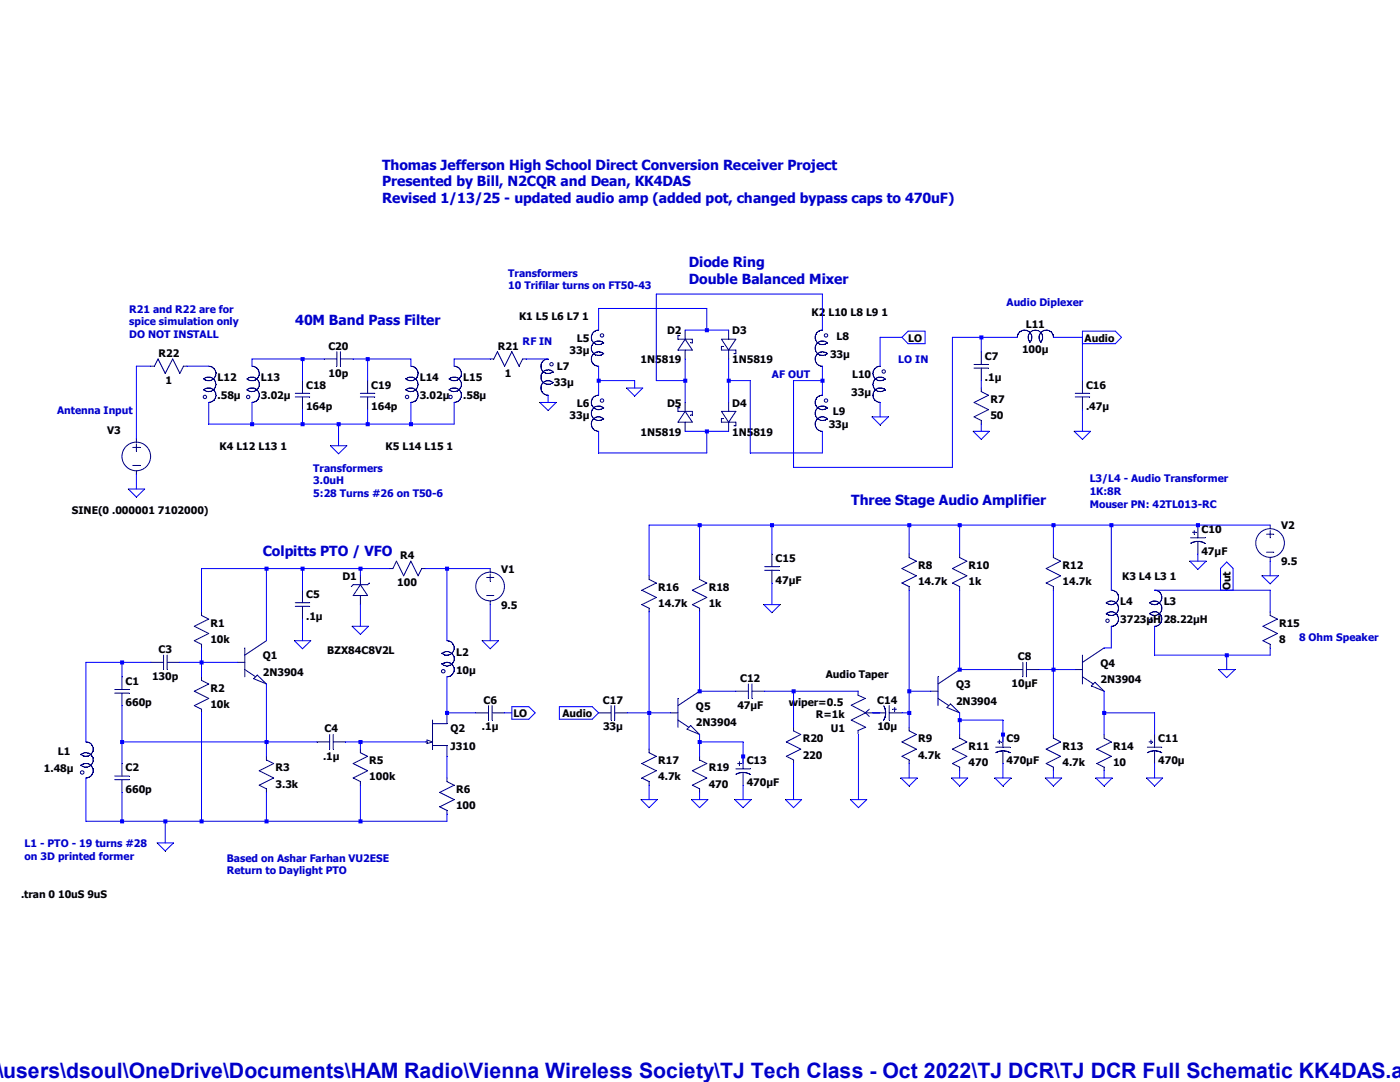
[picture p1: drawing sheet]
<svg xmlns="http://www.w3.org/2000/svg" width="279mm" height="216mm" viewBox="0 0 279 216" stroke-linecap="round" stroke-linejoin="round" font-family="sans-serif">
<defs><g id="words">
<text font-size="4.2" fill="#0000c8" x="-.5" y="215.2">\users\dsoul\OneDrive\Documents\HAM Radio\Vienna Wireless Society\TJ Tech Class - Oct 2022\TJ DCR\TJ DCR Full Schematic KK4DAS.as</text>
<g font-size="2.8" fill="#0000c8">
<text x="76.2" y="33.8">Thomas Jefferson High School Direct Conversion Receiver Project</text>
<text x="76.2" y="37.2">Presented by Bill, N2CQR and Dean, KK4DAS</text>
<text x="76.2" y="40.5">Revised 1/13/25 - updated audio amp (added pot, changed bypass caps to 470uF)</text>
<text x="137.5" y="53.3">Diode Ring</text>
<text x="137.5" y="56.6">Double Balanced Mixer</text>
<text x="58.9" y="64.8">40M Band Pass Filter</text>
<text x="169.9" y="100.8">Three Stage Audio Amplifier</text>
<text x="52.5" y="110.9">Colpitts PTO / VFO</text>
</g>
<g font-size="2.1" fill="#0000c8">
<text x="101.4" y="55.2">Transformers</text>
<text x="101.4" y="57.7">10 Trifilar turns on FT50-43</text>
<text x="25.8" y="62.4">R21 and R22 are for</text>
<text x="25.8" y="64.9">spice simulation only</text>
<text x="200.9" y="61">Audio Diplexer</text>
<text x="25.8" y="67.4">DO NOT INSTALL</text>
<text x="104.3" y="68.9">RF IN</text>
<text x="154.1" y="75.4">AF OUT</text>
<text x="179.3" y="72.5">LO IN</text>
<text x="11.4" y="82.6">Antenna Input</text>
<text x="62.5" y="94.1">Transformers</text>
<text x="62.5" y="96.6">3.0uH</text>
<text x="62.5" y="99.1">5:28 Turns #26 on T50-6</text>
<text x="217.5" y="96.3">L3/L4 - Audio Transformer</text>
<text x="217.5" y="98.8">1K:8R</text>
<text x="217.5" y="101.3">Mouser PN: 42TL013-RC</text>
<text x="259.2" y="128">8 Ohm Speaker</text>
<text x="4.9" y="169">L1 - PTO - 19 turns #28</text>
<text x="4.9" y="171.6">on 3D printed former</text>
<text x="45.3" y="171.9">Based on Ashar Farhan VU2ESE</text>
<text x="45.3" y="174.5">Return to Daylight PTO</text>
</g>
<g font-size="2.1">
<text x="103.6" y="63.8">K1 L5 L6 L7 1</text>
<text x="162" y="63.1">K2 L10 L8 L9 1</text>
<text x="204.7" y="65.4">L11</text>
<text x="31.6" y="71.2">R22</text>
<text x="65.5" y="69.8">C20</text>
<text x="99.4" y="69.8">R21</text>
<text x="113.7" y="70.7">33µ</text>
<text x="115.1" y="68.2">L5</text>
<text x="133.1" y="66.7">D2</text>
<text x="146.1" y="66.7">D3</text>
<text x="165.7" y="71.5">33µ</text>
<text x="167" y="67.9">L8</text>
<text x="181.2" y="68.2">LO</text>
<text x="196.6" y="71.8">C7</text>
<text x="204" y="70.4">100µ</text>
<text x="216.5" y="68.2">Audio</text>
<text x="33" y="76.6">1</text>
<text x="43.4" y="76.1">L12</text>
<text x="52.1" y="76.1">L13</text>
<text x="61.1" y="77.6">C18</text>
<text x="65.6" y="75.1">10p</text>
<text x="74.1" y="77.6">C19</text>
<text x="83.8" y="76.1">L14</text>
<text x="92.5" y="76.1">L15</text>
<text x="100.8" y="75.1">1</text>
<text x="110.5" y="77">33µ</text>
<text x="111.1" y="73.9">L7</text>
<text x="127.8" y="72.5">1N5819</text>
<text x="146.1" y="72.5">1N5819</text>
<text x="170.1" y="75.4">L10</text>
<text x="196.6" y="76.1">.1µ</text>
<text x="216.7" y="77.6">C16</text>
<text x="43.4" y="79.7">.58µ</text>
<text x="52.1" y="79.7">3.02µ</text>
<text x="61.1" y="81.9">164p</text>
<text x="74.1" y="81.9">164p</text>
<text x="83.8" y="79.7">3.02µ</text>
<text x="92.5" y="79.7">.58µ</text>
<text x="113.7" y="83.7">33µ</text>
<text x="115.1" y="81.2">L6</text>
<text x="133.1" y="81.2">D5</text>
<text x="146.1" y="81.2">D4</text>
<text x="166.2" y="82.8">L9</text>
<text x="169.9" y="79">33µ</text>
<text x="197.7" y="80.4">R7</text>
<text x="197.7" y="83.7">50</text>
<text x="216.7" y="81.9">.47µ</text>
<text x="21.4" y="86.5">V3</text>
<text x="43.8" y="89.8">K4 L12 L13 1</text>
<text x="77" y="89.8">K5 L14 L15 1</text>
<text x="127.8" y="86.9">1N5819</text>
<text x="146.1" y="86.9">1N5819</text>
<text x="165.4" y="85.4">33µ</text>
<text x="14.4" y="102.5">SINE(0 .000001 7102000)</text>
<text x="239.8" y="106.3">C10</text>
<text x="255.7" y="105.6">V2</text>
<text x="79.8" y="111.5">R4</text>
<text x="154.8" y="112.1">C15</text>
<text x="183.2" y="113.6">R8</text>
<text x="193.3" y="113.6">R10</text>
<text x="212" y="113.6">R12</text>
<text x="239.8" y="110.7">47µF</text>
<text x="255.7" y="112.8">9.5</text>
<text x="61.1" y="119.3">C5</text>
<text x="68.3" y="115.7">D1</text>
<text x="79.3" y="117">100</text>
<text x="100" y="114.3">V1</text>
<text x="131.4" y="117.9">R16</text>
<text x="141.4" y="117.9">R18</text>
<text x="154.8" y="116.5">47µF</text>
<text x="183.2" y="116.8">14.7k</text>
<text x="193.3" y="116.8">1k</text>
<text x="212" y="116.8">14.7k</text>
<text x="223.9" y="115.7">K3 L4 L3 1</text>
<text x="245.6" y="117.8" transform="rotate(-90 245.6 117.8)">Out</text>
<text x="42" y="125.1">R1</text>
<text x="61.1" y="123.7">.1µ</text>
<text x="100" y="121.5">9.5</text>
<text x="131.4" y="121.1">14.7k</text>
<text x="141.4" y="121.1">1k</text>
<text x="223.6" y="120.8">L4</text>
<text x="223.6" y="124.4">3723µH 28.22µH</text>
<text x="232.2" y="120.8">L3</text>
<text x="255.3" y="125.1">R15</text>
<text x="31.6" y="130.3">C3</text>
<text x="42" y="128.3">10k</text>
<text x="52.5" y="131.6">Q1</text>
<text x="65.3" y="130.5">BZX84C8V2L</text>
<text x="91" y="130.9">L2</text>
<text x="203.1" y="131.7">C8</text>
<text x="255.3" y="128.3">8</text>
<text x="25.1" y="136.6">C1</text>
<text x="30.4" y="135.7">130p</text>
<text x="52.5" y="134.8">2N3904</text>
<text x="91" y="134.5">10µ</text>
<text x="147.7" y="136.1">C12</text>
<text x="164.8" y="135.3">Audio Taper</text>
<text x="190.8" y="137.3">Q3</text>
<text x="201.9" y="137.1">10µF</text>
<text x="219.6" y="133">Q4</text>
<text x="219.6" y="136.3">2N3904</text>
<text x="25.1" y="140.9">660p</text>
<text x="42" y="138">R2</text>
<text x="42" y="141.3">10k</text>
<text x="96.5" y="140.4">C6</text>
<text x="102.4" y="143.1">LO</text>
<text x="112.2" y="143.1">Audio</text>
<text x="120.3" y="140.4">C17</text>
<text x="138.9" y="141.6">Q5</text>
<text x="147.2" y="141.4">47µF</text>
<text x="157.4" y="140.8">wiper=0.5</text>
<text x="162.8" y="143.3">R=1k</text>
<text x="175" y="140.4">C14</text>
<text x="190.8" y="140.6">2N3904</text>
<text x="64.8" y="146.1">C4</text>
<text x="89.9" y="146">Q2</text>
<text x="89.9" y="149.6">J310</text>
<text x="96.2" y="145.8">.1µ</text>
<text x="120.4" y="145.8">33µ</text>
<text x="138.9" y="144.9">2N3904</text>
<text x="160.2" y="148.1">R20</text>
<text x="165.8" y="146">U1</text>
<text x="175.1" y="145.8">10µ</text>
<text x="183.2" y="148.1">R9</text>
<text x="193.3" y="149.6">R11</text>
<text x="200.9" y="148.1">C9</text>
<text x="212" y="149.6">R13</text>
<text x="222.1" y="149.6">R14</text>
<text x="231.1" y="148.1">C11</text>
<text x="8.8" y="154.1">1.48µ</text>
<text x="11.6" y="150.7">L1</text>
<text x="25.1" y="153.9">C2</text>
<text x="55" y="153.9">R3</text>
<text x="64.5" y="151.6">.1µ</text>
<text x="73.7" y="152.5">R5</text>
<text x="73.7" y="155.7">100k</text>
<text x="131.4" y="152.5">R17</text>
<text x="131.4" y="155.7">4.7k</text>
<text x="141.4" y="153.9">R19</text>
<text x="149" y="152.5">C13</text>
<text x="160.2" y="151.4">220</text>
<text x="183.2" y="151.4">4.7k</text>
<text x="193.3" y="152.8">470</text>
<text x="200.9" y="152.5">470µF</text>
<text x="212" y="152.8">4.7k</text>
<text x="222.1" y="152.8">10</text>
<text x="231.1" y="152.5">470µ</text>
<text x="25.1" y="158.2">660p</text>
<text x="55" y="157.1">3.3k</text>
<text x="91" y="158.2">R6</text>
<text x="91" y="161.5">100</text>
<text x="141.4" y="157.1">470</text>
<text x="149" y="156.8">470µF</text>
<text x="4.2" y="179.1">.tran 0 10uS 9uS</text>
</g>
</g></defs>
<g fill="none" stroke="#00007f" stroke-width=".2">
<path d="M16.3 150.5l-.2 .1"/>
<circle cx="16.4" cy="154.1" r=".35"/>
</g>
<path d="M16.5 150.4l-.2 .1" fill="none" stroke="#00007f" stroke-width=".2"/>
<path d="M16.7 150.3l-.2 .1" fill="none" stroke="#00007f" stroke-width=".2"/>
<path d="M16.8 150.2l-.1 .1" fill="none" stroke="#00007f" stroke-width=".2"/>
<path d="M16.8 150.2h.3" fill="none" stroke="#00007f" stroke-width=".2"/>
<path d="M17.1 150.2h.2" fill="none" stroke="#00007f" stroke-width=".2"/>
<path d="M17.3 150.2h.2" fill="none" stroke="#00007f" stroke-width=".2"/>
<path d="M17.5 150.2l.2 .1" fill="none" stroke="#00007f" stroke-width=".2"/>
<path d="M17.7 150.3l.2 .1" fill="none" stroke="#00007f" stroke-width=".2"/>
<path d="M17.9 150.4l.2 .1" fill="none" stroke="#00007f" stroke-width=".2"/>
<path d="M18.1 150.5l.1 .2" fill="none" stroke="#00007f" stroke-width=".2"/>
<path d="M18.2 150.7l.1 .1" fill="none" stroke="#00007f" stroke-width=".2"/>
<path d="M18.3 150.8l.2 .2" fill="none" stroke="#00007f" stroke-width=".2"/>
<path d="M18.5 151v.2" fill="none" stroke="#00007f" stroke-width=".2"/>
<path d="M18.5 151.2l.1 .2" fill="none" stroke="#00007f" stroke-width=".2"/>
<path d="M18.6 151.4v.2" fill="none" stroke="#00007f" stroke-width=".2"/>
<path d="M18.6 151.6v.2" fill="none" stroke="#00007f" stroke-width=".2"/>
<path d="M18.6 151.8l-.1 .2" fill="none" stroke="#00007f" stroke-width=".2"/>
<path d="M18.5 152v.2" fill="none" stroke="#00007f" stroke-width=".2"/>
<path d="M18.5 152.2l-.2 .2" fill="none" stroke="#00007f" stroke-width=".2"/>
<path d="M18.3 152.4l-.1 .2" fill="none" stroke="#00007f" stroke-width=".2"/>
<path d="M18.2 152.6l-.1 .1" fill="none" stroke="#00007f" stroke-width=".2"/>
<path d="M18.1 152.7l-.2 .2" fill="none" stroke="#00007f" stroke-width=".2"/>
<path d="M17.9 152.9l-.2 .1" fill="none" stroke="#00007f" stroke-width=".2"/>
<path d="M17.7 153h-.2" fill="none" stroke="#00007f" stroke-width=".2"/>
<path d="M17.3 153h.2" fill="none" stroke="#00007f" stroke-width=".2"/>
<path d="M17.3 153l-.2 .1" fill="none" stroke="#00007f" stroke-width=".2"/>
<path d="M16.8 153l.3 .1" fill="none" stroke="#00007f" stroke-width=".2"/>
<path d="M16.7 153h.1" fill="none" stroke="#00007f" stroke-width=".2"/>
<path d="M16.5 152.9l.2 .1" fill="none" stroke="#00007f" stroke-width=".2"/>
<path d="M16.3 152.8l.2 .1" fill="none" stroke="#00007f" stroke-width=".2"/>
<path d="M16.1 152.7l.2 .1" fill="none" stroke="#00007f" stroke-width=".2"/>
<path d="M16.3 152.7l-.2 .1" fill="none" stroke="#00007f" stroke-width=".2"/>
<path d="M16.4 152.5l-.1 .2" fill="none" stroke="#00007f" stroke-width=".2"/>
<path d="M16.6 152.5h-.2" fill="none" stroke="#00007f" stroke-width=".2"/>
<path d="M16.7 152.4l-.1 .1" fill="none" stroke="#00007f" stroke-width=".2"/>
<path d="M16.9 152.4h-.2" fill="none" stroke="#00007f" stroke-width=".2"/>
<path d="M16.9 152.4h.2" fill="none" stroke="#00007f" stroke-width=".2"/>
<path d="M17.1 152.4h.2" fill="none" stroke="#00007f" stroke-width=".2"/>
<path d="M17.3 152.4h.1" fill="none" stroke="#00007f" stroke-width=".2"/>
<path d="M17.4 152.4h.2" fill="none" stroke="#00007f" stroke-width=".2"/>
<path d="M17.6 152.4l.2 .1" fill="none" stroke="#00007f" stroke-width=".2"/>
<path d="M17.8 152.5l.1 .1" fill="none" stroke="#00007f" stroke-width=".2"/>
<path d="M17.9 152.6l.2 .1" fill="none" stroke="#00007f" stroke-width=".2"/>
<path d="M18.1 152.7l.1 .1" fill="none" stroke="#00007f" stroke-width=".2"/>
<path d="M18.2 152.8l.1 .1" fill="none" stroke="#00007f" stroke-width=".2"/>
<path d="M18.3 152.9l.1 .2" fill="none" stroke="#00007f" stroke-width=".2"/>
<path d="M18.4 153.1l.1 .1" fill="none" stroke="#00007f" stroke-width=".2"/>
<path d="M18.5 153.2v.2" fill="none" stroke="#00007f" stroke-width=".2"/>
<path d="M18.5 153.4l.1 .2" fill="none" stroke="#00007f" stroke-width=".2"/>
<path d="M18.6 153.6v.2" fill="none" stroke="#00007f" stroke-width=".2"/>
<path d="M18.6 153.8v.1" fill="none" stroke="#00007f" stroke-width=".2"/>
<path d="M18.6 153.9l-.1 .2" fill="none" stroke="#00007f" stroke-width=".2"/>
<path d="M18.5 154.1v.2" fill="none" stroke="#00007f" stroke-width=".2"/>
<path d="M18.5 154.3l-.1 .1" fill="none" stroke="#00007f" stroke-width=".2"/>
<path d="M18.4 154.4l-.1 .2" fill="none" stroke="#00007f" stroke-width=".2"/>
<path d="M18.3 154.6l-.1 .1" fill="none" stroke="#00007f" stroke-width=".2"/>
<path d="M18.2 154.7l-.1 .2" fill="none" stroke="#00007f" stroke-width=".2"/>
<path d="M18.1 154.9h-.1" fill="none" stroke="#00007f" stroke-width=".2"/>
<path d="M18 154.9l-.2 .2" fill="none" stroke="#00007f" stroke-width=".2"/>
<path d="M17.8 155.1h-.1" fill="none" stroke="#00007f" stroke-width=".2"/>
<path d="M17.7 155.1l-.2 .1" fill="none" stroke="#00007f" stroke-width=".2"/>
<path d="M17.3 155.2h.2" fill="none" stroke="#00007f" stroke-width=".2"/>
<path d="M17.3 155.2h-.2" fill="none" stroke="#00007f" stroke-width=".2"/>
<path d="M17.1 148h.2" fill="none" stroke="#00007f" stroke-width=".2"/>
<path d="M17.3 148l.2 .1" fill="none" stroke="#00007f" stroke-width=".2"/>
<path d="M17.5 148.1h.2" fill="none" stroke="#00007f" stroke-width=".2"/>
<path d="M17.7 148.1l.1 .1" fill="none" stroke="#00007f" stroke-width=".2"/>
<path d="M17.8 148.2l.2 .1" fill="none" stroke="#00007f" stroke-width=".2"/>
<path d="M18 148.3l.1 .1" fill="none" stroke="#00007f" stroke-width=".2"/>
<path d="M18.1 148.4l.1 .1" fill="none" stroke="#00007f" stroke-width=".2"/>
<path d="M18.2 148.5l.1 .2" fill="none" stroke="#00007f" stroke-width=".2"/>
<path d="M18.3 148.7l.1 .1" fill="none" stroke="#00007f" stroke-width=".2"/>
<path d="M18.4 148.8l.1 .2" fill="none" stroke="#00007f" stroke-width=".2"/>
<path d="M18.5 149v.1" fill="none" stroke="#00007f" stroke-width=".2"/>
<path d="M18.5 149.1l.1 .2" fill="none" stroke="#00007f" stroke-width=".2"/>
<path d="M18.6 149.3v.2" fill="none" stroke="#00007f" stroke-width=".2"/>
<path d="M18.6 149.5v.2" fill="none" stroke="#00007f" stroke-width=".2"/>
<path d="M18.6 149.7l-.1 .2" fill="none" stroke="#00007f" stroke-width=".2"/>
<path d="M18.5 149.9v.1" fill="none" stroke="#00007f" stroke-width=".2"/>
<path d="M18.5 150l-.1 .2" fill="none" stroke="#00007f" stroke-width=".2"/>
<path d="M18.4 150.2l-.1 .1" fill="none" stroke="#00007f" stroke-width=".2"/>
<path d="M18.3 150.3l-.1 .2" fill="none" stroke="#00007f" stroke-width=".2"/>
<path d="M18.2 150.5l-.1 .1" fill="none" stroke="#00007f" stroke-width=".2"/>
<path d="M18.1 150.6l-.2 .1" fill="none" stroke="#00007f" stroke-width=".2"/>
<path d="M17.9 150.7h-.1" fill="none" stroke="#00007f" stroke-width=".2"/>
<path d="M17.8 150.7l-.2 .1" fill="none" stroke="#00007f" stroke-width=".2"/>
<path d="M17.6 150.8l-.2 .1" fill="none" stroke="#00007f" stroke-width=".2"/>
<path d="M17.3 150.9h.1" fill="none" stroke="#00007f" stroke-width=".2"/>
<path d="M17.3 150.9h-.2" fill="none" stroke="#00007f" stroke-width=".2"/>
<path d="M16.9 150.9h.2" fill="none" stroke="#00007f" stroke-width=".2"/>
<path d="M16.7 150.8l.2 .1" fill="none" stroke="#00007f" stroke-width=".2"/>
<path d="M16.6 150.8h.1" fill="none" stroke="#00007f" stroke-width=".2"/>
<path d="M16.4 150.7l.2 .1" fill="none" stroke="#00007f" stroke-width=".2"/>
<path d="M16.3 150.6l.1 .1" fill="none" stroke="#00007f" stroke-width=".2"/>
<path d="M16.1 150.5l.2 .1" fill="none" stroke="#00007f" stroke-width=".2"/>
<path d="M24.3 138.3v2.5" fill="none" stroke="#00007f" stroke-width=".2"/>
<path d="M24.3 135v2.6" fill="none" stroke="#00007f" stroke-width=".2"/>
<path d="M22.9 137.6h2.9" fill="none" stroke="#00007f" stroke-width=".2"/>
<path d="M22.9 138.3h2.9" fill="none" stroke="#00007f" stroke-width=".2"/>
<path d="M24.3 155.6v2.5" fill="none" stroke="#00007f" stroke-width=".2"/>
<path d="M24.3 152.4v2.5" fill="none" stroke="#00007f" stroke-width=".2"/>
<path d="M22.9 154.9h2.9" fill="none" stroke="#00007f" stroke-width=".2"/>
<path d="M22.9 155.6h2.9" fill="none" stroke="#00007f" stroke-width=".2"/>
<path d="M30.1 132.2h2.5" fill="none" stroke="#00007f" stroke-width=".2"/>
<path d="M33.4 132.2h2.5" fill="none" stroke="#00007f" stroke-width=".2"/>
<path d="M33.4 130.7v2.9" fill="none" stroke="#00007f" stroke-width=".2"/>
<path d="M32.6 130.7v2.9" fill="none" stroke="#00007f" stroke-width=".2"/>
<path d="M63.2 148h2.6" fill="none" stroke="#00007f" stroke-width=".2"/>
<path d="M66.5 148h2.5" fill="none" stroke="#00007f" stroke-width=".2"/>
<path d="M66.5 146.6v2.9" fill="none" stroke="#00007f" stroke-width=".2"/>
<path d="M65.8 146.6v2.9" fill="none" stroke="#00007f" stroke-width=".2"/>
<path d="M40.2 128.6v.7" fill="none" stroke="#00007f" stroke-width=".2"/>
<path d="M38.8 127.8l1.4 .8" fill="none" stroke="#00007f" stroke-width=".2"/>
<path d="M41.7 126.4l-2.9 1.4" fill="none" stroke="#00007f" stroke-width=".2"/>
<path d="M38.8 125l2.9 1.4" fill="none" stroke="#00007f" stroke-width=".2"/>
<path d="M41.7 123.5l-2.9 1.5" fill="none" stroke="#00007f" stroke-width=".2"/>
<path d="M40.2 122.1v.7" fill="none" stroke="#00007f" stroke-width=".2"/>
<path d="M40.2 122.8l1.5 .7" fill="none" stroke="#00007f" stroke-width=".2"/>
<path d="M40.2 141.5v.7" fill="none" stroke="#00007f" stroke-width=".2"/>
<path d="M38.8 140.8l1.4 .7" fill="none" stroke="#00007f" stroke-width=".2"/>
<path d="M41.7 139.4l-2.9 1.4" fill="none" stroke="#00007f" stroke-width=".2"/>
<path d="M38.8 137.9l2.9 1.5" fill="none" stroke="#00007f" stroke-width=".2"/>
<path d="M41.7 136.5l-2.9 1.4" fill="none" stroke="#00007f" stroke-width=".2"/>
<path d="M40.2 135v.8" fill="none" stroke="#00007f" stroke-width=".2"/>
<path d="M40.2 135.8l1.5 .7" fill="none" stroke="#00007f" stroke-width=".2"/>
<path d="M53.2 157.4v.7" fill="none" stroke="#00007f" stroke-width=".2"/>
<path d="M51.7 156.7l1.5 .7" fill="none" stroke="#00007f" stroke-width=".2"/>
<path d="M54.6 155.2l-2.9 1.5" fill="none" stroke="#00007f" stroke-width=".2"/>
<path d="M51.7 153.8l2.9 1.4" fill="none" stroke="#00007f" stroke-width=".2"/>
<path d="M54.6 152.4l-2.9 1.4" fill="none" stroke="#00007f" stroke-width=".2"/>
<path d="M53.2 150.9v.7" fill="none" stroke="#00007f" stroke-width=".2"/>
<path d="M53.2 151.6l1.4 .8" fill="none" stroke="#00007f" stroke-width=".2"/>
<path d="M97.1 115.2h1.5" fill="none" stroke="#00007f" stroke-width=".2"/>
<path d="M97.1 118.8h1.5" fill="none" stroke="#00007f" stroke-width=".2"/>
<path d="M97.8 114.5v1.5" fill="none" stroke="#00007f" stroke-width=".2"/>
<path d="M97.8 119.9v.7" fill="none" stroke="#00007f" stroke-width=".2"/>
<path d="M97.8 113.5v.7" fill="none" stroke="#00007f" stroke-width=".2"/>
<g fill="none" stroke="#00007f" stroke-width=".2">
<path d="M73.7 116.3l-.3 .4"/>
<circle cx="97.8" cy="117" r="2.86"/>
</g>
<path d="M70.5 116.7l-.4 .4" fill="none" stroke="#00007f" stroke-width=".2"/>
<path d="M70.5 116.7h2.9" fill="none" stroke="#00007f" stroke-width=".2"/>
<path d="M70.5 118.8h2.9" fill="none" stroke="#00007f" stroke-width=".2"/>
<path d="M71.9 116.7l-1.4 2.1" fill="none" stroke="#00007f" stroke-width=".2"/>
<path d="M71.9 116.7l1.5 2.1" fill="none" stroke="#00007f" stroke-width=".2"/>
<path d="M71.9 118.8v1.8" fill="none" stroke="#00007f" stroke-width=".2"/>
<path d="M71.9 114.9v1.8" fill="none" stroke="#00007f" stroke-width=".2"/>
<path d="M51.4 134.7l-.8 .7" fill="none" stroke="#00007f" stroke-width=".2"/>
<path d="M51.4 134.7l1.8 1.8" fill="none" stroke="#00007f" stroke-width=".2"/>
<path d="M50.6 135.4l2.6 1.1" fill="none" stroke="#00007f" stroke-width=".2"/>
<path d="M48.9 133.6l2.1 1.4" fill="none" stroke="#00007f" stroke-width=".2"/>
<path d="M48.9 129.3v5.7" fill="none" stroke="#00007f" stroke-width=".2"/>
<path d="M53.2 127.8l-4.3 2.9" fill="none" stroke="#00007f" stroke-width=".2"/>
<path d="M47.4 132.2h1.5" fill="none" stroke="#00007f" stroke-width=".2"/>
<path d="M77.7 113.5h.7" fill="none" stroke="#00007f" stroke-width=".2"/>
<path d="M79.1 112l-.7 1.5" fill="none" stroke="#00007f" stroke-width=".2"/>
<path d="M79.1 112l1.5 2.9" fill="none" stroke="#00007f" stroke-width=".2"/>
<path d="M82 112l-1.4 2.9" fill="none" stroke="#00007f" stroke-width=".2"/>
<path d="M82 112l1.4 2.9" fill="none" stroke="#00007f" stroke-width=".2"/>
<path d="M84.2 113.5h.7" fill="none" stroke="#00007f" stroke-width=".2"/>
<path d="M84.2 113.5l-.8 1.4" fill="none" stroke="#00007f" stroke-width=".2"/>
<path d="M71.9 156v.7" fill="none" stroke="#00007f" stroke-width=".2"/>
<path d="M70.5 155.2l1.4 .8" fill="none" stroke="#00007f" stroke-width=".2"/>
<path d="M73.4 153.8l-2.9 1.4" fill="none" stroke="#00007f" stroke-width=".2"/>
<path d="M70.5 152.4l2.9 1.4" fill="none" stroke="#00007f" stroke-width=".2"/>
<path d="M73.4 150.9l-2.9 1.5" fill="none" stroke="#00007f" stroke-width=".2"/>
<path d="M71.9 149.5v.7" fill="none" stroke="#00007f" stroke-width=".2"/>
<path d="M71.9 150.2l1.5 .7" fill="none" stroke="#00007f" stroke-width=".2"/>
<path d="M60.4 121v2.5" fill="none" stroke="#00007f" stroke-width=".2"/>
<path d="M60.4 117.8v2.5" fill="none" stroke="#00007f" stroke-width=".2"/>
<path d="M58.9 120.3h2.9" fill="none" stroke="#00007f" stroke-width=".2"/>
<path d="M58.9 121h2.9" fill="none" stroke="#00007f" stroke-width=".2"/>
<path d="M86.3 143.7v5.8" fill="none" stroke="#00007f" stroke-width=".2"/>
<path d="M89.2 148.8v2.1" fill="none" stroke="#00007f" stroke-width=".2"/>
<path d="M86.3 148.8h2.9" fill="none" stroke="#00007f" stroke-width=".2"/>
<path d="M89.2 142.2v2.2" fill="none" stroke="#00007f" stroke-width=".2"/>
<path d="M86.3 144.4h2.9" fill="none" stroke="#00007f" stroke-width=".2"/>
<path d="M84.9 148h.3" fill="none" stroke="#00007f" stroke-width=".2"/>
<path d="M86.3 148l-1.1 .4" fill="none" stroke="#00007f" stroke-width=".2"/>
<path d="M85.2 147.7l1.1 .3" fill="none" stroke="#00007f" stroke-width=".2"/>
<path d="M85.2 147.7v.7" fill="none" stroke="#00007f" stroke-width=".2"/>
<path d="M89.2 161.7v.7" fill="none" stroke="#00007f" stroke-width=".2"/>
<path d="M87.8 161l1.4 .7" fill="none" stroke="#00007f" stroke-width=".2"/>
<path d="M90.6 159.6l-2.8 1.4" fill="none" stroke="#00007f" stroke-width=".2"/>
<path d="M87.8 158.1l2.8 1.5" fill="none" stroke="#00007f" stroke-width=".2"/>
<path d="M90.6 156.7l-2.8 1.4" fill="none" stroke="#00007f" stroke-width=".2"/>
<path d="M89.2 155.2v.8" fill="none" stroke="#00007f" stroke-width=".2"/>
<path d="M89.2 156l1.4 .7" fill="none" stroke="#00007f" stroke-width=".2"/>
<path d="M95 142.2h2.5" fill="none" stroke="#00007f" stroke-width=".2"/>
<path d="M98.2 142.2h2.5" fill="none" stroke="#00007f" stroke-width=".2"/>
<path d="M98.2 140.8v2.9" fill="none" stroke="#00007f" stroke-width=".2"/>
<path d="M97.5 140.8v2.9" fill="none" stroke="#00007f" stroke-width=".2"/>
<g fill="none" stroke="#00007f" stroke-width=".2">
<path d="M88.3 130.3l-.1 .1"/>
<circle cx="88.5" cy="133.9" r=".35"/>
</g>
<path d="M88.5 130.2l-.2 .1" fill="none" stroke="#00007f" stroke-width=".2"/>
<path d="M88.7 130.1l-.2 .1" fill="none" stroke="#00007f" stroke-width=".2"/>
<path d="M88.9 130l-.2 .1" fill="none" stroke="#00007f" stroke-width=".2"/>
<path d="M89.1 130h-.2" fill="none" stroke="#00007f" stroke-width=".2"/>
<path d="M89.1 130h.2" fill="none" stroke="#00007f" stroke-width=".2"/>
<path d="M89.3 130h.2" fill="none" stroke="#00007f" stroke-width=".2"/>
<path d="M89.5 130l.2 .1" fill="none" stroke="#00007f" stroke-width=".2"/>
<path d="M89.7 130.1l.3 .1" fill="none" stroke="#00007f" stroke-width=".2"/>
<path d="M90 130.2l.1 .1" fill="none" stroke="#00007f" stroke-width=".2"/>
<path d="M90.1 130.3l.2 .2" fill="none" stroke="#00007f" stroke-width=".2"/>
<path d="M90.3 130.5l.1 .1" fill="none" stroke="#00007f" stroke-width=".2"/>
<path d="M90.4 130.6l.1 .2" fill="none" stroke="#00007f" stroke-width=".2"/>
<path d="M90.5 130.8l.1 .2" fill="none" stroke="#00007f" stroke-width=".2"/>
<path d="M90.6 131v.2" fill="none" stroke="#00007f" stroke-width=".2"/>
<path d="M90.6 131.2v.2" fill="none" stroke="#00007f" stroke-width=".2"/>
<path d="M90.6 131.4v.3" fill="none" stroke="#00007f" stroke-width=".2"/>
<path d="M90.6 131.7v.2" fill="none" stroke="#00007f" stroke-width=".2"/>
<path d="M90.6 131.9l-.1 .2" fill="none" stroke="#00007f" stroke-width=".2"/>
<path d="M90.5 132.1l-.1 .1" fill="none" stroke="#00007f" stroke-width=".2"/>
<path d="M90.4 132.2l-.1 .2" fill="none" stroke="#00007f" stroke-width=".2"/>
<path d="M90.3 132.4l-.2 .1" fill="none" stroke="#00007f" stroke-width=".2"/>
<path d="M90.1 132.5l-.1 .2" fill="none" stroke="#00007f" stroke-width=".2"/>
<path d="M90 132.7l-.3 .1" fill="none" stroke="#00007f" stroke-width=".2"/>
<path d="M89.7 132.8h-.2" fill="none" stroke="#00007f" stroke-width=".2"/>
<path d="M89.5 132.8l-.2 .1" fill="none" stroke="#00007f" stroke-width=".2"/>
<path d="M89.1 132.9h.2" fill="none" stroke="#00007f" stroke-width=".2"/>
<path d="M88.9 132.8l.2 .1" fill="none" stroke="#00007f" stroke-width=".2"/>
<path d="M88.7 132.8h.2" fill="none" stroke="#00007f" stroke-width=".2"/>
<path d="M88.5 132.7l.2 .1" fill="none" stroke="#00007f" stroke-width=".2"/>
<path d="M88.3 132.6l.2 .1" fill="none" stroke="#00007f" stroke-width=".2"/>
<path d="M88.2 132.5l.1 .1" fill="none" stroke="#00007f" stroke-width=".2"/>
<path d="M88.3 132.5l-.1 .1" fill="none" stroke="#00007f" stroke-width=".2"/>
<path d="M88.5 132.4l-.2 .1" fill="none" stroke="#00007f" stroke-width=".2"/>
<path d="M88.6 132.3l-.1 .1" fill="none" stroke="#00007f" stroke-width=".2"/>
<path d="M88.8 132.2l-.2 .1" fill="none" stroke="#00007f" stroke-width=".2"/>
<path d="M88.9 132.2h-.1" fill="none" stroke="#00007f" stroke-width=".2"/>
<path d="M89.1 132.2h-.2" fill="none" stroke="#00007f" stroke-width=".2"/>
<path d="M89.1 132.2h.2" fill="none" stroke="#00007f" stroke-width=".2"/>
<path d="M89.3 132.2h.2" fill="none" stroke="#00007f" stroke-width=".2"/>
<path d="M89.5 132.2h.2" fill="none" stroke="#00007f" stroke-width=".2"/>
<path d="M89.7 132.2l.1 .1" fill="none" stroke="#00007f" stroke-width=".2"/>
<path d="M89.8 132.3l.2 .1" fill="none" stroke="#00007f" stroke-width=".2"/>
<path d="M90 132.4l.1 .1" fill="none" stroke="#00007f" stroke-width=".2"/>
<path d="M90.1 132.5l.2 .1" fill="none" stroke="#00007f" stroke-width=".2"/>
<path d="M90.3 132.6v.2" fill="none" stroke="#00007f" stroke-width=".2"/>
<path d="M90.3 132.8l.2 .1" fill="none" stroke="#00007f" stroke-width=".2"/>
<path d="M90.5 132.9v.2" fill="none" stroke="#00007f" stroke-width=".2"/>
<path d="M90.5 133.1l.1 .1" fill="none" stroke="#00007f" stroke-width=".2"/>
<path d="M90.6 133.2v.2" fill="none" stroke="#00007f" stroke-width=".2"/>
<path d="M90.6 133.4v.2" fill="none" stroke="#00007f" stroke-width=".2"/>
<path d="M90.6 133.6v.1" fill="none" stroke="#00007f" stroke-width=".2"/>
<path d="M90.6 133.7v.2" fill="none" stroke="#00007f" stroke-width=".2"/>
<path d="M90.6 133.9v.2" fill="none" stroke="#00007f" stroke-width=".2"/>
<path d="M90.6 134.1l-.1 .1" fill="none" stroke="#00007f" stroke-width=".2"/>
<path d="M90.5 134.2l-.1 .2" fill="none" stroke="#00007f" stroke-width=".2"/>
<path d="M90.4 134.4l-.1 .1" fill="none" stroke="#00007f" stroke-width=".2"/>
<path d="M90.3 134.5l-.1 .2" fill="none" stroke="#00007f" stroke-width=".2"/>
<path d="M90.2 134.7l-.2 .1" fill="none" stroke="#00007f" stroke-width=".2"/>
<path d="M90 134.8l-.1 .1" fill="none" stroke="#00007f" stroke-width=".2"/>
<path d="M89.9 134.9l-.2 .1" fill="none" stroke="#00007f" stroke-width=".2"/>
<path d="M89.7 135h-.2" fill="none" stroke="#00007f" stroke-width=".2"/>
<path d="M89.5 135h-.1" fill="none" stroke="#00007f" stroke-width=".2"/>
<path d="M89.2 135h.2" fill="none" stroke="#00007f" stroke-width=".2"/>
<path d="M89.2 127.8h.2" fill="none" stroke="#00007f" stroke-width=".2"/>
<path d="M89.4 127.8l.1 .1" fill="none" stroke="#00007f" stroke-width=".2"/>
<path d="M89.5 127.9h.2" fill="none" stroke="#00007f" stroke-width=".2"/>
<path d="M89.7 127.9l.2 .1" fill="none" stroke="#00007f" stroke-width=".2"/>
<path d="M89.9 128l.1 .1" fill="none" stroke="#00007f" stroke-width=".2"/>
<path d="M90 128.1l.2 .1" fill="none" stroke="#00007f" stroke-width=".2"/>
<path d="M90.2 128.2l.1 .2" fill="none" stroke="#00007f" stroke-width=".2"/>
<path d="M90.3 128.4l.1 .1" fill="none" stroke="#00007f" stroke-width=".2"/>
<path d="M90.4 128.5l.1 .2" fill="none" stroke="#00007f" stroke-width=".2"/>
<path d="M90.5 128.7l.1 .1" fill="none" stroke="#00007f" stroke-width=".2"/>
<path d="M90.6 128.8v.2" fill="none" stroke="#00007f" stroke-width=".2"/>
<path d="M90.6 129v.2" fill="none" stroke="#00007f" stroke-width=".2"/>
<path d="M90.6 129.2v.1" fill="none" stroke="#00007f" stroke-width=".2"/>
<path d="M90.6 129.3v.2" fill="none" stroke="#00007f" stroke-width=".2"/>
<path d="M90.6 129.5v.2" fill="none" stroke="#00007f" stroke-width=".2"/>
<path d="M90.6 129.7l-.1 .1" fill="none" stroke="#00007f" stroke-width=".2"/>
<path d="M90.5 129.8v.2" fill="none" stroke="#00007f" stroke-width=".2"/>
<path d="M90.5 130l-.2 .1" fill="none" stroke="#00007f" stroke-width=".2"/>
<path d="M90.3 130.1v.2" fill="none" stroke="#00007f" stroke-width=".2"/>
<path d="M90.3 130.3l-.2 .1" fill="none" stroke="#00007f" stroke-width=".2"/>
<path d="M90.1 130.4l-.1 .1" fill="none" stroke="#00007f" stroke-width=".2"/>
<path d="M90 130.5l-.2 .1" fill="none" stroke="#00007f" stroke-width=".2"/>
<path d="M89.8 130.6h-.1" fill="none" stroke="#00007f" stroke-width=".2"/>
<path d="M89.7 130.6l-.2 .1" fill="none" stroke="#00007f" stroke-width=".2"/>
<path d="M89.5 130.7h-.2" fill="none" stroke="#00007f" stroke-width=".2"/>
<path d="M89.1 130.7h.2" fill="none" stroke="#00007f" stroke-width=".2"/>
<path d="M88.9 130.7h.2" fill="none" stroke="#00007f" stroke-width=".2"/>
<path d="M88.8 130.7h.1" fill="none" stroke="#00007f" stroke-width=".2"/>
<path d="M88.6 130.6l.2 .1" fill="none" stroke="#00007f" stroke-width=".2"/>
<path d="M88.5 130.5l.1 .1" fill="none" stroke="#00007f" stroke-width=".2"/>
<path d="M88.3 130.4l.2 .1" fill="none" stroke="#00007f" stroke-width=".2"/>
<path d="M88.2 130.3l.1 .1" fill="none" stroke="#00007f" stroke-width=".2"/>
<path d="M181.4 117.1v.7" fill="none" stroke="#00007f" stroke-width=".2"/>
<path d="M180 116.3l1.4 .8" fill="none" stroke="#00007f" stroke-width=".2"/>
<path d="M182.9 114.9l-2.9 1.4" fill="none" stroke="#00007f" stroke-width=".2"/>
<path d="M180 113.5l2.9 1.4" fill="none" stroke="#00007f" stroke-width=".2"/>
<path d="M182.9 112l-2.9 1.5" fill="none" stroke="#00007f" stroke-width=".2"/>
<path d="M181.4 110.5v.8" fill="none" stroke="#00007f" stroke-width=".2"/>
<path d="M181.4 111.3l1.5 .7" fill="none" stroke="#00007f" stroke-width=".2"/>
<path d="M181.4 151.6v.8" fill="none" stroke="#00007f" stroke-width=".2"/>
<path d="M180 150.9l1.4 .7" fill="none" stroke="#00007f" stroke-width=".2"/>
<path d="M182.9 149.5l-2.9 1.4" fill="none" stroke="#00007f" stroke-width=".2"/>
<path d="M180 148l2.9 1.5" fill="none" stroke="#00007f" stroke-width=".2"/>
<path d="M182.9 146.6l-2.9 1.4" fill="none" stroke="#00007f" stroke-width=".2"/>
<path d="M181.4 145.1v.7" fill="none" stroke="#00007f" stroke-width=".2"/>
<path d="M181.4 145.8l1.5 .8" fill="none" stroke="#00007f" stroke-width=".2"/>
<path d="M191.5 117.1v.7" fill="none" stroke="#00007f" stroke-width=".2"/>
<path d="M190.1 116.3l1.4 .8" fill="none" stroke="#00007f" stroke-width=".2"/>
<path d="M193 114.9l-2.9 1.4" fill="none" stroke="#00007f" stroke-width=".2"/>
<path d="M190.1 113.5l2.9 1.4" fill="none" stroke="#00007f" stroke-width=".2"/>
<path d="M193 112l-2.9 1.5" fill="none" stroke="#00007f" stroke-width=".2"/>
<path d="M191.5 110.5v.8" fill="none" stroke="#00007f" stroke-width=".2"/>
<path d="M191.5 111.3l1.5 .7" fill="none" stroke="#00007f" stroke-width=".2"/>
<path d="M191.5 153.1v.7" fill="none" stroke="#00007f" stroke-width=".2"/>
<path d="M190.1 152.4l1.4 .7" fill="none" stroke="#00007f" stroke-width=".2"/>
<path d="M193 150.9l-2.9 1.5" fill="none" stroke="#00007f" stroke-width=".2"/>
<path d="M190.1 149.5l2.9 1.4" fill="none" stroke="#00007f" stroke-width=".2"/>
<path d="M193 148l-2.9 1.5" fill="none" stroke="#00007f" stroke-width=".2"/>
<path d="M191.5 146.6v.7" fill="none" stroke="#00007f" stroke-width=".2"/>
<path d="M191.5 147.3l1.5 .7" fill="none" stroke="#00007f" stroke-width=".2"/>
<path d="M201.6 133.6h2.5" fill="none" stroke="#00007f" stroke-width=".2"/>
<path d="M204.9 133.6h2.4" fill="none" stroke="#00007f" stroke-width=".2"/>
<path d="M204.9 132.2v2.8" fill="none" stroke="#00007f" stroke-width=".2"/>
<path d="M204.1 132.2v2.8" fill="none" stroke="#00007f" stroke-width=".2"/>
<path d="M200.2 149.8v2.6" fill="none" stroke="#00007f" stroke-width=".2"/>
<path d="M200.2 146.6v2.5" fill="none" stroke="#00007f" stroke-width=".2"/>
<path d="M199.4 147.7v.7" fill="none" stroke="#00007f" stroke-width=".2"/>
<path d="M199.1 148h.7" fill="none" stroke="#00007f" stroke-width=".2"/>
<path d="M198.7 149.1h2.9" fill="none" stroke="#00007f" stroke-width=".2"/>
<path d="M198.8 150.2h-.1" fill="none" stroke="#00007f" stroke-width=".2"/>
<path d="M198.9 150.1l-.1 .1" fill="none" stroke="#00007f" stroke-width=".2"/>
<path d="M199 150.1h-.1" fill="none" stroke="#00007f" stroke-width=".2"/>
<path d="M199.1 150l-.1 .1" fill="none" stroke="#00007f" stroke-width=".2"/>
<path d="M199.1 150h.1" fill="none" stroke="#00007f" stroke-width=".2"/>
<path d="M199.1 150h.1" fill="none" stroke="#00007f" stroke-width=".2"/>
<path d="M199.3 149.9l-.1 .1" fill="none" stroke="#00007f" stroke-width=".2"/>
<path d="M199.4 149.9h-.1" fill="none" stroke="#00007f" stroke-width=".2"/>
<path d="M199.4 149.9h.1" fill="none" stroke="#00007f" stroke-width=".2"/>
<path d="M199.6 149.9h-.1" fill="none" stroke="#00007f" stroke-width=".2"/>
<path d="M199.6 149.9h.1" fill="none" stroke="#00007f" stroke-width=".2"/>
<path d="M199.7 149.9h.1" fill="none" stroke="#00007f" stroke-width=".2"/>
<path d="M199.9 149.8l-.1 .1" fill="none" stroke="#00007f" stroke-width=".2"/>
<path d="M199.9 149.8h.1" fill="none" stroke="#00007f" stroke-width=".2"/>
<path d="M200 149.8h.1" fill="none" stroke="#00007f" stroke-width=".2"/>
<path d="M200.1 149.8h.1" fill="none" stroke="#00007f" stroke-width=".2"/>
<path d="M200.2 149.8h.1" fill="none" stroke="#00007f" stroke-width=".2"/>
<path d="M200.2 149.8h.2" fill="none" stroke="#00007f" stroke-width=".2"/>
<path d="M200.4 149.8h.1" fill="none" stroke="#00007f" stroke-width=".2"/>
<path d="M200.4 149.8l.1 .1" fill="none" stroke="#00007f" stroke-width=".2"/>
<path d="M200.5 149.9h.1" fill="none" stroke="#00007f" stroke-width=".2"/>
<path d="M200.6 149.9h.1" fill="none" stroke="#00007f" stroke-width=".2"/>
<path d="M200.7 149.9h.1" fill="none" stroke="#00007f" stroke-width=".2"/>
<path d="M200.8 149.9h.1" fill="none" stroke="#00007f" stroke-width=".2"/>
<path d="M200.9 149.9h.1" fill="none" stroke="#00007f" stroke-width=".2"/>
<path d="M201 149.9l.1 .1" fill="none" stroke="#00007f" stroke-width=".2"/>
<path d="M201.1 150h.1" fill="none" stroke="#00007f" stroke-width=".2"/>
<path d="M201.2 150h.1" fill="none" stroke="#00007f" stroke-width=".2"/>
<path d="M201.3 150v.1" fill="none" stroke="#00007f" stroke-width=".2"/>
<path d="M201.3 150.1h.1" fill="none" stroke="#00007f" stroke-width=".2"/>
<path d="M201.4 150.1l.1 .1" fill="none" stroke="#00007f" stroke-width=".2"/>
<path d="M201.5 150.2h.1" fill="none" stroke="#00007f" stroke-width=".2"/>
<path d="M252.8 106.6h1.4" fill="none" stroke="#00007f" stroke-width=".2"/>
<path d="M252.8 110.2h1.4" fill="none" stroke="#00007f" stroke-width=".2"/>
<path d="M253.5 105.9v1.4" fill="none" stroke="#00007f" stroke-width=".2"/>
<path d="M253.5 111.3v.7" fill="none" stroke="#00007f" stroke-width=".2"/>
<path d="M253.5 104.8v.7" fill="none" stroke="#00007f" stroke-width=".2"/>
<g fill="none" stroke="#00007f" stroke-width=".2">
<path d="M189.7 140.5l-.7 .7"/>
<circle cx="253.5" cy="108.4" r="2.86"/>
</g>
<path d="M189.7 140.5l1.8 1.7" fill="none" stroke="#00007f" stroke-width=".2"/>
<path d="M189 141.2l2.5 1" fill="none" stroke="#00007f" stroke-width=".2"/>
<path d="M187.2 139.4l2.2 1.4" fill="none" stroke="#00007f" stroke-width=".2"/>
<path d="M187.2 135v5.8" fill="none" stroke="#00007f" stroke-width=".2"/>
<path d="M191.5 133.6l-4.3 2.9" fill="none" stroke="#00007f" stroke-width=".2"/>
<path d="M185.8 137.9h1.4" fill="none" stroke="#00007f" stroke-width=".2"/>
<path d="M239.1 108v2.5" fill="none" stroke="#00007f" stroke-width=".2"/>
<path d="M239.1 104.8v2.5" fill="none" stroke="#00007f" stroke-width=".2"/>
<path d="M238.3 105.9v.7" fill="none" stroke="#00007f" stroke-width=".2"/>
<path d="M238 106.2h.7" fill="none" stroke="#00007f" stroke-width=".2"/>
<path d="M237.6 107.3h2.9" fill="none" stroke="#00007f" stroke-width=".2"/>
<path d="M237.7 108.4h-.1" fill="none" stroke="#00007f" stroke-width=".2"/>
<path d="M237.8 108.3l-.1 .1" fill="none" stroke="#00007f" stroke-width=".2"/>
<path d="M237.9 108.3h-.1" fill="none" stroke="#00007f" stroke-width=".2"/>
<path d="M238 108.2l-.1 .1" fill="none" stroke="#00007f" stroke-width=".2"/>
<path d="M238 108.2h.1" fill="none" stroke="#00007f" stroke-width=".2"/>
<path d="M238.2 108.2h-.2" fill="none" stroke="#00007f" stroke-width=".2"/>
<path d="M238.2 108.2h.1" fill="none" stroke="#00007f" stroke-width=".2"/>
<path d="M238.3 108.1v.1" fill="none" stroke="#00007f" stroke-width=".2"/>
<path d="M238.3 108.1h.1" fill="none" stroke="#00007f" stroke-width=".2"/>
<path d="M238.5 108.1h-.1" fill="none" stroke="#00007f" stroke-width=".2"/>
<path d="M238.5 108.1h.1" fill="none" stroke="#00007f" stroke-width=".2"/>
<path d="M238.7 108l-.1 .1" fill="none" stroke="#00007f" stroke-width=".2"/>
<path d="M238.7 108h.1" fill="none" stroke="#00007f" stroke-width=".2"/>
<path d="M238.8 108h.1" fill="none" stroke="#00007f" stroke-width=".2"/>
<path d="M238.9 108h.1" fill="none" stroke="#00007f" stroke-width=".2"/>
<path d="M239 108h.1" fill="none" stroke="#00007f" stroke-width=".2"/>
<path d="M239.1 108h.1" fill="none" stroke="#00007f" stroke-width=".2"/>
<path d="M239.1 108h.2" fill="none" stroke="#00007f" stroke-width=".2"/>
<path d="M239.3 108h.1" fill="none" stroke="#00007f" stroke-width=".2"/>
<path d="M239.4 108h.1" fill="none" stroke="#00007f" stroke-width=".2"/>
<path d="M239.4 108l.1 .1" fill="none" stroke="#00007f" stroke-width=".2"/>
<path d="M239.5 108.1h.1" fill="none" stroke="#00007f" stroke-width=".2"/>
<path d="M239.6 108.1h.1" fill="none" stroke="#00007f" stroke-width=".2"/>
<path d="M239.7 108.1h.1" fill="none" stroke="#00007f" stroke-width=".2"/>
<path d="M239.8 108.1l.1 .1" fill="none" stroke="#00007f" stroke-width=".2"/>
<path d="M239.9 108.2h.1" fill="none" stroke="#00007f" stroke-width=".2"/>
<path d="M240 108.2h.1" fill="none" stroke="#00007f" stroke-width=".2"/>
<path d="M240.1 108.2h.1" fill="none" stroke="#00007f" stroke-width=".2"/>
<path d="M240.2 108.2v.1" fill="none" stroke="#00007f" stroke-width=".2"/>
<path d="M240.2 108.3h.1" fill="none" stroke="#00007f" stroke-width=".2"/>
<path d="M240.3 108.3l.1 .1" fill="none" stroke="#00007f" stroke-width=".2"/>
<path d="M240.4 108.4h.1" fill="none" stroke="#00007f" stroke-width=".2"/>
<path d="M218.5 136.1l-.7 .8" fill="none" stroke="#00007f" stroke-width=".2"/>
<path d="M218.5 136.1l1.8 1.8" fill="none" stroke="#00007f" stroke-width=".2"/>
<path d="M217.8 136.9l2.5 1" fill="none" stroke="#00007f" stroke-width=".2"/>
<path d="M216 135l2.2 1.5" fill="none" stroke="#00007f" stroke-width=".2"/>
<path d="M216 130.7v5.8" fill="none" stroke="#00007f" stroke-width=".2"/>
<path d="M220.3 129.3l-4.3 2.9" fill="none" stroke="#00007f" stroke-width=".2"/>
<path d="M214.6 133.6h1.4" fill="none" stroke="#00007f" stroke-width=".2"/>
<path d="M210.2 117.1v.7" fill="none" stroke="#00007f" stroke-width=".2"/>
<path d="M208.8 116.3l1.4 .8" fill="none" stroke="#00007f" stroke-width=".2"/>
<path d="M211.7 114.9l-2.9 1.4" fill="none" stroke="#00007f" stroke-width=".2"/>
<path d="M208.8 113.5l2.9 1.4" fill="none" stroke="#00007f" stroke-width=".2"/>
<path d="M211.7 112l-2.9 1.5" fill="none" stroke="#00007f" stroke-width=".2"/>
<path d="M210.2 110.5v.8" fill="none" stroke="#00007f" stroke-width=".2"/>
<path d="M210.2 111.3l1.5 .7" fill="none" stroke="#00007f" stroke-width=".2"/>
<path d="M210.2 153.1v.7" fill="none" stroke="#00007f" stroke-width=".2"/>
<path d="M208.8 152.4l1.4 .7" fill="none" stroke="#00007f" stroke-width=".2"/>
<path d="M211.7 150.9l-2.9 1.5" fill="none" stroke="#00007f" stroke-width=".2"/>
<path d="M208.8 149.5l2.9 1.4" fill="none" stroke="#00007f" stroke-width=".2"/>
<path d="M211.7 148l-2.9 1.5" fill="none" stroke="#00007f" stroke-width=".2"/>
<path d="M210.2 146.6v.7" fill="none" stroke="#00007f" stroke-width=".2"/>
<path d="M210.2 147.3l1.5 .7" fill="none" stroke="#00007f" stroke-width=".2"/>
<path d="M220.3 153.1v.7" fill="none" stroke="#00007f" stroke-width=".2"/>
<path d="M218.9 152.4l1.4 .7" fill="none" stroke="#00007f" stroke-width=".2"/>
<path d="M221.8 150.9l-2.9 1.5" fill="none" stroke="#00007f" stroke-width=".2"/>
<path d="M218.9 149.5l2.9 1.4" fill="none" stroke="#00007f" stroke-width=".2"/>
<path d="M221.8 148l-2.9 1.5" fill="none" stroke="#00007f" stroke-width=".2"/>
<path d="M220.3 146.6v.7" fill="none" stroke="#00007f" stroke-width=".2"/>
<path d="M220.3 147.3l1.5 .7" fill="none" stroke="#00007f" stroke-width=".2"/>
<path d="M230.4 149.8v2.6" fill="none" stroke="#00007f" stroke-width=".2"/>
<path d="M230.4 146.6v2.5" fill="none" stroke="#00007f" stroke-width=".2"/>
<path d="M229.7 147.7v.7" fill="none" stroke="#00007f" stroke-width=".2"/>
<path d="M229.3 148h.7" fill="none" stroke="#00007f" stroke-width=".2"/>
<path d="M229 149.1h2.9" fill="none" stroke="#00007f" stroke-width=".2"/>
<path d="M229.1 150.2h-.1" fill="none" stroke="#00007f" stroke-width=".2"/>
<path d="M229.2 150.1l-.1 .1" fill="none" stroke="#00007f" stroke-width=".2"/>
<path d="M229.2 150.1h.1" fill="none" stroke="#00007f" stroke-width=".2"/>
<path d="M229.3 150l-.1 .1" fill="none" stroke="#00007f" stroke-width=".2"/>
<path d="M229.4 150h-.1" fill="none" stroke="#00007f" stroke-width=".2"/>
<path d="M229.4 150h.1" fill="none" stroke="#00007f" stroke-width=".2"/>
<path d="M229.6 149.9l-.1 .1" fill="none" stroke="#00007f" stroke-width=".2"/>
<path d="M229.7 149.9h-.1" fill="none" stroke="#00007f" stroke-width=".2"/>
<path d="M229.7 149.9h.1" fill="none" stroke="#00007f" stroke-width=".2"/>
<path d="M229.9 149.9h-.1" fill="none" stroke="#00007f" stroke-width=".2"/>
<path d="M229.9 149.9h.1" fill="none" stroke="#00007f" stroke-width=".2"/>
<path d="M230 149.9h.1" fill="none" stroke="#00007f" stroke-width=".2"/>
<path d="M230.1 149.8l-.1 .1" fill="none" stroke="#00007f" stroke-width=".2"/>
<path d="M230.1 149.8h.2" fill="none" stroke="#00007f" stroke-width=".2"/>
<path d="M230.3 149.8h.1" fill="none" stroke="#00007f" stroke-width=".2"/>
<path d="M230.3 149.8h.1" fill="none" stroke="#00007f" stroke-width=".2"/>
<path d="M230.4 149.8h.1" fill="none" stroke="#00007f" stroke-width=".2"/>
<path d="M230.5 149.8h.1" fill="none" stroke="#00007f" stroke-width=".2"/>
<path d="M230.6 149.8h.1" fill="none" stroke="#00007f" stroke-width=".2"/>
<path d="M230.7 149.8l.1 .1" fill="none" stroke="#00007f" stroke-width=".2"/>
<path d="M230.8 149.9h.1" fill="none" stroke="#00007f" stroke-width=".2"/>
<path d="M230.9 149.9h.1" fill="none" stroke="#00007f" stroke-width=".2"/>
<path d="M231 149.9h.1" fill="none" stroke="#00007f" stroke-width=".2"/>
<path d="M231.1 149.9h.1" fill="none" stroke="#00007f" stroke-width=".2"/>
<path d="M231.1 149.9h.2" fill="none" stroke="#00007f" stroke-width=".2"/>
<path d="M231.3 149.9l.1 .1" fill="none" stroke="#00007f" stroke-width=".2"/>
<path d="M231.4 150h.1" fill="none" stroke="#00007f" stroke-width=".2"/>
<path d="M231.4 150h.1" fill="none" stroke="#00007f" stroke-width=".2"/>
<path d="M231.5 150l.1 .1" fill="none" stroke="#00007f" stroke-width=".2"/>
<path d="M231.6 150.1h.1" fill="none" stroke="#00007f" stroke-width=".2"/>
<path d="M231.7 150.1l.1 .1" fill="none" stroke="#00007f" stroke-width=".2"/>
<path d="M231.8 150.2h.1" fill="none" stroke="#00007f" stroke-width=".2"/>
<g fill="none" stroke="#00007f" stroke-width=".2">
<path d="M229.6 120.2l-.2 .2"/>
<circle cx="229.7" cy="123.9" r=".34"/>
</g>
<path d="M229.7 120.1l-.1 .1" fill="none" stroke="#00007f" stroke-width=".2"/>
<path d="M230 120l-.3 .1" fill="none" stroke="#00007f" stroke-width=".2"/>
<path d="M230.1 119.9l-.1 .1" fill="none" stroke="#00007f" stroke-width=".2"/>
<path d="M230.1 119.9h.2" fill="none" stroke="#00007f" stroke-width=".2"/>
<path d="M230.3 119.9h.2" fill="none" stroke="#00007f" stroke-width=".2"/>
<path d="M230.5 119.9l.3 .1" fill="none" stroke="#00007f" stroke-width=".2"/>
<path d="M230.8 120h.2" fill="none" stroke="#00007f" stroke-width=".2"/>
<path d="M231 120l.1 .1" fill="none" stroke="#00007f" stroke-width=".2"/>
<path d="M231.1 120.1l.3 .1" fill="none" stroke="#00007f" stroke-width=".2"/>
<path d="M231.4 120.2l.1 .2" fill="none" stroke="#00007f" stroke-width=".2"/>
<path d="M231.5 120.4l.1 .2" fill="none" stroke="#00007f" stroke-width=".2"/>
<path d="M231.6 120.6l.1 .1" fill="none" stroke="#00007f" stroke-width=".2"/>
<path d="M231.7 120.7l.1 .2" fill="none" stroke="#00007f" stroke-width=".2"/>
<path d="M231.8 120.9l.1 .3" fill="none" stroke="#00007f" stroke-width=".2"/>
<path d="M231.9 121.2v.2" fill="none" stroke="#00007f" stroke-width=".2"/>
<path d="M231.9 121.4v.2" fill="none" stroke="#00007f" stroke-width=".2"/>
<path d="M231.9 121.6l-.1 .2" fill="none" stroke="#00007f" stroke-width=".2"/>
<path d="M231.8 121.8l-.1 .2" fill="none" stroke="#00007f" stroke-width=".2"/>
<path d="M231.7 122l-.1 .2" fill="none" stroke="#00007f" stroke-width=".2"/>
<path d="M231.6 122.2l-.1 .1" fill="none" stroke="#00007f" stroke-width=".2"/>
<path d="M231.5 122.3l-.1 .2" fill="none" stroke="#00007f" stroke-width=".2"/>
<path d="M231.4 122.5l-.3 .1" fill="none" stroke="#00007f" stroke-width=".2"/>
<path d="M231.1 122.6l-.1 .1" fill="none" stroke="#00007f" stroke-width=".2"/>
<path d="M231 122.7l-.2 .1" fill="none" stroke="#00007f" stroke-width=".2"/>
<path d="M230.8 122.8h-.3" fill="none" stroke="#00007f" stroke-width=".2"/>
<path d="M230.3 122.8h.2" fill="none" stroke="#00007f" stroke-width=".2"/>
<path d="M230.1 122.8h.2" fill="none" stroke="#00007f" stroke-width=".2"/>
<path d="M230 122.7l.1 .1" fill="none" stroke="#00007f" stroke-width=".2"/>
<path d="M229.7 122.6l.3 .1" fill="none" stroke="#00007f" stroke-width=".2"/>
<path d="M229.6 122.5l.1 .1" fill="none" stroke="#00007f" stroke-width=".2"/>
<path d="M229.4 122.4l.2 .1" fill="none" stroke="#00007f" stroke-width=".2"/>
<path d="M229.5 122.4l-.1 .1" fill="none" stroke="#00007f" stroke-width=".2"/>
<path d="M229.7 122.3l-.2 .1" fill="none" stroke="#00007f" stroke-width=".2"/>
<path d="M229.8 122.2l-.1 .1" fill="none" stroke="#00007f" stroke-width=".2"/>
<path d="M230 122.1l-.2 .1" fill="none" stroke="#00007f" stroke-width=".2"/>
<path d="M230.2 122.1h-.2" fill="none" stroke="#00007f" stroke-width=".2"/>
<path d="M230.2 122.1h.1" fill="none" stroke="#00007f" stroke-width=".2"/>
<path d="M230.3 122.1h.2" fill="none" stroke="#00007f" stroke-width=".2"/>
<path d="M230.5 122.1h.2" fill="none" stroke="#00007f" stroke-width=".2"/>
<path d="M230.7 122.1h.2" fill="none" stroke="#00007f" stroke-width=".2"/>
<path d="M230.9 122.1l.2 .1" fill="none" stroke="#00007f" stroke-width=".2"/>
<path d="M231.1 122.2l.1 .1" fill="none" stroke="#00007f" stroke-width=".2"/>
<path d="M231.2 122.3l.2 .1" fill="none" stroke="#00007f" stroke-width=".2"/>
<path d="M231.4 122.4l.1 .1" fill="none" stroke="#00007f" stroke-width=".2"/>
<path d="M231.5 122.5l.1 .2" fill="none" stroke="#00007f" stroke-width=".2"/>
<path d="M231.6 122.7l.1 .1" fill="none" stroke="#00007f" stroke-width=".2"/>
<path d="M231.7 122.8v.2" fill="none" stroke="#00007f" stroke-width=".2"/>
<path d="M231.7 123l.1 .1" fill="none" stroke="#00007f" stroke-width=".2"/>
<path d="M231.8 123.1l.1 .2" fill="none" stroke="#00007f" stroke-width=".2"/>
<path d="M231.9 123.3v.2" fill="none" stroke="#00007f" stroke-width=".2"/>
<path d="M231.9 123.5v.2" fill="none" stroke="#00007f" stroke-width=".2"/>
<path d="M231.9 123.7l-.1 .1" fill="none" stroke="#00007f" stroke-width=".2"/>
<path d="M231.8 123.8v.2" fill="none" stroke="#00007f" stroke-width=".2"/>
<path d="M231.8 124l-.1 .2" fill="none" stroke="#00007f" stroke-width=".2"/>
<path d="M231.7 124.2l-.1 .1" fill="none" stroke="#00007f" stroke-width=".2"/>
<path d="M231.6 124.3l-.1 .2" fill="none" stroke="#00007f" stroke-width=".2"/>
<path d="M231.5 124.5l-.1 .1" fill="none" stroke="#00007f" stroke-width=".2"/>
<path d="M231.4 124.6l-.1 .1" fill="none" stroke="#00007f" stroke-width=".2"/>
<path d="M231.3 124.7l-.2 .1" fill="none" stroke="#00007f" stroke-width=".2"/>
<path d="M231.1 124.8l-.2 .1" fill="none" stroke="#00007f" stroke-width=".2"/>
<path d="M230.9 124.9h-.1" fill="none" stroke="#00007f" stroke-width=".2"/>
<path d="M230.8 124.9l-.2 .1" fill="none" stroke="#00007f" stroke-width=".2"/>
<path d="M230.4 125h.2" fill="none" stroke="#00007f" stroke-width=".2"/>
<path d="M230.4 117.8h.2" fill="none" stroke="#00007f" stroke-width=".2"/>
<path d="M230.6 117.8h.2" fill="none" stroke="#00007f" stroke-width=".2"/>
<path d="M230.8 117.8l.1 .1" fill="none" stroke="#00007f" stroke-width=".2"/>
<path d="M230.9 117.9h.2" fill="none" stroke="#00007f" stroke-width=".2"/>
<path d="M231.1 117.9l.2 .1" fill="none" stroke="#00007f" stroke-width=".2"/>
<path d="M231.3 118l.1 .1" fill="none" stroke="#00007f" stroke-width=".2"/>
<path d="M231.4 118.1l.1 .1" fill="none" stroke="#00007f" stroke-width=".2"/>
<path d="M231.5 118.2l.1 .2" fill="none" stroke="#00007f" stroke-width=".2"/>
<path d="M231.6 118.4l.1 .1" fill="none" stroke="#00007f" stroke-width=".2"/>
<path d="M231.7 118.5l.1 .2" fill="none" stroke="#00007f" stroke-width=".2"/>
<path d="M231.8 118.7v.2" fill="none" stroke="#00007f" stroke-width=".2"/>
<path d="M231.8 118.9l.1 .1" fill="none" stroke="#00007f" stroke-width=".2"/>
<path d="M231.9 119v.3" fill="none" stroke="#00007f" stroke-width=".2"/>
<path d="M231.9 119.3v.1" fill="none" stroke="#00007f" stroke-width=".2"/>
<path d="M231.9 119.4l-.1 .2" fill="none" stroke="#00007f" stroke-width=".2"/>
<path d="M231.8 119.6l-.1 .2" fill="none" stroke="#00007f" stroke-width=".2"/>
<path d="M231.7 119.8v.1" fill="none" stroke="#00007f" stroke-width=".2"/>
<path d="M231.7 119.9l-.1 .2" fill="none" stroke="#00007f" stroke-width=".2"/>
<path d="M231.6 120.1l-.1 .1" fill="none" stroke="#00007f" stroke-width=".2"/>
<path d="M231.5 120.2l-.1 .1" fill="none" stroke="#00007f" stroke-width=".2"/>
<path d="M231.4 120.3l-.2 .1" fill="none" stroke="#00007f" stroke-width=".2"/>
<path d="M231.2 120.4l-.1 .1" fill="none" stroke="#00007f" stroke-width=".2"/>
<path d="M231.1 120.5l-.2 .1" fill="none" stroke="#00007f" stroke-width=".2"/>
<path d="M230.9 120.6h-.2" fill="none" stroke="#00007f" stroke-width=".2"/>
<path d="M230.7 120.6h-.2" fill="none" stroke="#00007f" stroke-width=".2"/>
<path d="M230.3 120.6h.2" fill="none" stroke="#00007f" stroke-width=".2"/>
<path d="M230.2 120.6h.1" fill="none" stroke="#00007f" stroke-width=".2"/>
<path d="M230 120.6h.2" fill="none" stroke="#00007f" stroke-width=".2"/>
<path d="M229.8 120.5l.2 .1" fill="none" stroke="#00007f" stroke-width=".2"/>
<path d="M229.7 120.4l.1 .1" fill="none" stroke="#00007f" stroke-width=".2"/>
<path d="M229.5 120.4h.2" fill="none" stroke="#00007f" stroke-width=".2"/>
<path d="M229.4 120.2l.1 .2" fill="none" stroke="#00007f" stroke-width=".2"/>
<g fill="none" stroke="#00007f" stroke-width=".2">
<path d="M220.9 120.2l-.1 .2"/>
<circle cx="221" cy="123.9" r=".34"/>
</g>
<path d="M221.1 120.1l-.2 .1" fill="none" stroke="#00007f" stroke-width=".2"/>
<path d="M221.3 120l-.2 .1" fill="none" stroke="#00007f" stroke-width=".2"/>
<path d="M221.5 119.9l-.2 .1" fill="none" stroke="#00007f" stroke-width=".2"/>
<path d="M221.5 119.9h.2" fill="none" stroke="#00007f" stroke-width=".2"/>
<path d="M221.7 119.9h.2" fill="none" stroke="#00007f" stroke-width=".2"/>
<path d="M221.9 119.9l.2 .1" fill="none" stroke="#00007f" stroke-width=".2"/>
<path d="M222.1 120h.2" fill="none" stroke="#00007f" stroke-width=".2"/>
<path d="M222.3 120l.2 .1" fill="none" stroke="#00007f" stroke-width=".2"/>
<path d="M222.5 120.1l.2 .1" fill="none" stroke="#00007f" stroke-width=".2"/>
<path d="M222.7 120.2l.1 .2" fill="none" stroke="#00007f" stroke-width=".2"/>
<path d="M222.8 120.4l.2 .2" fill="none" stroke="#00007f" stroke-width=".2"/>
<path d="M223 120.6l.1 .1" fill="none" stroke="#00007f" stroke-width=".2"/>
<path d="M223.1 120.7v.2" fill="none" stroke="#00007f" stroke-width=".2"/>
<path d="M223.1 120.9l.1 .3" fill="none" stroke="#00007f" stroke-width=".2"/>
<path d="M223.2 121.2v.2" fill="none" stroke="#00007f" stroke-width=".2"/>
<path d="M223.2 121.4v.2" fill="none" stroke="#00007f" stroke-width=".2"/>
<path d="M223.2 121.6l-.1 .2" fill="none" stroke="#00007f" stroke-width=".2"/>
<path d="M223.1 121.8v.2" fill="none" stroke="#00007f" stroke-width=".2"/>
<path d="M223.1 122l-.1 .2" fill="none" stroke="#00007f" stroke-width=".2"/>
<path d="M223 122.2l-.2 .1" fill="none" stroke="#00007f" stroke-width=".2"/>
<path d="M222.8 122.3l-.1 .2" fill="none" stroke="#00007f" stroke-width=".2"/>
<path d="M222.7 122.5l-.2 .1" fill="none" stroke="#00007f" stroke-width=".2"/>
<path d="M222.5 122.6l-.2 .1" fill="none" stroke="#00007f" stroke-width=".2"/>
<path d="M222.3 122.7l-.2 .1" fill="none" stroke="#00007f" stroke-width=".2"/>
<path d="M222.1 122.8h-.2" fill="none" stroke="#00007f" stroke-width=".2"/>
<path d="M221.7 122.8h.2" fill="none" stroke="#00007f" stroke-width=".2"/>
<path d="M221.5 122.8h.2" fill="none" stroke="#00007f" stroke-width=".2"/>
<path d="M221.3 122.7l.2 .1" fill="none" stroke="#00007f" stroke-width=".2"/>
<path d="M221.1 122.6l.2 .1" fill="none" stroke="#00007f" stroke-width=".2"/>
<path d="M220.9 122.5l.2 .1" fill="none" stroke="#00007f" stroke-width=".2"/>
<path d="M220.8 122.4l.1 .1" fill="none" stroke="#00007f" stroke-width=".2"/>
<path d="M220.9 122.4l-.1 .1" fill="none" stroke="#00007f" stroke-width=".2"/>
<path d="M221 122.3l-.1 .1" fill="none" stroke="#00007f" stroke-width=".2"/>
<path d="M221.2 122.2l-.2 .1" fill="none" stroke="#00007f" stroke-width=".2"/>
<path d="M221.4 122.1l-.2 .1" fill="none" stroke="#00007f" stroke-width=".2"/>
<path d="M221.5 122.1h-.1" fill="none" stroke="#00007f" stroke-width=".2"/>
<path d="M221.5 122.1h.2" fill="none" stroke="#00007f" stroke-width=".2"/>
<path d="M221.7 122.1h.2" fill="none" stroke="#00007f" stroke-width=".2"/>
<path d="M221.9 122.1h.1" fill="none" stroke="#00007f" stroke-width=".2"/>
<path d="M222 122.1h.2" fill="none" stroke="#00007f" stroke-width=".2"/>
<path d="M222.2 122.1l.2 .1" fill="none" stroke="#00007f" stroke-width=".2"/>
<path d="M222.4 122.2l.1 .1" fill="none" stroke="#00007f" stroke-width=".2"/>
<path d="M222.5 122.3l.2 .1" fill="none" stroke="#00007f" stroke-width=".2"/>
<path d="M222.7 122.4l.1 .1" fill="none" stroke="#00007f" stroke-width=".2"/>
<path d="M222.8 122.5l.1 .2" fill="none" stroke="#00007f" stroke-width=".2"/>
<path d="M222.9 122.7l.1 .1" fill="none" stroke="#00007f" stroke-width=".2"/>
<path d="M223 122.8l.1 .2" fill="none" stroke="#00007f" stroke-width=".2"/>
<path d="M223.1 123l.1 .1" fill="none" stroke="#00007f" stroke-width=".2"/>
<path d="M223.2 123.1v.2" fill="none" stroke="#00007f" stroke-width=".2"/>
<path d="M223.2 123.3v.2" fill="none" stroke="#00007f" stroke-width=".2"/>
<path d="M223.2 123.5v.2" fill="none" stroke="#00007f" stroke-width=".2"/>
<path d="M223.2 123.7v.1" fill="none" stroke="#00007f" stroke-width=".2"/>
<path d="M223.2 123.8l-.1 .2" fill="none" stroke="#00007f" stroke-width=".2"/>
<path d="M223.1 124v.2" fill="none" stroke="#00007f" stroke-width=".2"/>
<path d="M223.1 124.2l-.1 .1" fill="none" stroke="#00007f" stroke-width=".2"/>
<path d="M223 124.3l-.1 .2" fill="none" stroke="#00007f" stroke-width=".2"/>
<path d="M222.9 124.5l-.1 .1" fill="none" stroke="#00007f" stroke-width=".2"/>
<path d="M222.8 124.6l-.2 .1" fill="none" stroke="#00007f" stroke-width=".2"/>
<path d="M222.6 124.7l-.1 .1" fill="none" stroke="#00007f" stroke-width=".2"/>
<path d="M222.5 124.8l-.2 .1" fill="none" stroke="#00007f" stroke-width=".2"/>
<path d="M222.3 124.9h-.2" fill="none" stroke="#00007f" stroke-width=".2"/>
<path d="M222.1 124.9l-.1 .1" fill="none" stroke="#00007f" stroke-width=".2"/>
<path d="M221.8 125h.2" fill="none" stroke="#00007f" stroke-width=".2"/>
<path d="M221.8 117.8h.2" fill="none" stroke="#00007f" stroke-width=".2"/>
<path d="M222 117.8h.1" fill="none" stroke="#00007f" stroke-width=".2"/>
<path d="M222.1 117.8l.2 .1" fill="none" stroke="#00007f" stroke-width=".2"/>
<path d="M222.3 117.9h.2" fill="none" stroke="#00007f" stroke-width=".2"/>
<path d="M222.5 117.9l.1 .1" fill="none" stroke="#00007f" stroke-width=".2"/>
<path d="M222.6 118l.2 .1" fill="none" stroke="#00007f" stroke-width=".2"/>
<path d="M222.8 118.1l.1 .1" fill="none" stroke="#00007f" stroke-width=".2"/>
<path d="M222.9 118.2l.1 .2" fill="none" stroke="#00007f" stroke-width=".2"/>
<path d="M223 118.4l.1 .1" fill="none" stroke="#00007f" stroke-width=".2"/>
<path d="M223.1 118.5v.2" fill="none" stroke="#00007f" stroke-width=".2"/>
<path d="M223.1 118.7l.1 .2" fill="none" stroke="#00007f" stroke-width=".2"/>
<path d="M223.2 118.9v.1" fill="none" stroke="#00007f" stroke-width=".2"/>
<path d="M223.2 119v.3" fill="none" stroke="#00007f" stroke-width=".2"/>
<path d="M223.2 119.3v.1" fill="none" stroke="#00007f" stroke-width=".2"/>
<path d="M223.2 119.4v.2" fill="none" stroke="#00007f" stroke-width=".2"/>
<path d="M223.2 119.6l-.1 .2" fill="none" stroke="#00007f" stroke-width=".2"/>
<path d="M223.1 119.8l-.1 .1" fill="none" stroke="#00007f" stroke-width=".2"/>
<path d="M223 119.9l-.1 .2" fill="none" stroke="#00007f" stroke-width=".2"/>
<path d="M222.9 120.1l-.1 .1" fill="none" stroke="#00007f" stroke-width=".2"/>
<path d="M222.8 120.2l-.1 .1" fill="none" stroke="#00007f" stroke-width=".2"/>
<path d="M222.7 120.3l-.2 .1" fill="none" stroke="#00007f" stroke-width=".2"/>
<path d="M222.5 120.4l-.1 .1" fill="none" stroke="#00007f" stroke-width=".2"/>
<path d="M222.4 120.5l-.2 .1" fill="none" stroke="#00007f" stroke-width=".2"/>
<path d="M222.2 120.6h-.2" fill="none" stroke="#00007f" stroke-width=".2"/>
<path d="M222 120.6h-.1" fill="none" stroke="#00007f" stroke-width=".2"/>
<path d="M221.7 120.6h.2" fill="none" stroke="#00007f" stroke-width=".2"/>
<path d="M221.5 120.6h.2" fill="none" stroke="#00007f" stroke-width=".2"/>
<path d="M221.4 120.6h.1" fill="none" stroke="#00007f" stroke-width=".2"/>
<path d="M221.2 120.5l.2 .1" fill="none" stroke="#00007f" stroke-width=".2"/>
<path d="M221 120.4l.2 .1" fill="none" stroke="#00007f" stroke-width=".2"/>
<path d="M220.9 120.4h.1" fill="none" stroke="#00007f" stroke-width=".2"/>
<path d="M220.8 120.2l.1 .2" fill="none" stroke="#00007f" stroke-width=".2"/>
<path d="M253.5 128.6v.7" fill="none" stroke="#00007f" stroke-width=".2"/>
<path d="M252.1 127.8l1.4 .8" fill="none" stroke="#00007f" stroke-width=".2"/>
<path d="M254.9 126.4l-2.8 1.4" fill="none" stroke="#00007f" stroke-width=".2"/>
<path d="M252.1 125l2.8 1.4" fill="none" stroke="#00007f" stroke-width=".2"/>
<path d="M254.9 123.5l-2.8 1.5" fill="none" stroke="#00007f" stroke-width=".2"/>
<path d="M253.5 122.1v.7" fill="none" stroke="#00007f" stroke-width=".2"/>
<path d="M253.5 122.8l1.4 .7" fill="none" stroke="#00007f" stroke-width=".2"/>
<path d="M129.5 121.4v.7" fill="none" stroke="#00007f" stroke-width=".2"/>
<path d="M128.1 120.6l1.4 .8" fill="none" stroke="#00007f" stroke-width=".2"/>
<path d="M131 119.2l-2.9 1.4" fill="none" stroke="#00007f" stroke-width=".2"/>
<path d="M128.1 117.8l2.9 1.4" fill="none" stroke="#00007f" stroke-width=".2"/>
<path d="M131 116.3l-2.9 1.5" fill="none" stroke="#00007f" stroke-width=".2"/>
<path d="M129.5 114.9v.7" fill="none" stroke="#00007f" stroke-width=".2"/>
<path d="M129.5 115.6l1.5 .7" fill="none" stroke="#00007f" stroke-width=".2"/>
<path d="M129.5 156v.7" fill="none" stroke="#00007f" stroke-width=".2"/>
<path d="M128.1 155.2l1.4 .8" fill="none" stroke="#00007f" stroke-width=".2"/>
<path d="M131 153.8l-2.9 1.4" fill="none" stroke="#00007f" stroke-width=".2"/>
<path d="M128.1 152.4l2.9 1.4" fill="none" stroke="#00007f" stroke-width=".2"/>
<path d="M131 150.9l-2.9 1.5" fill="none" stroke="#00007f" stroke-width=".2"/>
<path d="M129.5 149.5v.7" fill="none" stroke="#00007f" stroke-width=".2"/>
<path d="M129.5 150.2l1.5 .7" fill="none" stroke="#00007f" stroke-width=".2"/>
<path d="M139.6 121.4v.7" fill="none" stroke="#00007f" stroke-width=".2"/>
<path d="M138.2 120.6l1.4 .8" fill="none" stroke="#00007f" stroke-width=".2"/>
<path d="M141.1 119.2l-2.9 1.4" fill="none" stroke="#00007f" stroke-width=".2"/>
<path d="M138.2 117.8l2.9 1.4" fill="none" stroke="#00007f" stroke-width=".2"/>
<path d="M141.1 116.3l-2.9 1.5" fill="none" stroke="#00007f" stroke-width=".2"/>
<path d="M139.6 114.9v.7" fill="none" stroke="#00007f" stroke-width=".2"/>
<path d="M139.6 115.6l1.5 .7" fill="none" stroke="#00007f" stroke-width=".2"/>
<path d="M139.6 157.4v.7" fill="none" stroke="#00007f" stroke-width=".2"/>
<path d="M138.2 156.7l1.4 .7" fill="none" stroke="#00007f" stroke-width=".2"/>
<path d="M141.1 155.2l-2.9 1.5" fill="none" stroke="#00007f" stroke-width=".2"/>
<path d="M138.2 153.8l2.9 1.4" fill="none" stroke="#00007f" stroke-width=".2"/>
<path d="M141.1 152.4l-2.9 1.4" fill="none" stroke="#00007f" stroke-width=".2"/>
<path d="M139.6 150.9v.7" fill="none" stroke="#00007f" stroke-width=".2"/>
<path d="M139.6 151.6l1.5 .8" fill="none" stroke="#00007f" stroke-width=".2"/>
<path d="M146.9 137.9h2.5" fill="none" stroke="#00007f" stroke-width=".2"/>
<path d="M150.1 137.9h2.5" fill="none" stroke="#00007f" stroke-width=".2"/>
<path d="M150.1 136.5v2.9" fill="none" stroke="#00007f" stroke-width=".2"/>
<path d="M149.4 136.5v2.9" fill="none" stroke="#00007f" stroke-width=".2"/>
<path d="M148.3 154.1v2.6" fill="none" stroke="#00007f" stroke-width=".2"/>
<path d="M148.3 150.9v2.5" fill="none" stroke="#00007f" stroke-width=".2"/>
<path d="M147.6 152v.7" fill="none" stroke="#00007f" stroke-width=".2"/>
<path d="M147.2 152.4h.7" fill="none" stroke="#00007f" stroke-width=".2"/>
<path d="M146.9 153.4h2.8" fill="none" stroke="#00007f" stroke-width=".2"/>
<path d="M146.9 154.5h.1" fill="none" stroke="#00007f" stroke-width=".2"/>
<path d="M147 154.4l-.1 .1" fill="none" stroke="#00007f" stroke-width=".2"/>
<path d="M147.1 154.4h-.1" fill="none" stroke="#00007f" stroke-width=".2"/>
<path d="M147.2 154.3l-.1 .1" fill="none" stroke="#00007f" stroke-width=".2"/>
<path d="M147.3 154.3h-.1" fill="none" stroke="#00007f" stroke-width=".2"/>
<path d="M147.3 154.3h.1" fill="none" stroke="#00007f" stroke-width=".2"/>
<path d="M147.4 154.3h.1" fill="none" stroke="#00007f" stroke-width=".2"/>
<path d="M147.5 154.2l-.1 .1" fill="none" stroke="#00007f" stroke-width=".2"/>
<path d="M147.5 154.2h.1" fill="none" stroke="#00007f" stroke-width=".2"/>
<path d="M147.7 154.2h-.1" fill="none" stroke="#00007f" stroke-width=".2"/>
<path d="M147.7 154.2h.1" fill="none" stroke="#00007f" stroke-width=".2"/>
<path d="M147.8 154.2h.1" fill="none" stroke="#00007f" stroke-width=".2"/>
<path d="M148 154.1l-.1 .1" fill="none" stroke="#00007f" stroke-width=".2"/>
<path d="M148 154.1h.1" fill="none" stroke="#00007f" stroke-width=".2"/>
<path d="M148.1 154.1h.1" fill="none" stroke="#00007f" stroke-width=".2"/>
<path d="M148.2 154.1h.1" fill="none" stroke="#00007f" stroke-width=".2"/>
<path d="M148.3 154.1h.1" fill="none" stroke="#00007f" stroke-width=".2"/>
<path d="M148.4 154.1h.1" fill="none" stroke="#00007f" stroke-width=".2"/>
<path d="M148.5 154.1h.1" fill="none" stroke="#00007f" stroke-width=".2"/>
<path d="M148.5 154.1l.1 .1" fill="none" stroke="#00007f" stroke-width=".2"/>
<path d="M148.6 154.2h.2" fill="none" stroke="#00007f" stroke-width=".2"/>
<path d="M148.8 154.2h.1" fill="none" stroke="#00007f" stroke-width=".2"/>
<path d="M148.8 154.2h.1" fill="none" stroke="#00007f" stroke-width=".2"/>
<path d="M148.9 154.2h.1" fill="none" stroke="#00007f" stroke-width=".2"/>
<path d="M149 154.2l.1 .1" fill="none" stroke="#00007f" stroke-width=".2"/>
<path d="M149.1 154.3h.1" fill="none" stroke="#00007f" stroke-width=".2"/>
<path d="M149.2 154.3h.1" fill="none" stroke="#00007f" stroke-width=".2"/>
<path d="M149.3 154.3h.1" fill="none" stroke="#00007f" stroke-width=".2"/>
<path d="M149.4 154.3l.1 .1" fill="none" stroke="#00007f" stroke-width=".2"/>
<path d="M149.5 154.4h.1" fill="none" stroke="#00007f" stroke-width=".2"/>
<path d="M149.6 154.4v.1" fill="none" stroke="#00007f" stroke-width=".2"/>
<path d="M149.6 154.5h.1" fill="none" stroke="#00007f" stroke-width=".2"/>
<path d="M137.8 144.8l-.7 .7" fill="none" stroke="#00007f" stroke-width=".2"/>
<path d="M137.8 144.8l1.8 1.8" fill="none" stroke="#00007f" stroke-width=".2"/>
<path d="M137.1 145.5l2.5 1.1" fill="none" stroke="#00007f" stroke-width=".2"/>
<path d="M135.3 143.7l2.2 1.4" fill="none" stroke="#00007f" stroke-width=".2"/>
<path d="M135.3 139.4v5.7" fill="none" stroke="#00007f" stroke-width=".2"/>
<path d="M139.6 137.9l-4.3 2.9" fill="none" stroke="#00007f" stroke-width=".2"/>
<path d="M133.9 142.2h1.4" fill="none" stroke="#00007f" stroke-width=".2"/>
<path d="M174.2 142.2h2.5" fill="none" stroke="#00007f" stroke-width=".2"/>
<path d="M177.5 142.2h2.5" fill="none" stroke="#00007f" stroke-width=".2"/>
<path d="M178.2 141.5h.7" fill="none" stroke="#00007f" stroke-width=".2"/>
<path d="M178.6 141.2v.7" fill="none" stroke="#00007f" stroke-width=".2"/>
<path d="M177.5 140.8v2.9" fill="none" stroke="#00007f" stroke-width=".2"/>
<path d="M176.4 140.8v.1" fill="none" stroke="#00007f" stroke-width=".2"/>
<path d="M176.4 140.9v.1" fill="none" stroke="#00007f" stroke-width=".2"/>
<path d="M176.4 141l.1 .1" fill="none" stroke="#00007f" stroke-width=".2"/>
<path d="M176.5 141.1v.1" fill="none" stroke="#00007f" stroke-width=".2"/>
<path d="M176.5 141.2l.1 .1" fill="none" stroke="#00007f" stroke-width=".2"/>
<path d="M176.6 141.3v.1" fill="none" stroke="#00007f" stroke-width=".2"/>
<path d="M176.6 141.4h.1" fill="none" stroke="#00007f" stroke-width=".2"/>
<path d="M176.6 141.4l.1 .1" fill="none" stroke="#00007f" stroke-width=".2"/>
<path d="M176.7 141.5v.1" fill="none" stroke="#00007f" stroke-width=".2"/>
<path d="M176.7 141.6v.1" fill="none" stroke="#00007f" stroke-width=".2"/>
<path d="M176.7 141.7v.1" fill="none" stroke="#00007f" stroke-width=".2"/>
<path d="M176.7 141.8v.1" fill="none" stroke="#00007f" stroke-width=".2"/>
<path d="M176.7 141.9v.1" fill="none" stroke="#00007f" stroke-width=".2"/>
<path d="M176.7 142v.1" fill="none" stroke="#00007f" stroke-width=".2"/>
<path d="M176.7 142.1v.1" fill="none" stroke="#00007f" stroke-width=".2"/>
<path d="M176.7 142.2h.1" fill="none" stroke="#00007f" stroke-width=".2"/>
<path d="M176.7 142.2v.2" fill="none" stroke="#00007f" stroke-width=".2"/>
<path d="M176.7 142.4v.1" fill="none" stroke="#00007f" stroke-width=".2"/>
<path d="M176.7 142.5h.1" fill="none" stroke="#00007f" stroke-width=".2"/>
<path d="M176.7 142.5v.1" fill="none" stroke="#00007f" stroke-width=".2"/>
<path d="M176.7 142.6v.1" fill="none" stroke="#00007f" stroke-width=".2"/>
<path d="M176.7 142.7v.1" fill="none" stroke="#00007f" stroke-width=".2"/>
<path d="M176.7 142.8v.1" fill="none" stroke="#00007f" stroke-width=".2"/>
<path d="M176.7 142.9v.1" fill="none" stroke="#00007f" stroke-width=".2"/>
<path d="M176.7 143l-.1 .1" fill="none" stroke="#00007f" stroke-width=".2"/>
<path d="M176.6 143.1v.1" fill="none" stroke="#00007f" stroke-width=".2"/>
<path d="M176.6 143.2v.1" fill="none" stroke="#00007f" stroke-width=".2"/>
<path d="M176.6 143.3h-.1" fill="none" stroke="#00007f" stroke-width=".2"/>
<path d="M176.5 143.3v.1" fill="none" stroke="#00007f" stroke-width=".2"/>
<path d="M176.5 143.4l-.1 .1" fill="none" stroke="#00007f" stroke-width=".2"/>
<path d="M176.4 143.5v.1" fill="none" stroke="#00007f" stroke-width=".2"/>
<path d="M176.4 143.6v.1" fill="none" stroke="#00007f" stroke-width=".2"/>
<path d="M158.4 151.6v.8" fill="none" stroke="#00007f" stroke-width=".2"/>
<path d="M156.9 150.9l1.5 .7" fill="none" stroke="#00007f" stroke-width=".2"/>
<path d="M159.8 149.5l-2.9 1.4" fill="none" stroke="#00007f" stroke-width=".2"/>
<path d="M156.9 148l2.9 1.5" fill="none" stroke="#00007f" stroke-width=".2"/>
<path d="M159.8 146.6l-2.9 1.4" fill="none" stroke="#00007f" stroke-width=".2"/>
<path d="M158.4 145.1v.7" fill="none" stroke="#00007f" stroke-width=".2"/>
<path d="M158.4 145.8l1.4 .8" fill="none" stroke="#00007f" stroke-width=".2"/>
<path d="M154.1 113.8v2.5" fill="none" stroke="#00007f" stroke-width=".2"/>
<path d="M154.1 110.5v2.6" fill="none" stroke="#00007f" stroke-width=".2"/>
<path d="M152.6 113.1h2.9" fill="none" stroke="#00007f" stroke-width=".2"/>
<path d="M152.6 113.8h2.9" fill="none" stroke="#00007f" stroke-width=".2"/>
<g fill="none" stroke="#00007f" stroke-width=".2">
<path d="M120.5 70.5l-.2 .2"/>
<circle cx="120.1" cy="66.9" r=".34"/>
</g>
<path d="M120.3 70.7h-.2" fill="none" stroke="#00007f" stroke-width=".2"/>
<path d="M120.1 70.7l-.2 .1" fill="none" stroke="#00007f" stroke-width=".2"/>
<path d="M119.9 70.8l-.1 .1" fill="none" stroke="#00007f" stroke-width=".2"/>
<path d="M119.5 70.9h.3" fill="none" stroke="#00007f" stroke-width=".2"/>
<path d="M119.3 70.9h.2" fill="none" stroke="#00007f" stroke-width=".2"/>
<path d="M119.1 70.9h.2" fill="none" stroke="#00007f" stroke-width=".2"/>
<path d="M118.9 70.8l.2 .1" fill="none" stroke="#00007f" stroke-width=".2"/>
<path d="M118.7 70.7l.2 .1" fill="none" stroke="#00007f" stroke-width=".2"/>
<path d="M118.5 70.6l.2 .1" fill="none" stroke="#00007f" stroke-width=".2"/>
<path d="M118.4 70.4l.1 .2" fill="none" stroke="#00007f" stroke-width=".2"/>
<path d="M118.3 70.3l.1 .1" fill="none" stroke="#00007f" stroke-width=".2"/>
<path d="M118.2 70.1l.1 .2" fill="none" stroke="#00007f" stroke-width=".2"/>
<path d="M118.1 69.9l.1 .2" fill="none" stroke="#00007f" stroke-width=".2"/>
<path d="M118 69.7l.1 .2" fill="none" stroke="#00007f" stroke-width=".2"/>
<path d="M118 69.5v.2" fill="none" stroke="#00007f" stroke-width=".2"/>
<path d="M118 69.3v.2" fill="none" stroke="#00007f" stroke-width=".2"/>
<path d="M118.1 69l-.1 .3" fill="none" stroke="#00007f" stroke-width=".2"/>
<path d="M118.2 68.9l-.1 .1" fill="none" stroke="#00007f" stroke-width=".2"/>
<path d="M118.3 68.7l-.1 .2" fill="none" stroke="#00007f" stroke-width=".2"/>
<path d="M118.4 68.5l-.1 .2" fill="none" stroke="#00007f" stroke-width=".2"/>
<path d="M118.5 68.4l-.1 .1" fill="none" stroke="#00007f" stroke-width=".2"/>
<path d="M118.7 68.2l-.2 .2" fill="none" stroke="#00007f" stroke-width=".2"/>
<path d="M118.9 68.2h-.2" fill="none" stroke="#00007f" stroke-width=".2"/>
<path d="M119.1 68.1l-.2 .1" fill="none" stroke="#00007f" stroke-width=".2"/>
<path d="M119.3 68l-.2 .1" fill="none" stroke="#00007f" stroke-width=".2"/>
<path d="M119.3 68h.2" fill="none" stroke="#00007f" stroke-width=".2"/>
<path d="M119.5 68l.3 .1" fill="none" stroke="#00007f" stroke-width=".2"/>
<path d="M119.8 68.1h.1" fill="none" stroke="#00007f" stroke-width=".2"/>
<path d="M119.9 68.1l.2 .1" fill="none" stroke="#00007f" stroke-width=".2"/>
<path d="M120.1 68.2l.2 .1" fill="none" stroke="#00007f" stroke-width=".2"/>
<path d="M120.3 68.3l.2 .2" fill="none" stroke="#00007f" stroke-width=".2"/>
<path d="M120.5 68.3l-.1 .2" fill="none" stroke="#00007f" stroke-width=".2"/>
<path d="M120.4 68.5h-.2" fill="none" stroke="#00007f" stroke-width=".2"/>
<path d="M120.2 68.5l-.1 .1" fill="none" stroke="#00007f" stroke-width=".2"/>
<path d="M120.1 68.6l-.2 .1" fill="none" stroke="#00007f" stroke-width=".2"/>
<path d="M119.9 68.7h-.2" fill="none" stroke="#00007f" stroke-width=".2"/>
<path d="M119.5 68.7h.2" fill="none" stroke="#00007f" stroke-width=".2"/>
<path d="M119.3 68.7h.2" fill="none" stroke="#00007f" stroke-width=".2"/>
<path d="M119.2 68.7h.1" fill="none" stroke="#00007f" stroke-width=".2"/>
<path d="M119 68.7h.2" fill="none" stroke="#00007f" stroke-width=".2"/>
<path d="M118.8 68.6l.2 .1" fill="none" stroke="#00007f" stroke-width=".2"/>
<path d="M118.7 68.5l.1 .1" fill="none" stroke="#00007f" stroke-width=".2"/>
<path d="M118.5 68.5h.2" fill="none" stroke="#00007f" stroke-width=".2"/>
<path d="M118.4 68.3l.1 .2" fill="none" stroke="#00007f" stroke-width=".2"/>
<path d="M118.3 68.2l.1 .1" fill="none" stroke="#00007f" stroke-width=".2"/>
<path d="M118.2 68l.1 .2" fill="none" stroke="#00007f" stroke-width=".2"/>
<path d="M118.1 67.9l.1 .1" fill="none" stroke="#00007f" stroke-width=".2"/>
<path d="M118.1 67.7v.2" fill="none" stroke="#00007f" stroke-width=".2"/>
<path d="M118 67.5l.1 .2" fill="none" stroke="#00007f" stroke-width=".2"/>
<path d="M118 67.4v.1" fill="none" stroke="#00007f" stroke-width=".2"/>
<path d="M118 67.2v.2" fill="none" stroke="#00007f" stroke-width=".2"/>
<path d="M118.1 67l-.1 .2" fill="none" stroke="#00007f" stroke-width=".2"/>
<path d="M118.1 66.8v.2" fill="none" stroke="#00007f" stroke-width=".2"/>
<path d="M118.2 66.7l-.1 .1" fill="none" stroke="#00007f" stroke-width=".2"/>
<path d="M118.3 66.5l-.1 .2" fill="none" stroke="#00007f" stroke-width=".2"/>
<path d="M118.4 66.4l-.1 .1" fill="none" stroke="#00007f" stroke-width=".2"/>
<path d="M118.5 66.3l-.1 .1" fill="none" stroke="#00007f" stroke-width=".2"/>
<path d="M118.6 66.1l-.1 .2" fill="none" stroke="#00007f" stroke-width=".2"/>
<path d="M118.8 66l-.2 .1" fill="none" stroke="#00007f" stroke-width=".2"/>
<path d="M119 66h-.2" fill="none" stroke="#00007f" stroke-width=".2"/>
<path d="M119.1 65.9l-.1 .1" fill="none" stroke="#00007f" stroke-width=".2"/>
<path d="M119.3 65.9h-.2" fill="none" stroke="#00007f" stroke-width=".2"/>
<path d="M119.3 65.9h.2" fill="none" stroke="#00007f" stroke-width=".2"/>
<path d="M119.3 73.1h.2" fill="none" stroke="#00007f" stroke-width=".2"/>
<path d="M119.1 73l.2 .1" fill="none" stroke="#00007f" stroke-width=".2"/>
<path d="M119 73h.1" fill="none" stroke="#00007f" stroke-width=".2"/>
<path d="M118.8 72.9l.2 .1" fill="none" stroke="#00007f" stroke-width=".2"/>
<path d="M118.6 72.8l.2 .1" fill="none" stroke="#00007f" stroke-width=".2"/>
<path d="M118.5 72.7l.1 .1" fill="none" stroke="#00007f" stroke-width=".2"/>
<path d="M118.4 72.6l.1 .1" fill="none" stroke="#00007f" stroke-width=".2"/>
<path d="M118.3 72.4l.1 .2" fill="none" stroke="#00007f" stroke-width=".2"/>
<path d="M118.2 72.3l.1 .1" fill="none" stroke="#00007f" stroke-width=".2"/>
<path d="M118.1 72.1l.1 .2" fill="none" stroke="#00007f" stroke-width=".2"/>
<path d="M118.1 72v.1" fill="none" stroke="#00007f" stroke-width=".2"/>
<path d="M118 71.8l.1 .2" fill="none" stroke="#00007f" stroke-width=".2"/>
<path d="M118 71.6v.2" fill="none" stroke="#00007f" stroke-width=".2"/>
<path d="M118 71.4v.2" fill="none" stroke="#00007f" stroke-width=".2"/>
<path d="M118.1 71.2l-.1 .2" fill="none" stroke="#00007f" stroke-width=".2"/>
<path d="M118.1 71.1v.1" fill="none" stroke="#00007f" stroke-width=".2"/>
<path d="M118.2 71l-.1 .1" fill="none" stroke="#00007f" stroke-width=".2"/>
<path d="M118.3 70.8l-.1 .2" fill="none" stroke="#00007f" stroke-width=".2"/>
<path d="M118.4 70.7l-.1 .1" fill="none" stroke="#00007f" stroke-width=".2"/>
<path d="M118.5 70.5l-.1 .2" fill="none" stroke="#00007f" stroke-width=".2"/>
<path d="M118.7 70.4l-.2 .1" fill="none" stroke="#00007f" stroke-width=".2"/>
<path d="M118.8 70.4h-.1" fill="none" stroke="#00007f" stroke-width=".2"/>
<path d="M119 70.3l-.2 .1" fill="none" stroke="#00007f" stroke-width=".2"/>
<path d="M119.2 70.2l-.2 .1" fill="none" stroke="#00007f" stroke-width=".2"/>
<path d="M119.3 70.2h-.1" fill="none" stroke="#00007f" stroke-width=".2"/>
<path d="M119.3 70.2h.2" fill="none" stroke="#00007f" stroke-width=".2"/>
<path d="M119.5 70.2h.2" fill="none" stroke="#00007f" stroke-width=".2"/>
<path d="M119.7 70.2l.2 .1" fill="none" stroke="#00007f" stroke-width=".2"/>
<path d="M119.9 70.3h.2" fill="none" stroke="#00007f" stroke-width=".2"/>
<path d="M120.1 70.3l.1 .1" fill="none" stroke="#00007f" stroke-width=".2"/>
<path d="M120.2 70.4l.2 .1" fill="none" stroke="#00007f" stroke-width=".2"/>
<path d="M120.4 70.5l.1 .1" fill="none" stroke="#00007f" stroke-width=".2"/>
<g fill="none" stroke="#00007f" stroke-width=".2">
<path d="M120.5 83.5l-.2 .1"/>
<circle cx="120.1" cy="79.9" r=".34"/>
</g>
<path d="M120.3 83.6l-.2 .1" fill="none" stroke="#00007f" stroke-width=".2"/>
<path d="M120.1 83.7l-.2 .1" fill="none" stroke="#00007f" stroke-width=".2"/>
<path d="M119.9 83.8l-.1 .1" fill="none" stroke="#00007f" stroke-width=".2"/>
<path d="M119.8 83.9h-.3" fill="none" stroke="#00007f" stroke-width=".2"/>
<path d="M119.3 83.9h.2" fill="none" stroke="#00007f" stroke-width=".2"/>
<path d="M119.1 83.9h.2" fill="none" stroke="#00007f" stroke-width=".2"/>
<path d="M118.9 83.8l.2 .1" fill="none" stroke="#00007f" stroke-width=".2"/>
<path d="M118.7 83.7l.2 .1" fill="none" stroke="#00007f" stroke-width=".2"/>
<path d="M118.5 83.6l.2 .1" fill="none" stroke="#00007f" stroke-width=".2"/>
<path d="M118.4 83.4l.1 .2" fill="none" stroke="#00007f" stroke-width=".2"/>
<path d="M118.3 83.3l.1 .1" fill="none" stroke="#00007f" stroke-width=".2"/>
<path d="M118.2 83.1l.1 .2" fill="none" stroke="#00007f" stroke-width=".2"/>
<path d="M118.1 82.9l.1 .2" fill="none" stroke="#00007f" stroke-width=".2"/>
<path d="M118 82.7l.1 .2" fill="none" stroke="#00007f" stroke-width=".2"/>
<path d="M118 82.5v.2" fill="none" stroke="#00007f" stroke-width=".2"/>
<path d="M118 82.3v.2" fill="none" stroke="#00007f" stroke-width=".2"/>
<path d="M118.1 82l-.1 .3" fill="none" stroke="#00007f" stroke-width=".2"/>
<path d="M118.2 81.8l-.1 .2" fill="none" stroke="#00007f" stroke-width=".2"/>
<path d="M118.3 81.7l-.1 .1" fill="none" stroke="#00007f" stroke-width=".2"/>
<path d="M118.4 81.5l-.1 .2" fill="none" stroke="#00007f" stroke-width=".2"/>
<path d="M118.5 81.3l-.1 .2" fill="none" stroke="#00007f" stroke-width=".2"/>
<path d="M118.7 81.2l-.2 .1" fill="none" stroke="#00007f" stroke-width=".2"/>
<path d="M118.9 81.1l-.2 .1" fill="none" stroke="#00007f" stroke-width=".2"/>
<path d="M119.1 81.1h-.2" fill="none" stroke="#00007f" stroke-width=".2"/>
<path d="M119.3 81l-.2 .1" fill="none" stroke="#00007f" stroke-width=".2"/>
<path d="M119.3 81h.2" fill="none" stroke="#00007f" stroke-width=".2"/>
<path d="M119.5 81h.3" fill="none" stroke="#00007f" stroke-width=".2"/>
<path d="M119.8 81l.1 .1" fill="none" stroke="#00007f" stroke-width=".2"/>
<path d="M119.9 81.1l.2 .1" fill="none" stroke="#00007f" stroke-width=".2"/>
<path d="M120.1 81.2l.2 .1" fill="none" stroke="#00007f" stroke-width=".2"/>
<path d="M120.3 81.3l.2 .1" fill="none" stroke="#00007f" stroke-width=".2"/>
<path d="M120.5 81.3l-.1 .1" fill="none" stroke="#00007f" stroke-width=".2"/>
<path d="M120.4 81.4l-.2 .1" fill="none" stroke="#00007f" stroke-width=".2"/>
<path d="M120.2 81.5l-.1 .1" fill="none" stroke="#00007f" stroke-width=".2"/>
<path d="M120.1 81.6l-.2 .1" fill="none" stroke="#00007f" stroke-width=".2"/>
<path d="M119.9 81.7h-.2" fill="none" stroke="#00007f" stroke-width=".2"/>
<path d="M119.7 81.7h-.2" fill="none" stroke="#00007f" stroke-width=".2"/>
<path d="M119.3 81.7h.2" fill="none" stroke="#00007f" stroke-width=".2"/>
<path d="M119.2 81.7h.1" fill="none" stroke="#00007f" stroke-width=".2"/>
<path d="M119 81.7h.2" fill="none" stroke="#00007f" stroke-width=".2"/>
<path d="M118.8 81.6l.2 .1" fill="none" stroke="#00007f" stroke-width=".2"/>
<path d="M118.7 81.5l.1 .1" fill="none" stroke="#00007f" stroke-width=".2"/>
<path d="M118.5 81.4l.2 .1" fill="none" stroke="#00007f" stroke-width=".2"/>
<path d="M118.4 81.3l.1 .1" fill="none" stroke="#00007f" stroke-width=".2"/>
<path d="M118.3 81.2l.1 .1" fill="none" stroke="#00007f" stroke-width=".2"/>
<path d="M118.2 81l.1 .2" fill="none" stroke="#00007f" stroke-width=".2"/>
<path d="M118.1 80.9l.1 .1" fill="none" stroke="#00007f" stroke-width=".2"/>
<path d="M118.1 80.7v.2" fill="none" stroke="#00007f" stroke-width=".2"/>
<path d="M118 80.5l.1 .2" fill="none" stroke="#00007f" stroke-width=".2"/>
<path d="M118 80.3v.2" fill="none" stroke="#00007f" stroke-width=".2"/>
<path d="M118 80.1v.2" fill="none" stroke="#00007f" stroke-width=".2"/>
<path d="M118.1 80l-.1 .1" fill="none" stroke="#00007f" stroke-width=".2"/>
<path d="M118.1 79.8v.2" fill="none" stroke="#00007f" stroke-width=".2"/>
<path d="M118.2 79.6l-.1 .2" fill="none" stroke="#00007f" stroke-width=".2"/>
<path d="M118.3 79.5l-.1 .1" fill="none" stroke="#00007f" stroke-width=".2"/>
<path d="M118.4 79.3l-.1 .2" fill="none" stroke="#00007f" stroke-width=".2"/>
<path d="M118.5 79.2l-.1 .1" fill="none" stroke="#00007f" stroke-width=".2"/>
<path d="M118.6 79.1l-.1 .1" fill="none" stroke="#00007f" stroke-width=".2"/>
<path d="M118.8 79l-.2 .1" fill="none" stroke="#00007f" stroke-width=".2"/>
<path d="M119 79h-.2" fill="none" stroke="#00007f" stroke-width=".2"/>
<path d="M119.1 78.9l-.1 .1" fill="none" stroke="#00007f" stroke-width=".2"/>
<path d="M119.3 78.9h-.2" fill="none" stroke="#00007f" stroke-width=".2"/>
<path d="M119.3 78.9h.2" fill="none" stroke="#00007f" stroke-width=".2"/>
<path d="M119.3 86.1h.2" fill="none" stroke="#00007f" stroke-width=".2"/>
<path d="M119.1 86l.2 .1" fill="none" stroke="#00007f" stroke-width=".2"/>
<path d="M119 85.9l.1 .1" fill="none" stroke="#00007f" stroke-width=".2"/>
<path d="M118.8 85.9h.2" fill="none" stroke="#00007f" stroke-width=".2"/>
<path d="M118.6 85.8l.2 .1" fill="none" stroke="#00007f" stroke-width=".2"/>
<path d="M118.5 85.7l.1 .1" fill="none" stroke="#00007f" stroke-width=".2"/>
<path d="M118.4 85.6l.1 .1" fill="none" stroke="#00007f" stroke-width=".2"/>
<path d="M118.3 85.4l.1 .2" fill="none" stroke="#00007f" stroke-width=".2"/>
<path d="M118.2 85.3l.1 .1" fill="none" stroke="#00007f" stroke-width=".2"/>
<path d="M118.1 85.1l.1 .2" fill="none" stroke="#00007f" stroke-width=".2"/>
<path d="M118.1 84.9v.2" fill="none" stroke="#00007f" stroke-width=".2"/>
<path d="M118 84.8l.1 .1" fill="none" stroke="#00007f" stroke-width=".2"/>
<path d="M118 84.6v.2" fill="none" stroke="#00007f" stroke-width=".2"/>
<path d="M118 84.4v.2" fill="none" stroke="#00007f" stroke-width=".2"/>
<path d="M118.1 84.2l-.1 .2" fill="none" stroke="#00007f" stroke-width=".2"/>
<path d="M118.1 84.1v.1" fill="none" stroke="#00007f" stroke-width=".2"/>
<path d="M118.2 83.9l-.1 .2" fill="none" stroke="#00007f" stroke-width=".2"/>
<path d="M118.3 83.7l-.1 .2" fill="none" stroke="#00007f" stroke-width=".2"/>
<path d="M118.4 83.6l-.1 .1" fill="none" stroke="#00007f" stroke-width=".2"/>
<path d="M118.5 83.5l-.1 .1" fill="none" stroke="#00007f" stroke-width=".2"/>
<path d="M118.7 83.4l-.2 .1" fill="none" stroke="#00007f" stroke-width=".2"/>
<path d="M118.8 83.3l-.1 .1" fill="none" stroke="#00007f" stroke-width=".2"/>
<path d="M119 83.2l-.2 .1" fill="none" stroke="#00007f" stroke-width=".2"/>
<path d="M119.2 83.2h-.2" fill="none" stroke="#00007f" stroke-width=".2"/>
<path d="M119.2 83.2h.1" fill="none" stroke="#00007f" stroke-width=".2"/>
<path d="M119.3 83.2h.2" fill="none" stroke="#00007f" stroke-width=".2"/>
<path d="M119.5 83.2h.2" fill="none" stroke="#00007f" stroke-width=".2"/>
<path d="M119.7 83.2h.2" fill="none" stroke="#00007f" stroke-width=".2"/>
<path d="M119.9 83.2l.2 .1" fill="none" stroke="#00007f" stroke-width=".2"/>
<path d="M120.1 83.3l.1 .1" fill="none" stroke="#00007f" stroke-width=".2"/>
<path d="M120.2 83.4l.2 .1" fill="none" stroke="#00007f" stroke-width=".2"/>
<path d="M120.4 83.5l.1 .1" fill="none" stroke="#00007f" stroke-width=".2"/>
<g fill="none" stroke="#00007f" stroke-width=".2">
<path d="M110.4 76.3l-.2 .1"/>
<circle cx="110.1" cy="72.7" r=".34"/>
</g>
<path d="M110.2 76.4l-.1 .1" fill="none" stroke="#00007f" stroke-width=".2"/>
<path d="M110.1 76.5l-.2 .1" fill="none" stroke="#00007f" stroke-width=".2"/>
<path d="M109.9 76.6l-.3 .1" fill="none" stroke="#00007f" stroke-width=".2"/>
<path d="M109.4 76.7h.2" fill="none" stroke="#00007f" stroke-width=".2"/>
<path d="M109.2 76.7h.2" fill="none" stroke="#00007f" stroke-width=".2"/>
<path d="M109 76.6l.2 .1" fill="none" stroke="#00007f" stroke-width=".2"/>
<path d="M108.8 76.6h.2" fill="none" stroke="#00007f" stroke-width=".2"/>
<path d="M108.6 76.5l.2 .1" fill="none" stroke="#00007f" stroke-width=".2"/>
<path d="M108.5 76.4l.1 .1" fill="none" stroke="#00007f" stroke-width=".2"/>
<path d="M108.3 76.2l.2 .2" fill="none" stroke="#00007f" stroke-width=".2"/>
<path d="M108.2 76l.1 .2" fill="none" stroke="#00007f" stroke-width=".2"/>
<path d="M108.1 75.9l.1 .1" fill="none" stroke="#00007f" stroke-width=".2"/>
<path d="M108 75.6l.1 .3" fill="none" stroke="#00007f" stroke-width=".2"/>
<path d="M107.9 75.4l.1 .2" fill="none" stroke="#00007f" stroke-width=".2"/>
<path d="M107.9 75.2v.2" fill="none" stroke="#00007f" stroke-width=".2"/>
<path d="M107.9 75v.2" fill="none" stroke="#00007f" stroke-width=".2"/>
<path d="M108 74.8l-.1 .2" fill="none" stroke="#00007f" stroke-width=".2"/>
<path d="M108.1 74.6l-.1 .2" fill="none" stroke="#00007f" stroke-width=".2"/>
<path d="M108.2 74.5l-.1 .1" fill="none" stroke="#00007f" stroke-width=".2"/>
<path d="M108.3 74.3l-.1 .2" fill="none" stroke="#00007f" stroke-width=".2"/>
<path d="M108.5 74.1l-.2 .2" fill="none" stroke="#00007f" stroke-width=".2"/>
<path d="M108.6 74l-.1 .1" fill="none" stroke="#00007f" stroke-width=".2"/>
<path d="M108.8 73.9l-.2 .1" fill="none" stroke="#00007f" stroke-width=".2"/>
<path d="M109 73.8l-.2 .1" fill="none" stroke="#00007f" stroke-width=".2"/>
<path d="M109 73.8h.2" fill="none" stroke="#00007f" stroke-width=".2"/>
<path d="M109.4 73.8h-.2" fill="none" stroke="#00007f" stroke-width=".2"/>
<path d="M109.4 73.8h.2" fill="none" stroke="#00007f" stroke-width=".2"/>
<path d="M109.6 73.8l.3 .1" fill="none" stroke="#00007f" stroke-width=".2"/>
<path d="M109.9 73.9l.2 .1" fill="none" stroke="#00007f" stroke-width=".2"/>
<path d="M110.1 74l.1 .1" fill="none" stroke="#00007f" stroke-width=".2"/>
<path d="M110.2 74.1l.2 .1" fill="none" stroke="#00007f" stroke-width=".2"/>
<path d="M110.4 74.1l-.1 .1" fill="none" stroke="#00007f" stroke-width=".2"/>
<path d="M110.3 74.2l-.2 .1" fill="none" stroke="#00007f" stroke-width=".2"/>
<path d="M110.1 74.3l-.2 .1" fill="none" stroke="#00007f" stroke-width=".2"/>
<path d="M109.9 74.4l-.1 .1" fill="none" stroke="#00007f" stroke-width=".2"/>
<path d="M109.8 74.5h-.2" fill="none" stroke="#00007f" stroke-width=".2"/>
<path d="M109.4 74.5h.2" fill="none" stroke="#00007f" stroke-width=".2"/>
<path d="M109.3 74.5h.1" fill="none" stroke="#00007f" stroke-width=".2"/>
<path d="M109.1 74.5h.2" fill="none" stroke="#00007f" stroke-width=".2"/>
<path d="M108.9 74.5h.2" fill="none" stroke="#00007f" stroke-width=".2"/>
<path d="M108.8 74.4l.1 .1" fill="none" stroke="#00007f" stroke-width=".2"/>
<path d="M108.6 74.3l.2 .1" fill="none" stroke="#00007f" stroke-width=".2"/>
<path d="M108.5 74.2l.1 .1" fill="none" stroke="#00007f" stroke-width=".2"/>
<path d="M108.3 74.1l.2 .1" fill="none" stroke="#00007f" stroke-width=".2"/>
<path d="M108.2 74l.1 .1" fill="none" stroke="#00007f" stroke-width=".2"/>
<path d="M108.1 73.8l.1 .2" fill="none" stroke="#00007f" stroke-width=".2"/>
<path d="M108 73.6l.1 .2" fill="none" stroke="#00007f" stroke-width=".2"/>
<path d="M108 73.4v.2" fill="none" stroke="#00007f" stroke-width=".2"/>
<path d="M107.9 73.3l.1 .1" fill="none" stroke="#00007f" stroke-width=".2"/>
<path d="M107.9 73.1v.2" fill="none" stroke="#00007f" stroke-width=".2"/>
<path d="M107.9 72.9v.2" fill="none" stroke="#00007f" stroke-width=".2"/>
<path d="M107.9 72.8v.1" fill="none" stroke="#00007f" stroke-width=".2"/>
<path d="M108 72.6l-.1 .2" fill="none" stroke="#00007f" stroke-width=".2"/>
<path d="M108.1 72.4l-.1 .2" fill="none" stroke="#00007f" stroke-width=".2"/>
<path d="M108.2 72.3l-.1 .1" fill="none" stroke="#00007f" stroke-width=".2"/>
<path d="M108.3 72.1l-.1 .2" fill="none" stroke="#00007f" stroke-width=".2"/>
<path d="M108.4 72l-.1 .1" fill="none" stroke="#00007f" stroke-width=".2"/>
<path d="M108.5 71.9l-.1 .1" fill="none" stroke="#00007f" stroke-width=".2"/>
<path d="M108.7 71.8l-.2 .1" fill="none" stroke="#00007f" stroke-width=".2"/>
<path d="M108.8 71.8h-.1" fill="none" stroke="#00007f" stroke-width=".2"/>
<path d="M109 71.7l-.2 .1" fill="none" stroke="#00007f" stroke-width=".2"/>
<path d="M109 71.7h.2" fill="none" stroke="#00007f" stroke-width=".2"/>
<path d="M109.4 71.6l-.2 .1" fill="none" stroke="#00007f" stroke-width=".2"/>
<path d="M109.2 78.8l.2 .1" fill="none" stroke="#00007f" stroke-width=".2"/>
<path d="M109 78.8h.2" fill="none" stroke="#00007f" stroke-width=".2"/>
<path d="M108.8 78.7l.2 .1" fill="none" stroke="#00007f" stroke-width=".2"/>
<path d="M108.7 78.7h.1" fill="none" stroke="#00007f" stroke-width=".2"/>
<path d="M108.5 78.6l.2 .1" fill="none" stroke="#00007f" stroke-width=".2"/>
<path d="M108.4 78.5l.1 .1" fill="none" stroke="#00007f" stroke-width=".2"/>
<path d="M108.3 78.4l.1 .1" fill="none" stroke="#00007f" stroke-width=".2"/>
<path d="M108.2 78.2l.1 .2" fill="none" stroke="#00007f" stroke-width=".2"/>
<path d="M108.1 78.1l.1 .1" fill="none" stroke="#00007f" stroke-width=".2"/>
<path d="M108 77.9l.1 .2" fill="none" stroke="#00007f" stroke-width=".2"/>
<path d="M107.9 77.7l.1 .2" fill="none" stroke="#00007f" stroke-width=".2"/>
<path d="M107.9 77.6v.1" fill="none" stroke="#00007f" stroke-width=".2"/>
<path d="M107.9 77.4v.2" fill="none" stroke="#00007f" stroke-width=".2"/>
<path d="M107.9 77.2v.2" fill="none" stroke="#00007f" stroke-width=".2"/>
<path d="M108 77l-.1 .2" fill="none" stroke="#00007f" stroke-width=".2"/>
<path d="M108 76.9v.1" fill="none" stroke="#00007f" stroke-width=".2"/>
<path d="M108.1 76.7l-.1 .2" fill="none" stroke="#00007f" stroke-width=".2"/>
<path d="M108.2 76.5l-.1 .2" fill="none" stroke="#00007f" stroke-width=".2"/>
<path d="M108.3 76.4l-.1 .1" fill="none" stroke="#00007f" stroke-width=".2"/>
<path d="M108.5 76.3l-.2 .1" fill="none" stroke="#00007f" stroke-width=".2"/>
<path d="M108.6 76.2l-.1 .1" fill="none" stroke="#00007f" stroke-width=".2"/>
<path d="M108.8 76.1l-.2 .1" fill="none" stroke="#00007f" stroke-width=".2"/>
<path d="M108.9 76l-.1 .1" fill="none" stroke="#00007f" stroke-width=".2"/>
<path d="M109.1 76h-.2" fill="none" stroke="#00007f" stroke-width=".2"/>
<path d="M109.1 76h.2" fill="none" stroke="#00007f" stroke-width=".2"/>
<path d="M109.3 76h.1" fill="none" stroke="#00007f" stroke-width=".2"/>
<path d="M109.4 76h.2" fill="none" stroke="#00007f" stroke-width=".2"/>
<path d="M109.6 76h.2" fill="none" stroke="#00007f" stroke-width=".2"/>
<path d="M109.8 76l.1 .1" fill="none" stroke="#00007f" stroke-width=".2"/>
<path d="M109.9 76.1l.2 .1" fill="none" stroke="#00007f" stroke-width=".2"/>
<path d="M110.1 76.2l.2 .1" fill="none" stroke="#00007f" stroke-width=".2"/>
<path d="M110.3 76.3l.1 .1" fill="none" stroke="#00007f" stroke-width=".2"/>
<g fill="none" stroke="#00007f" stroke-width=".2">
<path d="M165.1 70.5l-.1 .2"/>
<circle cx="164.8" cy="66.9" r=".34"/>
</g>
<path d="M165 70.7h-.2" fill="none" stroke="#00007f" stroke-width=".2"/>
<path d="M164.8 70.7l-.2 .1" fill="none" stroke="#00007f" stroke-width=".2"/>
<path d="M164.6 70.8l-.2 .1" fill="none" stroke="#00007f" stroke-width=".2"/>
<path d="M164.2 70.9h.2" fill="none" stroke="#00007f" stroke-width=".2"/>
<path d="M164 70.9h.2" fill="none" stroke="#00007f" stroke-width=".2"/>
<path d="M163.8 70.9h.2" fill="none" stroke="#00007f" stroke-width=".2"/>
<path d="M163.6 70.8l.2 .1" fill="none" stroke="#00007f" stroke-width=".2"/>
<path d="M163.4 70.7l.2 .1" fill="none" stroke="#00007f" stroke-width=".2"/>
<path d="M163.2 70.6l.2 .1" fill="none" stroke="#00007f" stroke-width=".2"/>
<path d="M163.1 70.4l.1 .2" fill="none" stroke="#00007f" stroke-width=".2"/>
<path d="M162.9 70.3l.2 .1" fill="none" stroke="#00007f" stroke-width=".2"/>
<path d="M162.8 70.1l.1 .2" fill="none" stroke="#00007f" stroke-width=".2"/>
<path d="M162.8 69.9v.2" fill="none" stroke="#00007f" stroke-width=".2"/>
<path d="M162.7 69.7l.1 .2" fill="none" stroke="#00007f" stroke-width=".2"/>
<path d="M162.7 69.5v.2" fill="none" stroke="#00007f" stroke-width=".2"/>
<path d="M162.7 69.3v.2" fill="none" stroke="#00007f" stroke-width=".2"/>
<path d="M162.8 69l-.1 .3" fill="none" stroke="#00007f" stroke-width=".2"/>
<path d="M162.8 68.9v.1" fill="none" stroke="#00007f" stroke-width=".2"/>
<path d="M162.9 68.7l-.1 .2" fill="none" stroke="#00007f" stroke-width=".2"/>
<path d="M163.1 68.5l-.2 .2" fill="none" stroke="#00007f" stroke-width=".2"/>
<path d="M163.2 68.4l-.1 .1" fill="none" stroke="#00007f" stroke-width=".2"/>
<path d="M163.4 68.2l-.2 .2" fill="none" stroke="#00007f" stroke-width=".2"/>
<path d="M163.6 68.2h-.2" fill="none" stroke="#00007f" stroke-width=".2"/>
<path d="M163.8 68.1l-.2 .1" fill="none" stroke="#00007f" stroke-width=".2"/>
<path d="M164 68l-.2 .1" fill="none" stroke="#00007f" stroke-width=".2"/>
<path d="M164 68h.2" fill="none" stroke="#00007f" stroke-width=".2"/>
<path d="M164.2 68l.2 .1" fill="none" stroke="#00007f" stroke-width=".2"/>
<path d="M164.4 68.1h.2" fill="none" stroke="#00007f" stroke-width=".2"/>
<path d="M164.6 68.1l.2 .1" fill="none" stroke="#00007f" stroke-width=".2"/>
<path d="M164.8 68.2l.2 .1" fill="none" stroke="#00007f" stroke-width=".2"/>
<path d="M165 68.3l.1 .2" fill="none" stroke="#00007f" stroke-width=".2"/>
<path d="M165.1 68.3l-.1 .2" fill="none" stroke="#00007f" stroke-width=".2"/>
<path d="M165 68.5h-.1" fill="none" stroke="#00007f" stroke-width=".2"/>
<path d="M164.9 68.5l-.2 .1" fill="none" stroke="#00007f" stroke-width=".2"/>
<path d="M164.7 68.6l-.2 .1" fill="none" stroke="#00007f" stroke-width=".2"/>
<path d="M164.5 68.7h-.1" fill="none" stroke="#00007f" stroke-width=".2"/>
<path d="M164.2 68.7h.2" fill="none" stroke="#00007f" stroke-width=".2"/>
<path d="M164 68.7h.2" fill="none" stroke="#00007f" stroke-width=".2"/>
<path d="M163.8 68.7h.2" fill="none" stroke="#00007f" stroke-width=".2"/>
<path d="M163.7 68.7h.1" fill="none" stroke="#00007f" stroke-width=".2"/>
<path d="M163.5 68.6l.2 .1" fill="none" stroke="#00007f" stroke-width=".2"/>
<path d="M163.4 68.5l.1 .1" fill="none" stroke="#00007f" stroke-width=".2"/>
<path d="M163.2 68.5h.2" fill="none" stroke="#00007f" stroke-width=".2"/>
<path d="M163.1 68.3l.1 .2" fill="none" stroke="#00007f" stroke-width=".2"/>
<path d="M163 68.2l.1 .1" fill="none" stroke="#00007f" stroke-width=".2"/>
<path d="M162.9 68l.1 .2" fill="none" stroke="#00007f" stroke-width=".2"/>
<path d="M162.8 67.9l.1 .1" fill="none" stroke="#00007f" stroke-width=".2"/>
<path d="M162.7 67.7l.1 .2" fill="none" stroke="#00007f" stroke-width=".2"/>
<path d="M162.7 67.5v.2" fill="none" stroke="#00007f" stroke-width=".2"/>
<path d="M162.7 67.4v.1" fill="none" stroke="#00007f" stroke-width=".2"/>
<path d="M162.7 67.2v.2" fill="none" stroke="#00007f" stroke-width=".2"/>
<path d="M162.7 67v.2" fill="none" stroke="#00007f" stroke-width=".2"/>
<path d="M162.8 66.8l-.1 .2" fill="none" stroke="#00007f" stroke-width=".2"/>
<path d="M162.9 66.7l-.1 .1" fill="none" stroke="#00007f" stroke-width=".2"/>
<path d="M162.9 66.5v.2" fill="none" stroke="#00007f" stroke-width=".2"/>
<path d="M163 66.4l-.1 .1" fill="none" stroke="#00007f" stroke-width=".2"/>
<path d="M163.2 66.3l-.2 .1" fill="none" stroke="#00007f" stroke-width=".2"/>
<path d="M163.3 66.1l-.1 .2" fill="none" stroke="#00007f" stroke-width=".2"/>
<path d="M163.4 66l-.1 .1" fill="none" stroke="#00007f" stroke-width=".2"/>
<path d="M163.6 66h-.2" fill="none" stroke="#00007f" stroke-width=".2"/>
<path d="M163.8 65.9l-.2 .1" fill="none" stroke="#00007f" stroke-width=".2"/>
<path d="M164 65.9h-.2" fill="none" stroke="#00007f" stroke-width=".2"/>
<path d="M164 65.9h.1" fill="none" stroke="#00007f" stroke-width=".2"/>
<path d="M164 73.1h.1" fill="none" stroke="#00007f" stroke-width=".2"/>
<path d="M163.8 73l.2 .1" fill="none" stroke="#00007f" stroke-width=".2"/>
<path d="M163.6 73h.2" fill="none" stroke="#00007f" stroke-width=".2"/>
<path d="M163.4 72.9l.2 .1" fill="none" stroke="#00007f" stroke-width=".2"/>
<path d="M163.3 72.8l.1 .1" fill="none" stroke="#00007f" stroke-width=".2"/>
<path d="M163.2 72.7l.1 .1" fill="none" stroke="#00007f" stroke-width=".2"/>
<path d="M163 72.6l.2 .1" fill="none" stroke="#00007f" stroke-width=".2"/>
<path d="M162.9 72.4l.1 .2" fill="none" stroke="#00007f" stroke-width=".2"/>
<path d="M162.9 72.3v.1" fill="none" stroke="#00007f" stroke-width=".2"/>
<path d="M162.8 72.1l.1 .2" fill="none" stroke="#00007f" stroke-width=".2"/>
<path d="M162.7 72l.1 .1" fill="none" stroke="#00007f" stroke-width=".2"/>
<path d="M162.7 71.8v.2" fill="none" stroke="#00007f" stroke-width=".2"/>
<path d="M162.7 71.6v.2" fill="none" stroke="#00007f" stroke-width=".2"/>
<path d="M162.7 71.4v.2" fill="none" stroke="#00007f" stroke-width=".2"/>
<path d="M162.7 71.2v.2" fill="none" stroke="#00007f" stroke-width=".2"/>
<path d="M162.8 71.1l-.1 .1" fill="none" stroke="#00007f" stroke-width=".2"/>
<path d="M162.9 71l-.1 .1" fill="none" stroke="#00007f" stroke-width=".2"/>
<path d="M163 70.8l-.1 .2" fill="none" stroke="#00007f" stroke-width=".2"/>
<path d="M163.1 70.7l-.1 .1" fill="none" stroke="#00007f" stroke-width=".2"/>
<path d="M163.2 70.5l-.1 .2" fill="none" stroke="#00007f" stroke-width=".2"/>
<path d="M163.4 70.4l-.2 .1" fill="none" stroke="#00007f" stroke-width=".2"/>
<path d="M163.5 70.4h-.1" fill="none" stroke="#00007f" stroke-width=".2"/>
<path d="M163.7 70.3l-.2 .1" fill="none" stroke="#00007f" stroke-width=".2"/>
<path d="M163.8 70.2l-.1 .1" fill="none" stroke="#00007f" stroke-width=".2"/>
<path d="M164 70.2h-.2" fill="none" stroke="#00007f" stroke-width=".2"/>
<path d="M164 70.2h.2" fill="none" stroke="#00007f" stroke-width=".2"/>
<path d="M164.2 70.2h.2" fill="none" stroke="#00007f" stroke-width=".2"/>
<path d="M164.4 70.2l.1 .1" fill="none" stroke="#00007f" stroke-width=".2"/>
<path d="M164.5 70.3h.2" fill="none" stroke="#00007f" stroke-width=".2"/>
<path d="M164.7 70.3l.2 .1" fill="none" stroke="#00007f" stroke-width=".2"/>
<path d="M164.9 70.4l.1 .1" fill="none" stroke="#00007f" stroke-width=".2"/>
<path d="M165 70.5l.1 .1" fill="none" stroke="#00007f" stroke-width=".2"/>
<g fill="none" stroke="#00007f" stroke-width=".2">
<path d="M165.1 83.5l-.1 .1"/>
<circle cx="164.8" cy="79.9" r=".34"/>
</g>
<path d="M165 83.6l-.2 .1" fill="none" stroke="#00007f" stroke-width=".2"/>
<path d="M164.8 83.7l-.2 .1" fill="none" stroke="#00007f" stroke-width=".2"/>
<path d="M164.6 83.8l-.2 .1" fill="none" stroke="#00007f" stroke-width=".2"/>
<path d="M164.4 83.9h-.2" fill="none" stroke="#00007f" stroke-width=".2"/>
<path d="M164 83.9h.2" fill="none" stroke="#00007f" stroke-width=".2"/>
<path d="M163.8 83.9h.2" fill="none" stroke="#00007f" stroke-width=".2"/>
<path d="M163.6 83.8l.2 .1" fill="none" stroke="#00007f" stroke-width=".2"/>
<path d="M163.4 83.7l.2 .1" fill="none" stroke="#00007f" stroke-width=".2"/>
<path d="M163.2 83.6l.2 .1" fill="none" stroke="#00007f" stroke-width=".2"/>
<path d="M163.1 83.4l.1 .2" fill="none" stroke="#00007f" stroke-width=".2"/>
<path d="M162.9 83.3l.2 .1" fill="none" stroke="#00007f" stroke-width=".2"/>
<path d="M162.8 83.1l.1 .2" fill="none" stroke="#00007f" stroke-width=".2"/>
<path d="M162.8 82.9v.2" fill="none" stroke="#00007f" stroke-width=".2"/>
<path d="M162.7 82.7l.1 .2" fill="none" stroke="#00007f" stroke-width=".2"/>
<path d="M162.7 82.5v.2" fill="none" stroke="#00007f" stroke-width=".2"/>
<path d="M162.7 82.3v.2" fill="none" stroke="#00007f" stroke-width=".2"/>
<path d="M162.8 82l-.1 .3" fill="none" stroke="#00007f" stroke-width=".2"/>
<path d="M162.8 81.8v.2" fill="none" stroke="#00007f" stroke-width=".2"/>
<path d="M162.9 81.7l-.1 .1" fill="none" stroke="#00007f" stroke-width=".2"/>
<path d="M163.1 81.5l-.2 .2" fill="none" stroke="#00007f" stroke-width=".2"/>
<path d="M163.2 81.3l-.1 .2" fill="none" stroke="#00007f" stroke-width=".2"/>
<path d="M163.4 81.2l-.2 .1" fill="none" stroke="#00007f" stroke-width=".2"/>
<path d="M163.6 81.1l-.2 .1" fill="none" stroke="#00007f" stroke-width=".2"/>
<path d="M163.8 81.1h-.2" fill="none" stroke="#00007f" stroke-width=".2"/>
<path d="M164 81l-.2 .1" fill="none" stroke="#00007f" stroke-width=".2"/>
<path d="M164 81h.2" fill="none" stroke="#00007f" stroke-width=".2"/>
<path d="M164.2 81h.2" fill="none" stroke="#00007f" stroke-width=".2"/>
<path d="M164.4 81l.2 .1" fill="none" stroke="#00007f" stroke-width=".2"/>
<path d="M164.6 81.1l.2 .1" fill="none" stroke="#00007f" stroke-width=".2"/>
<path d="M164.8 81.2l.2 .1" fill="none" stroke="#00007f" stroke-width=".2"/>
<path d="M165 81.3l.1 .1" fill="none" stroke="#00007f" stroke-width=".2"/>
<path d="M165.1 81.3l-.1 .1" fill="none" stroke="#00007f" stroke-width=".2"/>
<path d="M165 81.4l-.1 .1" fill="none" stroke="#00007f" stroke-width=".2"/>
<path d="M164.9 81.5l-.2 .1" fill="none" stroke="#00007f" stroke-width=".2"/>
<path d="M164.7 81.6l-.2 .1" fill="none" stroke="#00007f" stroke-width=".2"/>
<path d="M164.5 81.7h-.1" fill="none" stroke="#00007f" stroke-width=".2"/>
<path d="M164.4 81.7h-.2" fill="none" stroke="#00007f" stroke-width=".2"/>
<path d="M164 81.7h.2" fill="none" stroke="#00007f" stroke-width=".2"/>
<path d="M163.8 81.7h.2" fill="none" stroke="#00007f" stroke-width=".2"/>
<path d="M163.7 81.7h.1" fill="none" stroke="#00007f" stroke-width=".2"/>
<path d="M163.5 81.6l.2 .1" fill="none" stroke="#00007f" stroke-width=".2"/>
<path d="M163.4 81.5l.1 .1" fill="none" stroke="#00007f" stroke-width=".2"/>
<path d="M163.2 81.4l.2 .1" fill="none" stroke="#00007f" stroke-width=".2"/>
<path d="M163.1 81.3l.1 .1" fill="none" stroke="#00007f" stroke-width=".2"/>
<path d="M163 81.2l.1 .1" fill="none" stroke="#00007f" stroke-width=".2"/>
<path d="M162.9 81l.1 .2" fill="none" stroke="#00007f" stroke-width=".2"/>
<path d="M162.8 80.9l.1 .1" fill="none" stroke="#00007f" stroke-width=".2"/>
<path d="M162.7 80.7l.1 .2" fill="none" stroke="#00007f" stroke-width=".2"/>
<path d="M162.7 80.5v.2" fill="none" stroke="#00007f" stroke-width=".2"/>
<path d="M162.7 80.3v.2" fill="none" stroke="#00007f" stroke-width=".2"/>
<path d="M162.7 80.1v.2" fill="none" stroke="#00007f" stroke-width=".2"/>
<path d="M162.7 80v.1" fill="none" stroke="#00007f" stroke-width=".2"/>
<path d="M162.8 79.8l-.1 .2" fill="none" stroke="#00007f" stroke-width=".2"/>
<path d="M162.9 79.6l-.1 .2" fill="none" stroke="#00007f" stroke-width=".2"/>
<path d="M162.9 79.5v.1" fill="none" stroke="#00007f" stroke-width=".2"/>
<path d="M163 79.3l-.1 .2" fill="none" stroke="#00007f" stroke-width=".2"/>
<path d="M163.2 79.2l-.2 .1" fill="none" stroke="#00007f" stroke-width=".2"/>
<path d="M163.3 79.1l-.1 .1" fill="none" stroke="#00007f" stroke-width=".2"/>
<path d="M163.4 79l-.1 .1" fill="none" stroke="#00007f" stroke-width=".2"/>
<path d="M163.6 79h-.2" fill="none" stroke="#00007f" stroke-width=".2"/>
<path d="M163.8 78.9l-.2 .1" fill="none" stroke="#00007f" stroke-width=".2"/>
<path d="M164 78.9h-.2" fill="none" stroke="#00007f" stroke-width=".2"/>
<path d="M164 78.9h.1" fill="none" stroke="#00007f" stroke-width=".2"/>
<path d="M164 86.1h.1" fill="none" stroke="#00007f" stroke-width=".2"/>
<path d="M163.8 86l.2 .1" fill="none" stroke="#00007f" stroke-width=".2"/>
<path d="M163.6 85.9l.2 .1" fill="none" stroke="#00007f" stroke-width=".2"/>
<path d="M163.4 85.9h.2" fill="none" stroke="#00007f" stroke-width=".2"/>
<path d="M163.3 85.8l.1 .1" fill="none" stroke="#00007f" stroke-width=".2"/>
<path d="M163.2 85.7l.1 .1" fill="none" stroke="#00007f" stroke-width=".2"/>
<path d="M163 85.6l.2 .1" fill="none" stroke="#00007f" stroke-width=".2"/>
<path d="M162.9 85.4l.1 .2" fill="none" stroke="#00007f" stroke-width=".2"/>
<path d="M162.9 85.3v.1" fill="none" stroke="#00007f" stroke-width=".2"/>
<path d="M162.8 85.1l.1 .2" fill="none" stroke="#00007f" stroke-width=".2"/>
<path d="M162.7 84.9l.1 .2" fill="none" stroke="#00007f" stroke-width=".2"/>
<path d="M162.7 84.8v.1" fill="none" stroke="#00007f" stroke-width=".2"/>
<path d="M162.7 84.6v.2" fill="none" stroke="#00007f" stroke-width=".2"/>
<path d="M162.7 84.4v.2" fill="none" stroke="#00007f" stroke-width=".2"/>
<path d="M162.7 84.2v.2" fill="none" stroke="#00007f" stroke-width=".2"/>
<path d="M162.8 84.1l-.1 .1" fill="none" stroke="#00007f" stroke-width=".2"/>
<path d="M162.9 83.9l-.1 .2" fill="none" stroke="#00007f" stroke-width=".2"/>
<path d="M163 83.7l-.1 .2" fill="none" stroke="#00007f" stroke-width=".2"/>
<path d="M163.1 83.6l-.1 .1" fill="none" stroke="#00007f" stroke-width=".2"/>
<path d="M163.2 83.5l-.1 .1" fill="none" stroke="#00007f" stroke-width=".2"/>
<path d="M163.4 83.4l-.2 .1" fill="none" stroke="#00007f" stroke-width=".2"/>
<path d="M163.5 83.3l-.1 .1" fill="none" stroke="#00007f" stroke-width=".2"/>
<path d="M163.7 83.2l-.2 .1" fill="none" stroke="#00007f" stroke-width=".2"/>
<path d="M163.8 83.2h-.1" fill="none" stroke="#00007f" stroke-width=".2"/>
<path d="M163.8 83.2h.2" fill="none" stroke="#00007f" stroke-width=".2"/>
<path d="M164 83.2h.2" fill="none" stroke="#00007f" stroke-width=".2"/>
<path d="M164.2 83.2h.2" fill="none" stroke="#00007f" stroke-width=".2"/>
<path d="M164.4 83.2h.1" fill="none" stroke="#00007f" stroke-width=".2"/>
<path d="M164.5 83.2l.2 .1" fill="none" stroke="#00007f" stroke-width=".2"/>
<path d="M164.7 83.3l.2 .1" fill="none" stroke="#00007f" stroke-width=".2"/>
<path d="M164.9 83.4l.1 .1" fill="none" stroke="#00007f" stroke-width=".2"/>
<path d="M165 83.5l.1 .1" fill="none" stroke="#00007f" stroke-width=".2"/>
<g fill="none" stroke="#00007f" stroke-width=".2">
<path d="M176.7 77.7l-.2 .2"/>
<circle cx="176.4" cy="74.1" r=".34"/>
</g>
<path d="M176.5 77.9l-.2 .1" fill="none" stroke="#00007f" stroke-width=".2"/>
<path d="M176.3 78l-.2 .1" fill="none" stroke="#00007f" stroke-width=".2"/>
<path d="M176.1 78.1h-.2" fill="none" stroke="#00007f" stroke-width=".2"/>
<path d="M175.9 78.1h-.2" fill="none" stroke="#00007f" stroke-width=".2"/>
<path d="M175.5 78.1h.2" fill="none" stroke="#00007f" stroke-width=".2"/>
<path d="M175.3 78.1h.2" fill="none" stroke="#00007f" stroke-width=".2"/>
<path d="M175.1 78l.2 .1" fill="none" stroke="#00007f" stroke-width=".2"/>
<path d="M174.9 77.9l.2 .1" fill="none" stroke="#00007f" stroke-width=".2"/>
<path d="M174.8 77.8l.1 .1" fill="none" stroke="#00007f" stroke-width=".2"/>
<path d="M174.6 77.6l.2 .2" fill="none" stroke="#00007f" stroke-width=".2"/>
<path d="M174.5 77.5l.1 .1" fill="none" stroke="#00007f" stroke-width=".2"/>
<path d="M174.4 77.3l.1 .2" fill="none" stroke="#00007f" stroke-width=".2"/>
<path d="M174.3 77.1l.1 .2" fill="none" stroke="#00007f" stroke-width=".2"/>
<path d="M174.2 76.9l.1 .2" fill="none" stroke="#00007f" stroke-width=".2"/>
<path d="M174.2 76.7v.2" fill="none" stroke="#00007f" stroke-width=".2"/>
<path d="M174.2 76.5v.2" fill="none" stroke="#00007f" stroke-width=".2"/>
<path d="M174.3 76.3l-.1 .2" fill="none" stroke="#00007f" stroke-width=".2"/>
<path d="M174.4 76.1l-.1 .2" fill="none" stroke="#00007f" stroke-width=".2"/>
<path d="M174.5 75.9l-.1 .2" fill="none" stroke="#00007f" stroke-width=".2"/>
<path d="M174.6 75.7l-.1 .2" fill="none" stroke="#00007f" stroke-width=".2"/>
<path d="M174.8 75.6l-.2 .1" fill="none" stroke="#00007f" stroke-width=".2"/>
<path d="M174.9 75.4l-.1 .2" fill="none" stroke="#00007f" stroke-width=".2"/>
<path d="M175.1 75.4h-.2" fill="none" stroke="#00007f" stroke-width=".2"/>
<path d="M175.3 75.3l-.2 .1" fill="none" stroke="#00007f" stroke-width=".2"/>
<path d="M175.3 75.3h.2" fill="none" stroke="#00007f" stroke-width=".2"/>
<path d="M175.5 75.3h.2" fill="none" stroke="#00007f" stroke-width=".2"/>
<path d="M175.7 75.3h.2" fill="none" stroke="#00007f" stroke-width=".2"/>
<path d="M175.9 75.3h.2" fill="none" stroke="#00007f" stroke-width=".2"/>
<path d="M176.1 75.3l.2 .1" fill="none" stroke="#00007f" stroke-width=".2"/>
<path d="M176.3 75.4l.2 .1" fill="none" stroke="#00007f" stroke-width=".2"/>
<path d="M176.5 75.5l.2 .1" fill="none" stroke="#00007f" stroke-width=".2"/>
<path d="M176.7 75.6h-.2" fill="none" stroke="#00007f" stroke-width=".2"/>
<path d="M176.5 75.6l-.1 .2" fill="none" stroke="#00007f" stroke-width=".2"/>
<path d="M176.4 75.8l-.2 .1" fill="none" stroke="#00007f" stroke-width=".2"/>
<path d="M176.2 75.9h-.1" fill="none" stroke="#00007f" stroke-width=".2"/>
<path d="M176.1 75.9h-.2" fill="none" stroke="#00007f" stroke-width=".2"/>
<path d="M175.7 75.9h.2" fill="none" stroke="#00007f" stroke-width=".2"/>
<path d="M175.6 75.9h.1" fill="none" stroke="#00007f" stroke-width=".2"/>
<path d="M175.4 75.9h.2" fill="none" stroke="#00007f" stroke-width=".2"/>
<path d="M175.2 75.9h.2" fill="none" stroke="#00007f" stroke-width=".2"/>
<path d="M175 75.8l.2 .1" fill="none" stroke="#00007f" stroke-width=".2"/>
<path d="M174.9 75.7l.1 .1" fill="none" stroke="#00007f" stroke-width=".2"/>
<path d="M174.8 75.6l.1 .1" fill="none" stroke="#00007f" stroke-width=".2"/>
<path d="M174.6 75.5l.2 .1" fill="none" stroke="#00007f" stroke-width=".2"/>
<path d="M174.5 75.4l.1 .1" fill="none" stroke="#00007f" stroke-width=".2"/>
<path d="M174.4 75.2l.1 .2" fill="none" stroke="#00007f" stroke-width=".2"/>
<path d="M174.3 75.1l.1 .1" fill="none" stroke="#00007f" stroke-width=".2"/>
<path d="M174.3 74.9v.2" fill="none" stroke="#00007f" stroke-width=".2"/>
<path d="M174.2 74.7l.1 .2" fill="none" stroke="#00007f" stroke-width=".2"/>
<path d="M174.2 74.5v.2" fill="none" stroke="#00007f" stroke-width=".2"/>
<path d="M174.2 74.4v.1" fill="none" stroke="#00007f" stroke-width=".2"/>
<path d="M174.2 74.2v.2" fill="none" stroke="#00007f" stroke-width=".2"/>
<path d="M174.3 74l-.1 .2" fill="none" stroke="#00007f" stroke-width=".2"/>
<path d="M174.4 73.9l-.1 .1" fill="none" stroke="#00007f" stroke-width=".2"/>
<path d="M174.5 73.7l-.1 .2" fill="none" stroke="#00007f" stroke-width=".2"/>
<path d="M174.6 73.6l-.1 .1" fill="none" stroke="#00007f" stroke-width=".2"/>
<path d="M174.7 73.4l-.1 .2" fill="none" stroke="#00007f" stroke-width=".2"/>
<path d="M174.8 73.4h-.1" fill="none" stroke="#00007f" stroke-width=".2"/>
<path d="M175 73.2l-.2 .2" fill="none" stroke="#00007f" stroke-width=".2"/>
<path d="M175.1 73.2h-.1" fill="none" stroke="#00007f" stroke-width=".2"/>
<path d="M175.3 73.1l-.2 .1" fill="none" stroke="#00007f" stroke-width=".2"/>
<path d="M175.3 73.1h.2" fill="none" stroke="#00007f" stroke-width=".2"/>
<path d="M175.6 73.1h-.1" fill="none" stroke="#00007f" stroke-width=".2"/>
<path d="M175.5 80.3h.1" fill="none" stroke="#00007f" stroke-width=".2"/>
<path d="M175.3 80.3h.2" fill="none" stroke="#00007f" stroke-width=".2"/>
<path d="M175.1 80.2l.2 .1" fill="none" stroke="#00007f" stroke-width=".2"/>
<path d="M175 80.1l.1 .1" fill="none" stroke="#00007f" stroke-width=".2"/>
<path d="M174.8 80l.2 .1" fill="none" stroke="#00007f" stroke-width=".2"/>
<path d="M174.7 79.9l.1 .1" fill="none" stroke="#00007f" stroke-width=".2"/>
<path d="M174.6 79.8l.1 .1" fill="none" stroke="#00007f" stroke-width=".2"/>
<path d="M174.5 79.6l.1 .2" fill="none" stroke="#00007f" stroke-width=".2"/>
<path d="M174.4 79.5l.1 .1" fill="none" stroke="#00007f" stroke-width=".2"/>
<path d="M174.3 79.3l.1 .2" fill="none" stroke="#00007f" stroke-width=".2"/>
<path d="M174.2 79.2l.1 .1" fill="none" stroke="#00007f" stroke-width=".2"/>
<path d="M174.2 79v.2" fill="none" stroke="#00007f" stroke-width=".2"/>
<path d="M174.2 78.8v.2" fill="none" stroke="#00007f" stroke-width=".2"/>
<path d="M174.2 78.7v.1" fill="none" stroke="#00007f" stroke-width=".2"/>
<path d="M174.3 78.4l-.1 .3" fill="none" stroke="#00007f" stroke-width=".2"/>
<path d="M174.3 78.3v.1" fill="none" stroke="#00007f" stroke-width=".2"/>
<path d="M174.4 78.1l-.1 .2" fill="none" stroke="#00007f" stroke-width=".2"/>
<path d="M174.5 78l-.1 .1" fill="none" stroke="#00007f" stroke-width=".2"/>
<path d="M174.6 77.9l-.1 .1" fill="none" stroke="#00007f" stroke-width=".2"/>
<path d="M174.8 77.7l-.2 .2" fill="none" stroke="#00007f" stroke-width=".2"/>
<path d="M174.9 77.6l-.1 .1" fill="none" stroke="#00007f" stroke-width=".2"/>
<path d="M175 77.6h-.1" fill="none" stroke="#00007f" stroke-width=".2"/>
<path d="M175.2 77.5l-.2 .1" fill="none" stroke="#00007f" stroke-width=".2"/>
<path d="M175.4 77.4l-.2 .1" fill="none" stroke="#00007f" stroke-width=".2"/>
<path d="M175.4 77.4h.2" fill="none" stroke="#00007f" stroke-width=".2"/>
<path d="M175.6 77.4h.1" fill="none" stroke="#00007f" stroke-width=".2"/>
<path d="M175.7 77.4h.2" fill="none" stroke="#00007f" stroke-width=".2"/>
<path d="M175.9 77.4l.2 .1" fill="none" stroke="#00007f" stroke-width=".2"/>
<path d="M176.1 77.5h.1" fill="none" stroke="#00007f" stroke-width=".2"/>
<path d="M176.2 77.5l.2 .1" fill="none" stroke="#00007f" stroke-width=".2"/>
<path d="M176.4 77.6l.1 .1" fill="none" stroke="#00007f" stroke-width=".2"/>
<path d="M176.5 77.7l.2 .2" fill="none" stroke="#00007f" stroke-width=".2"/>
<path d="M137.8 68.4h.4" fill="none" stroke="#00007f" stroke-width=".2"/>
<path d="M138.2 67.7v.7" fill="none" stroke="#00007f" stroke-width=".2"/>
<path d="M135.3 67.7h2.9" fill="none" stroke="#00007f" stroke-width=".2"/>
<path d="M135.3 67v.7" fill="none" stroke="#00007f" stroke-width=".2"/>
<path d="M135.3 67h.4" fill="none" stroke="#00007f" stroke-width=".2"/>
<path d="M135.3 69.8h2.9" fill="none" stroke="#00007f" stroke-width=".2"/>
<path d="M136.7 67.7l-1.4 2.1" fill="none" stroke="#00007f" stroke-width=".2"/>
<path d="M136.7 67.7l1.5 2.1" fill="none" stroke="#00007f" stroke-width=".2"/>
<path d="M136.7 69.8v1.8" fill="none" stroke="#00007f" stroke-width=".2"/>
<path d="M136.7 65.9v1.8" fill="none" stroke="#00007f" stroke-width=".2"/>
<path d="M144 69.1h.3" fill="none" stroke="#00007f" stroke-width=".2"/>
<path d="M144 69.1v.7" fill="none" stroke="#00007f" stroke-width=".2"/>
<path d="M144 69.8h2.9" fill="none" stroke="#00007f" stroke-width=".2"/>
<path d="M146.9 69.8v.8" fill="none" stroke="#00007f" stroke-width=".2"/>
<path d="M146.5 70.6h.4" fill="none" stroke="#00007f" stroke-width=".2"/>
<path d="M144 67.7h2.9" fill="none" stroke="#00007f" stroke-width=".2"/>
<path d="M146.9 67.7l-1.5 2.1" fill="none" stroke="#00007f" stroke-width=".2"/>
<path d="M144 67.7l1.4 2.1" fill="none" stroke="#00007f" stroke-width=".2"/>
<path d="M145.4 65.9v1.8" fill="none" stroke="#00007f" stroke-width=".2"/>
<path d="M145.4 69.8v1.8" fill="none" stroke="#00007f" stroke-width=".2"/>
<path d="M144 83.5h.3" fill="none" stroke="#00007f" stroke-width=".2"/>
<path d="M144 83.5v.7" fill="none" stroke="#00007f" stroke-width=".2"/>
<path d="M144 84.2h2.9" fill="none" stroke="#00007f" stroke-width=".2"/>
<path d="M146.9 84.2v.8" fill="none" stroke="#00007f" stroke-width=".2"/>
<path d="M146.5 85h.4" fill="none" stroke="#00007f" stroke-width=".2"/>
<path d="M144 82.1h2.9" fill="none" stroke="#00007f" stroke-width=".2"/>
<path d="M146.9 82.1l-1.5 2.1" fill="none" stroke="#00007f" stroke-width=".2"/>
<path d="M144 82.1l1.4 2.1" fill="none" stroke="#00007f" stroke-width=".2"/>
<path d="M145.4 80.3v1.8" fill="none" stroke="#00007f" stroke-width=".2"/>
<path d="M145.4 84.2v1.9" fill="none" stroke="#00007f" stroke-width=".2"/>
<path d="M137.8 82.8h.4" fill="none" stroke="#00007f" stroke-width=".2"/>
<path d="M138.2 82.1v.7" fill="none" stroke="#00007f" stroke-width=".2"/>
<path d="M135.3 82.1h2.9" fill="none" stroke="#00007f" stroke-width=".2"/>
<path d="M135.3 81.4v.7" fill="none" stroke="#00007f" stroke-width=".2"/>
<path d="M135.3 81.4h.4" fill="none" stroke="#00007f" stroke-width=".2"/>
<path d="M135.3 84.2h2.9" fill="none" stroke="#00007f" stroke-width=".2"/>
<path d="M136.7 82.1l-1.4 2.1" fill="none" stroke="#00007f" stroke-width=".2"/>
<path d="M136.7 82.1l1.5 2.1" fill="none" stroke="#00007f" stroke-width=".2"/>
<path d="M136.7 84.2v1.9" fill="none" stroke="#00007f" stroke-width=".2"/>
<path d="M136.7 80.3v1.8" fill="none" stroke="#00007f" stroke-width=".2"/>
<path d="M195.8 83.9v.7" fill="none" stroke="#00007f" stroke-width=".2"/>
<path d="M194.4 83.2l1.4 .7" fill="none" stroke="#00007f" stroke-width=".2"/>
<path d="M197.3 81.7l-2.9 1.5" fill="none" stroke="#00007f" stroke-width=".2"/>
<path d="M194.4 80.3l2.9 1.4" fill="none" stroke="#00007f" stroke-width=".2"/>
<path d="M197.3 78.9l-2.9 1.4" fill="none" stroke="#00007f" stroke-width=".2"/>
<path d="M195.8 77.4v.7" fill="none" stroke="#00007f" stroke-width=".2"/>
<path d="M195.8 78.1l1.5 .8" fill="none" stroke="#00007f" stroke-width=".2"/>
<path d="M195.8 73.4v2.5" fill="none" stroke="#00007f" stroke-width=".2"/>
<path d="M195.8 70.2v2.5" fill="none" stroke="#00007f" stroke-width=".2"/>
<path d="M194.4 72.7h2.9" fill="none" stroke="#00007f" stroke-width=".2"/>
<path d="M194.4 73.4h2.9" fill="none" stroke="#00007f" stroke-width=".2"/>
<path d="M205.5 68.2l.1 .1" fill="none" stroke="#00007f" stroke-width=".2"/>
<path d="M205.4 68l.1 .2" fill="none" stroke="#00007f" stroke-width=".2"/>
<path d="M205.3 67.8l.1 .2" fill="none" stroke="#00007f" stroke-width=".2"/>
<path d="M205.2 67.6l.1 .2" fill="none" stroke="#00007f" stroke-width=".2"/>
<path d="M205.2 67.4v.2" fill="none" stroke="#00007f" stroke-width=".2"/>
<path d="M205.2 67.2v.2" fill="none" stroke="#00007f" stroke-width=".2"/>
<path d="M205.2 67v.2" fill="none" stroke="#00007f" stroke-width=".2"/>
<path d="M205.3 66.8l-.1 .2" fill="none" stroke="#00007f" stroke-width=".2"/>
<path d="M205.4 66.6l-.1 .2" fill="none" stroke="#00007f" stroke-width=".2"/>
<path d="M205.5 66.4l-.1 .2" fill="none" stroke="#00007f" stroke-width=".2"/>
<path d="M205.7 66.3l-.2 .1" fill="none" stroke="#00007f" stroke-width=".2"/>
<path d="M205.8 66.1l-.1 .2" fill="none" stroke="#00007f" stroke-width=".2"/>
<path d="M206 66l-.2 .1" fill="none" stroke="#00007f" stroke-width=".2"/>
<path d="M206.2 66h-.2" fill="none" stroke="#00007f" stroke-width=".2"/>
<path d="M206.4 65.9l-.2 .1" fill="none" stroke="#00007f" stroke-width=".2"/>
<path d="M206.6 65.9h-.2" fill="none" stroke="#00007f" stroke-width=".2"/>
<path d="M206.6 65.9h.2" fill="none" stroke="#00007f" stroke-width=".2"/>
<path d="M206.8 65.9l.3 .1" fill="none" stroke="#00007f" stroke-width=".2"/>
<path d="M207.1 66h.2" fill="none" stroke="#00007f" stroke-width=".2"/>
<path d="M207.3 66l.1 .1" fill="none" stroke="#00007f" stroke-width=".2"/>
<path d="M207.4 66.1l.2 .2" fill="none" stroke="#00007f" stroke-width=".2"/>
<path d="M207.6 66.3l.2 .1" fill="none" stroke="#00007f" stroke-width=".2"/>
<path d="M207.8 66.4l.1 .2" fill="none" stroke="#00007f" stroke-width=".2"/>
<path d="M207.9 66.6l.1 .2" fill="none" stroke="#00007f" stroke-width=".2"/>
<path d="M208 66.8v.2" fill="none" stroke="#00007f" stroke-width=".2"/>
<path d="M208 67l.1 .2" fill="none" stroke="#00007f" stroke-width=".2"/>
<path d="M208.1 67.2v.2" fill="none" stroke="#00007f" stroke-width=".2"/>
<path d="M208.1 67.4v.2" fill="none" stroke="#00007f" stroke-width=".2"/>
<path d="M208.1 67.6l-.1 .2" fill="none" stroke="#00007f" stroke-width=".2"/>
<path d="M208 67.8l-.1 .2" fill="none" stroke="#00007f" stroke-width=".2"/>
<path d="M207.9 68l-.1 .2" fill="none" stroke="#00007f" stroke-width=".2"/>
<path d="M207.8 68.2l-.2 .1" fill="none" stroke="#00007f" stroke-width=".2"/>
<path d="M207.7 68.2l.1 .1" fill="none" stroke="#00007f" stroke-width=".2"/>
<path d="M207.6 68.1l.1 .1" fill="none" stroke="#00007f" stroke-width=".2"/>
<path d="M207.5 67.9l.1 .2" fill="none" stroke="#00007f" stroke-width=".2"/>
<path d="M207.4 67.7l.1 .2" fill="none" stroke="#00007f" stroke-width=".2"/>
<path d="M207.4 67.6v.1" fill="none" stroke="#00007f" stroke-width=".2"/>
<path d="M207.3 67.4l.1 .2" fill="none" stroke="#00007f" stroke-width=".2"/>
<path d="M207.3 67.2v.2" fill="none" stroke="#00007f" stroke-width=".2"/>
<path d="M207.4 67.1l-.1 .1" fill="none" stroke="#00007f" stroke-width=".2"/>
<path d="M207.4 66.9v.2" fill="none" stroke="#00007f" stroke-width=".2"/>
<path d="M207.5 66.7l-.1 .2" fill="none" stroke="#00007f" stroke-width=".2"/>
<path d="M207.6 66.5l-.1 .2" fill="none" stroke="#00007f" stroke-width=".2"/>
<path d="M207.7 66.4l-.1 .1" fill="none" stroke="#00007f" stroke-width=".2"/>
<path d="M207.8 66.3l-.1 .1" fill="none" stroke="#00007f" stroke-width=".2"/>
<path d="M207.9 66.2l-.1 .1" fill="none" stroke="#00007f" stroke-width=".2"/>
<path d="M208.1 66.1l-.2 .1" fill="none" stroke="#00007f" stroke-width=".2"/>
<path d="M208.2 66l-.1 .1" fill="none" stroke="#00007f" stroke-width=".2"/>
<path d="M208.4 65.9l-.2 .1" fill="none" stroke="#00007f" stroke-width=".2"/>
<path d="M208.4 65.9h.2" fill="none" stroke="#00007f" stroke-width=".2"/>
<path d="M208.8 65.9h-.2" fill="none" stroke="#00007f" stroke-width=".2"/>
<path d="M208.8 65.9h.2" fill="none" stroke="#00007f" stroke-width=".2"/>
<path d="M209 65.9h.1" fill="none" stroke="#00007f" stroke-width=".2"/>
<path d="M209.1 65.9l.2 .1" fill="none" stroke="#00007f" stroke-width=".2"/>
<path d="M209.3 66h.2" fill="none" stroke="#00007f" stroke-width=".2"/>
<path d="M209.5 66l.1 .1" fill="none" stroke="#00007f" stroke-width=".2"/>
<path d="M209.6 66.1l.2 .1" fill="none" stroke="#00007f" stroke-width=".2"/>
<path d="M209.8 66.2l.1 .1" fill="none" stroke="#00007f" stroke-width=".2"/>
<path d="M209.9 66.3l.1 .2" fill="none" stroke="#00007f" stroke-width=".2"/>
<path d="M210 66.5l.1 .1" fill="none" stroke="#00007f" stroke-width=".2"/>
<path d="M210.1 66.6v.2" fill="none" stroke="#00007f" stroke-width=".2"/>
<path d="M210.1 66.8l.1 .2" fill="none" stroke="#00007f" stroke-width=".2"/>
<path d="M210.2 67v.1" fill="none" stroke="#00007f" stroke-width=".2"/>
<path d="M210.2 67.1v.2" fill="none" stroke="#00007f" stroke-width=".2"/>
<path d="M203 67.1v.2" fill="none" stroke="#00007f" stroke-width=".2"/>
<path d="M203.1 67l-.1 .1" fill="none" stroke="#00007f" stroke-width=".2"/>
<path d="M203.1 66.8v.2" fill="none" stroke="#00007f" stroke-width=".2"/>
<path d="M203.2 66.6l-.1 .2" fill="none" stroke="#00007f" stroke-width=".2"/>
<path d="M203.3 66.5l-.1 .1" fill="none" stroke="#00007f" stroke-width=".2"/>
<path d="M203.4 66.3l-.1 .2" fill="none" stroke="#00007f" stroke-width=".2"/>
<path d="M203.5 66.2l-.1 .1" fill="none" stroke="#00007f" stroke-width=".2"/>
<path d="M203.7 66.1l-.2 .1" fill="none" stroke="#00007f" stroke-width=".2"/>
<path d="M203.8 66l-.1 .1" fill="none" stroke="#00007f" stroke-width=".2"/>
<path d="M204 66h-.2" fill="none" stroke="#00007f" stroke-width=".2"/>
<path d="M204.2 65.9l-.2 .1" fill="none" stroke="#00007f" stroke-width=".2"/>
<path d="M204.3 65.9h-.1" fill="none" stroke="#00007f" stroke-width=".2"/>
<path d="M204.3 65.9h.2" fill="none" stroke="#00007f" stroke-width=".2"/>
<path d="M204.5 65.9h.2" fill="none" stroke="#00007f" stroke-width=".2"/>
<path d="M204.7 65.9h.2" fill="none" stroke="#00007f" stroke-width=".2"/>
<path d="M204.9 65.9l.1 .1" fill="none" stroke="#00007f" stroke-width=".2"/>
<path d="M205 66l.2 .1" fill="none" stroke="#00007f" stroke-width=".2"/>
<path d="M205.2 66.1l.2 .1" fill="none" stroke="#00007f" stroke-width=".2"/>
<path d="M205.4 66.2l.1 .1" fill="none" stroke="#00007f" stroke-width=".2"/>
<path d="M205.5 66.3l.1 .1" fill="none" stroke="#00007f" stroke-width=".2"/>
<path d="M205.6 66.4l.1 .1" fill="none" stroke="#00007f" stroke-width=".2"/>
<path d="M205.7 66.5l.1 .2" fill="none" stroke="#00007f" stroke-width=".2"/>
<path d="M205.8 66.7l.1 .2" fill="none" stroke="#00007f" stroke-width=".2"/>
<path d="M205.9 66.9v.2" fill="none" stroke="#00007f" stroke-width=".2"/>
<path d="M205.9 67.1v.1" fill="none" stroke="#00007f" stroke-width=".2"/>
<path d="M205.9 67.2v.2" fill="none" stroke="#00007f" stroke-width=".2"/>
<path d="M205.9 67.4v.2" fill="none" stroke="#00007f" stroke-width=".2"/>
<path d="M205.9 67.6v.1" fill="none" stroke="#00007f" stroke-width=".2"/>
<path d="M205.9 67.7l-.1 .2" fill="none" stroke="#00007f" stroke-width=".2"/>
<path d="M205.8 67.9l-.1 .2" fill="none" stroke="#00007f" stroke-width=".2"/>
<path d="M205.7 68.1l-.1 .1" fill="none" stroke="#00007f" stroke-width=".2"/>
<path d="M205.6 68.2l-.1 .1" fill="none" stroke="#00007f" stroke-width=".2"/>
<path d="M216 79.2v2.5" fill="none" stroke="#00007f" stroke-width=".2"/>
<path d="M216 75.9v2.6" fill="none" stroke="#00007f" stroke-width=".2"/>
<path d="M214.6 78.5h2.9" fill="none" stroke="#00007f" stroke-width=".2"/>
<path d="M214.6 79.2h2.9" fill="none" stroke="#00007f" stroke-width=".2"/>
<path d="M119.5 142.2h2.5" fill="none" stroke="#00007f" stroke-width=".2"/>
<path d="M122.7 142.2h2.5" fill="none" stroke="#00007f" stroke-width=".2"/>
<path d="M122.7 140.8v2.9" fill="none" stroke="#00007f" stroke-width=".2"/>
<path d="M122 140.8v2.9" fill="none" stroke="#00007f" stroke-width=".2"/>
<path d="M26.5 89.3h1.4" fill="none" stroke="#00007f" stroke-width=".2"/>
<path d="M26.5 92.9h1.4" fill="none" stroke="#00007f" stroke-width=".2"/>
<path d="M27.2 88.6v1.4" fill="none" stroke="#00007f" stroke-width=".2"/>
<path d="M27.2 94v.7" fill="none" stroke="#00007f" stroke-width=".2"/>
<path d="M27.2 87.5v.7" fill="none" stroke="#00007f" stroke-width=".2"/>
<g fill="none" stroke="#00007f" stroke-width=".2">
<path d="M97.8 71.6h.8"/>
<circle cx="27.2" cy="91.1" r="2.86"/>
</g>
<path d="M99.3 70.2l-.7 1.4" fill="none" stroke="#00007f" stroke-width=".2"/>
<path d="M99.3 70.2l1.4 2.9" fill="none" stroke="#00007f" stroke-width=".2"/>
<path d="M102.2 70.2l-1.5 2.9" fill="none" stroke="#00007f" stroke-width=".2"/>
<path d="M102.2 70.2l1.4 2.9" fill="none" stroke="#00007f" stroke-width=".2"/>
<path d="M104.3 71.6h.7" fill="none" stroke="#00007f" stroke-width=".2"/>
<path d="M104.3 71.6l-.7 1.5" fill="none" stroke="#00007f" stroke-width=".2"/>
<g fill="none" stroke="#00007f" stroke-width=".2">
<path d="M40.8 75.5l-.2 .1"/>
<circle cx="40.9" cy="79.2" r=".34"/>
</g>
<path d="M41 75.4l-.2 .1" fill="none" stroke="#00007f" stroke-width=".2"/>
<path d="M41.1 75.3l-.1 .1" fill="none" stroke="#00007f" stroke-width=".2"/>
<path d="M41.4 75.3h-.3" fill="none" stroke="#00007f" stroke-width=".2"/>
<path d="M41.4 75.3h.2" fill="none" stroke="#00007f" stroke-width=".2"/>
<path d="M41.6 75.3h.2" fill="none" stroke="#00007f" stroke-width=".2"/>
<path d="M41.8 75.3h.2" fill="none" stroke="#00007f" stroke-width=".2"/>
<path d="M42 75.3l.2 .1" fill="none" stroke="#00007f" stroke-width=".2"/>
<path d="M42.2 75.4h.2" fill="none" stroke="#00007f" stroke-width=".2"/>
<path d="M42.4 75.4l.1 .2" fill="none" stroke="#00007f" stroke-width=".2"/>
<path d="M42.5 75.6l.2 .1" fill="none" stroke="#00007f" stroke-width=".2"/>
<path d="M42.7 75.7l.1 .2" fill="none" stroke="#00007f" stroke-width=".2"/>
<path d="M42.8 75.9l.1 .2" fill="none" stroke="#00007f" stroke-width=".2"/>
<path d="M42.9 76.1l.1 .2" fill="none" stroke="#00007f" stroke-width=".2"/>
<path d="M43 76.3l.1 .2" fill="none" stroke="#00007f" stroke-width=".2"/>
<path d="M43.1 76.5v.2" fill="none" stroke="#00007f" stroke-width=".2"/>
<path d="M43.1 76.7v.2" fill="none" stroke="#00007f" stroke-width=".2"/>
<path d="M43.1 76.9l-.1 .2" fill="none" stroke="#00007f" stroke-width=".2"/>
<path d="M43 77.1l-.1 .2" fill="none" stroke="#00007f" stroke-width=".2"/>
<path d="M42.9 77.3l-.1 .2" fill="none" stroke="#00007f" stroke-width=".2"/>
<path d="M42.8 77.5l-.1 .1" fill="none" stroke="#00007f" stroke-width=".2"/>
<path d="M42.7 77.6l-.2 .2" fill="none" stroke="#00007f" stroke-width=".2"/>
<path d="M42.5 77.8l-.1 .1" fill="none" stroke="#00007f" stroke-width=".2"/>
<path d="M42.4 77.9l-.2 .1" fill="none" stroke="#00007f" stroke-width=".2"/>
<path d="M42.2 78l-.2 .1" fill="none" stroke="#00007f" stroke-width=".2"/>
<path d="M41.8 78.1h.2" fill="none" stroke="#00007f" stroke-width=".2"/>
<path d="M41.8 78.1h-.2" fill="none" stroke="#00007f" stroke-width=".2"/>
<path d="M41.4 78.1h.2" fill="none" stroke="#00007f" stroke-width=".2"/>
<path d="M41.1 78.1h.3" fill="none" stroke="#00007f" stroke-width=".2"/>
<path d="M41 78l.1 .1" fill="none" stroke="#00007f" stroke-width=".2"/>
<path d="M40.8 77.9l.2 .1" fill="none" stroke="#00007f" stroke-width=".2"/>
<path d="M40.6 77.7l.2 .2" fill="none" stroke="#00007f" stroke-width=".2"/>
<path d="M40.8 77.7l-.2 .2" fill="none" stroke="#00007f" stroke-width=".2"/>
<path d="M40.9 77.6l-.1 .1" fill="none" stroke="#00007f" stroke-width=".2"/>
<path d="M41.1 77.5l-.2 .1" fill="none" stroke="#00007f" stroke-width=".2"/>
<path d="M41.2 77.5h-.1" fill="none" stroke="#00007f" stroke-width=".2"/>
<path d="M41.4 77.4l-.2 .1" fill="none" stroke="#00007f" stroke-width=".2"/>
<path d="M41.4 77.4h.2" fill="none" stroke="#00007f" stroke-width=".2"/>
<path d="M41.6 77.4h.1" fill="none" stroke="#00007f" stroke-width=".2"/>
<path d="M41.7 77.4h.2" fill="none" stroke="#00007f" stroke-width=".2"/>
<path d="M41.9 77.4l.2 .1" fill="none" stroke="#00007f" stroke-width=".2"/>
<path d="M42.1 77.5l.1 .1" fill="none" stroke="#00007f" stroke-width=".2"/>
<path d="M42.2 77.6h.2" fill="none" stroke="#00007f" stroke-width=".2"/>
<path d="M42.4 77.6l.1 .1" fill="none" stroke="#00007f" stroke-width=".2"/>
<path d="M42.5 77.7l.2 .2" fill="none" stroke="#00007f" stroke-width=".2"/>
<path d="M42.7 77.9l.1 .1" fill="none" stroke="#00007f" stroke-width=".2"/>
<path d="M42.8 78l.1 .1" fill="none" stroke="#00007f" stroke-width=".2"/>
<path d="M42.9 78.1l.1 .2" fill="none" stroke="#00007f" stroke-width=".2"/>
<path d="M43 78.3l.1 .1" fill="none" stroke="#00007f" stroke-width=".2"/>
<path d="M43.1 78.4v.3" fill="none" stroke="#00007f" stroke-width=".2"/>
<path d="M43.1 78.7v.1" fill="none" stroke="#00007f" stroke-width=".2"/>
<path d="M43.1 78.8v.2" fill="none" stroke="#00007f" stroke-width=".2"/>
<path d="M43.1 79v.2" fill="none" stroke="#00007f" stroke-width=".2"/>
<path d="M43.1 79.2l-.1 .1" fill="none" stroke="#00007f" stroke-width=".2"/>
<path d="M43 79.3l-.1 .2" fill="none" stroke="#00007f" stroke-width=".2"/>
<path d="M42.9 79.5l-.1 .1" fill="none" stroke="#00007f" stroke-width=".2"/>
<path d="M42.8 79.6l-.1 .2" fill="none" stroke="#00007f" stroke-width=".2"/>
<path d="M42.7 79.8l-.1 .1" fill="none" stroke="#00007f" stroke-width=".2"/>
<path d="M42.6 79.9l-.1 .1" fill="none" stroke="#00007f" stroke-width=".2"/>
<path d="M42.5 80l-.2 .1" fill="none" stroke="#00007f" stroke-width=".2"/>
<path d="M42.3 80.1l-.1 .1" fill="none" stroke="#00007f" stroke-width=".2"/>
<path d="M42.2 80.2l-.2 .1" fill="none" stroke="#00007f" stroke-width=".2"/>
<path d="M41.8 80.3h.2" fill="none" stroke="#00007f" stroke-width=".2"/>
<path d="M41.8 80.3h-.1" fill="none" stroke="#00007f" stroke-width=".2"/>
<path d="M41.7 73.1h.1" fill="none" stroke="#00007f" stroke-width=".2"/>
<path d="M41.8 73.1h.2" fill="none" stroke="#00007f" stroke-width=".2"/>
<path d="M42 73.1l.2 .1" fill="none" stroke="#00007f" stroke-width=".2"/>
<path d="M42.2 73.2h.1" fill="none" stroke="#00007f" stroke-width=".2"/>
<path d="M42.3 73.2l.2 .2" fill="none" stroke="#00007f" stroke-width=".2"/>
<path d="M42.5 73.4h.1" fill="none" stroke="#00007f" stroke-width=".2"/>
<path d="M42.6 73.4l.1 .2" fill="none" stroke="#00007f" stroke-width=".2"/>
<path d="M42.7 73.6l.1 .1" fill="none" stroke="#00007f" stroke-width=".2"/>
<path d="M42.8 73.7l.1 .2" fill="none" stroke="#00007f" stroke-width=".2"/>
<path d="M42.9 73.9l.1 .1" fill="none" stroke="#00007f" stroke-width=".2"/>
<path d="M43 74l.1 .2" fill="none" stroke="#00007f" stroke-width=".2"/>
<path d="M43.1 74.2v.2" fill="none" stroke="#00007f" stroke-width=".2"/>
<path d="M43.1 74.4v.1" fill="none" stroke="#00007f" stroke-width=".2"/>
<path d="M43.1 74.5v.2" fill="none" stroke="#00007f" stroke-width=".2"/>
<path d="M43.1 74.7v.2" fill="none" stroke="#00007f" stroke-width=".2"/>
<path d="M43.1 74.9l-.1 .2" fill="none" stroke="#00007f" stroke-width=".2"/>
<path d="M43 75.1l-.1 .1" fill="none" stroke="#00007f" stroke-width=".2"/>
<path d="M42.9 75.2l-.1 .2" fill="none" stroke="#00007f" stroke-width=".2"/>
<path d="M42.8 75.4l-.1 .1" fill="none" stroke="#00007f" stroke-width=".2"/>
<path d="M42.7 75.5l-.2 .1" fill="none" stroke="#00007f" stroke-width=".2"/>
<path d="M42.5 75.6l-.1 .1" fill="none" stroke="#00007f" stroke-width=".2"/>
<path d="M42.4 75.7l-.2 .1" fill="none" stroke="#00007f" stroke-width=".2"/>
<path d="M42.2 75.8l-.1 .1" fill="none" stroke="#00007f" stroke-width=".2"/>
<path d="M42.1 75.9h-.2" fill="none" stroke="#00007f" stroke-width=".2"/>
<path d="M41.7 75.9h.2" fill="none" stroke="#00007f" stroke-width=".2"/>
<path d="M41.6 75.9h.1" fill="none" stroke="#00007f" stroke-width=".2"/>
<path d="M41.4 75.9h.2" fill="none" stroke="#00007f" stroke-width=".2"/>
<path d="M41.2 75.9h.2" fill="none" stroke="#00007f" stroke-width=".2"/>
<path d="M41.1 75.9h.1" fill="none" stroke="#00007f" stroke-width=".2"/>
<path d="M40.9 75.8l.2 .1" fill="none" stroke="#00007f" stroke-width=".2"/>
<path d="M40.8 75.6l.1 .2" fill="none" stroke="#00007f" stroke-width=".2"/>
<path d="M40.6 75.6h.2" fill="none" stroke="#00007f" stroke-width=".2"/>
<g fill="none" stroke="#00007f" stroke-width=".2">
<path d="M49.4 75.5l-.1 .1"/>
<circle cx="49.5" cy="79.2" r=".34"/>
</g>
<path d="M49.6 75.4l-.2 .1" fill="none" stroke="#00007f" stroke-width=".2"/>
<path d="M49.8 75.3l-.2 .1" fill="none" stroke="#00007f" stroke-width=".2"/>
<path d="M50 75.3h-.2" fill="none" stroke="#00007f" stroke-width=".2"/>
<path d="M50 75.3h.2" fill="none" stroke="#00007f" stroke-width=".2"/>
<path d="M50.2 75.3h.2" fill="none" stroke="#00007f" stroke-width=".2"/>
<path d="M50.4 75.3h.2" fill="none" stroke="#00007f" stroke-width=".2"/>
<path d="M50.6 75.3l.2 .1" fill="none" stroke="#00007f" stroke-width=".2"/>
<path d="M50.8 75.4h.2" fill="none" stroke="#00007f" stroke-width=".2"/>
<path d="M51 75.4l.2 .2" fill="none" stroke="#00007f" stroke-width=".2"/>
<path d="M51.2 75.6l.2 .1" fill="none" stroke="#00007f" stroke-width=".2"/>
<path d="M51.4 75.7l.1 .2" fill="none" stroke="#00007f" stroke-width=".2"/>
<path d="M51.5 75.9l.1 .2" fill="none" stroke="#00007f" stroke-width=".2"/>
<path d="M51.6 76.1l.1 .2" fill="none" stroke="#00007f" stroke-width=".2"/>
<path d="M51.7 76.3v.2" fill="none" stroke="#00007f" stroke-width=".2"/>
<path d="M51.7 76.5v.2" fill="none" stroke="#00007f" stroke-width=".2"/>
<path d="M51.7 76.7v.2" fill="none" stroke="#00007f" stroke-width=".2"/>
<path d="M51.7 76.9v.2" fill="none" stroke="#00007f" stroke-width=".2"/>
<path d="M51.7 77.1l-.1 .2" fill="none" stroke="#00007f" stroke-width=".2"/>
<path d="M51.6 77.3l-.1 .2" fill="none" stroke="#00007f" stroke-width=".2"/>
<path d="M51.5 77.5l-.1 .1" fill="none" stroke="#00007f" stroke-width=".2"/>
<path d="M51.4 77.6l-.2 .2" fill="none" stroke="#00007f" stroke-width=".2"/>
<path d="M51.2 77.8l-.2 .1" fill="none" stroke="#00007f" stroke-width=".2"/>
<path d="M51 77.9l-.2 .1" fill="none" stroke="#00007f" stroke-width=".2"/>
<path d="M50.8 78l-.2 .1" fill="none" stroke="#00007f" stroke-width=".2"/>
<path d="M50.4 78.1h.2" fill="none" stroke="#00007f" stroke-width=".2"/>
<path d="M50.4 78.1h-.2" fill="none" stroke="#00007f" stroke-width=".2"/>
<path d="M50 78.1h.2" fill="none" stroke="#00007f" stroke-width=".2"/>
<path d="M49.8 78.1h.2" fill="none" stroke="#00007f" stroke-width=".2"/>
<path d="M49.6 78l.2 .1" fill="none" stroke="#00007f" stroke-width=".2"/>
<path d="M49.4 77.9l.2 .1" fill="none" stroke="#00007f" stroke-width=".2"/>
<path d="M49.3 77.7l.1 .2" fill="none" stroke="#00007f" stroke-width=".2"/>
<path d="M49.4 77.7l-.1 .2" fill="none" stroke="#00007f" stroke-width=".2"/>
<path d="M49.5 77.6l-.1 .1" fill="none" stroke="#00007f" stroke-width=".2"/>
<path d="M49.7 77.5l-.2 .1" fill="none" stroke="#00007f" stroke-width=".2"/>
<path d="M49.9 77.5h-.2" fill="none" stroke="#00007f" stroke-width=".2"/>
<path d="M50 77.4l-.1 .1" fill="none" stroke="#00007f" stroke-width=".2"/>
<path d="M50 77.4h.2" fill="none" stroke="#00007f" stroke-width=".2"/>
<path d="M50.2 77.4h.2" fill="none" stroke="#00007f" stroke-width=".2"/>
<path d="M50.4 77.4h.2" fill="none" stroke="#00007f" stroke-width=".2"/>
<path d="M50.6 77.4l.2 .1" fill="none" stroke="#00007f" stroke-width=".2"/>
<path d="M50.8 77.5l.1 .1" fill="none" stroke="#00007f" stroke-width=".2"/>
<path d="M50.9 77.6h.2" fill="none" stroke="#00007f" stroke-width=".2"/>
<path d="M51.1 77.6l.1 .1" fill="none" stroke="#00007f" stroke-width=".2"/>
<path d="M51.2 77.7l.2 .2" fill="none" stroke="#00007f" stroke-width=".2"/>
<path d="M51.4 77.9v.1" fill="none" stroke="#00007f" stroke-width=".2"/>
<path d="M51.4 78l.2 .1" fill="none" stroke="#00007f" stroke-width=".2"/>
<path d="M51.6 78.1v.2" fill="none" stroke="#00007f" stroke-width=".2"/>
<path d="M51.6 78.3l.1 .1" fill="none" stroke="#00007f" stroke-width=".2"/>
<path d="M51.7 78.4v.3" fill="none" stroke="#00007f" stroke-width=".2"/>
<path d="M51.7 78.7v.1" fill="none" stroke="#00007f" stroke-width=".2"/>
<path d="M51.7 78.8v.2" fill="none" stroke="#00007f" stroke-width=".2"/>
<path d="M51.7 79v.2" fill="none" stroke="#00007f" stroke-width=".2"/>
<path d="M51.7 79.2l-.1 .1" fill="none" stroke="#00007f" stroke-width=".2"/>
<path d="M51.6 79.3v.2" fill="none" stroke="#00007f" stroke-width=".2"/>
<path d="M51.6 79.5l-.1 .1" fill="none" stroke="#00007f" stroke-width=".2"/>
<path d="M51.5 79.6l-.1 .2" fill="none" stroke="#00007f" stroke-width=".2"/>
<path d="M51.4 79.8l-.1 .1" fill="none" stroke="#00007f" stroke-width=".2"/>
<path d="M51.3 79.9l-.2 .1" fill="none" stroke="#00007f" stroke-width=".2"/>
<path d="M51.1 80l-.1 .1" fill="none" stroke="#00007f" stroke-width=".2"/>
<path d="M51 80.1l-.2 .1" fill="none" stroke="#00007f" stroke-width=".2"/>
<path d="M50.8 80.2l-.2 .1" fill="none" stroke="#00007f" stroke-width=".2"/>
<path d="M50.5 80.3h.1" fill="none" stroke="#00007f" stroke-width=".2"/>
<path d="M50.5 80.3h-.2" fill="none" stroke="#00007f" stroke-width=".2"/>
<path d="M50.3 73.1h.2" fill="none" stroke="#00007f" stroke-width=".2"/>
<path d="M50.5 73.1h.1" fill="none" stroke="#00007f" stroke-width=".2"/>
<path d="M50.6 73.1l.2 .1" fill="none" stroke="#00007f" stroke-width=".2"/>
<path d="M50.8 73.2h.2" fill="none" stroke="#00007f" stroke-width=".2"/>
<path d="M51 73.2l.1 .2" fill="none" stroke="#00007f" stroke-width=".2"/>
<path d="M51.1 73.4h.2" fill="none" stroke="#00007f" stroke-width=".2"/>
<path d="M51.3 73.4l.1 .2" fill="none" stroke="#00007f" stroke-width=".2"/>
<path d="M51.4 73.6l.1 .1" fill="none" stroke="#00007f" stroke-width=".2"/>
<path d="M51.5 73.7l.1 .2" fill="none" stroke="#00007f" stroke-width=".2"/>
<path d="M51.6 73.9v.1" fill="none" stroke="#00007f" stroke-width=".2"/>
<path d="M51.6 74l.1 .2" fill="none" stroke="#00007f" stroke-width=".2"/>
<path d="M51.7 74.2v.2" fill="none" stroke="#00007f" stroke-width=".2"/>
<path d="M51.7 74.4v.1" fill="none" stroke="#00007f" stroke-width=".2"/>
<path d="M51.7 74.5v.2" fill="none" stroke="#00007f" stroke-width=".2"/>
<path d="M51.7 74.7v.2" fill="none" stroke="#00007f" stroke-width=".2"/>
<path d="M51.7 74.9l-.1 .2" fill="none" stroke="#00007f" stroke-width=".2"/>
<path d="M51.6 75.1v.1" fill="none" stroke="#00007f" stroke-width=".2"/>
<path d="M51.6 75.2l-.2 .2" fill="none" stroke="#00007f" stroke-width=".2"/>
<path d="M51.4 75.4v.1" fill="none" stroke="#00007f" stroke-width=".2"/>
<path d="M51.4 75.5l-.2 .1" fill="none" stroke="#00007f" stroke-width=".2"/>
<path d="M51.2 75.6l-.1 .1" fill="none" stroke="#00007f" stroke-width=".2"/>
<path d="M51.1 75.7l-.2 .1" fill="none" stroke="#00007f" stroke-width=".2"/>
<path d="M50.9 75.8l-.1 .1" fill="none" stroke="#00007f" stroke-width=".2"/>
<path d="M50.8 75.9h-.2" fill="none" stroke="#00007f" stroke-width=".2"/>
<path d="M50.4 75.9h.2" fill="none" stroke="#00007f" stroke-width=".2"/>
<path d="M50.2 75.9h.2" fill="none" stroke="#00007f" stroke-width=".2"/>
<path d="M50 75.9h.2" fill="none" stroke="#00007f" stroke-width=".2"/>
<path d="M49.9 75.9h.1" fill="none" stroke="#00007f" stroke-width=".2"/>
<path d="M49.7 75.9h.2" fill="none" stroke="#00007f" stroke-width=".2"/>
<path d="M49.5 75.8l.2 .1" fill="none" stroke="#00007f" stroke-width=".2"/>
<path d="M49.4 75.6l.1 .2" fill="none" stroke="#00007f" stroke-width=".2"/>
<path d="M49.3 75.6h.1" fill="none" stroke="#00007f" stroke-width=".2"/>
<g fill="none" stroke="#00007f" stroke-width=".2">
<path d="M81.2 75.5l-.2 .1"/>
<circle cx="81.2" cy="79.2" r=".34"/>
</g>
<path d="M81.3 75.4l-.1 .1" fill="none" stroke="#00007f" stroke-width=".2"/>
<path d="M81.5 75.3l-.2 .1" fill="none" stroke="#00007f" stroke-width=".2"/>
<path d="M81.7 75.3h-.2" fill="none" stroke="#00007f" stroke-width=".2"/>
<path d="M81.7 75.3h.2" fill="none" stroke="#00007f" stroke-width=".2"/>
<path d="M81.9 75.3h.2" fill="none" stroke="#00007f" stroke-width=".2"/>
<path d="M82.1 75.3h.2" fill="none" stroke="#00007f" stroke-width=".2"/>
<path d="M82.3 75.3l.2 .1" fill="none" stroke="#00007f" stroke-width=".2"/>
<path d="M82.5 75.4h.2" fill="none" stroke="#00007f" stroke-width=".2"/>
<path d="M82.7 75.4l.2 .2" fill="none" stroke="#00007f" stroke-width=".2"/>
<path d="M82.9 75.6l.2 .1" fill="none" stroke="#00007f" stroke-width=".2"/>
<path d="M83.1 75.7l.1 .2" fill="none" stroke="#00007f" stroke-width=".2"/>
<path d="M83.2 75.9l.1 .2" fill="none" stroke="#00007f" stroke-width=".2"/>
<path d="M83.3 76.1l.1 .2" fill="none" stroke="#00007f" stroke-width=".2"/>
<path d="M83.4 76.3v.2" fill="none" stroke="#00007f" stroke-width=".2"/>
<path d="M83.4 76.5v.2" fill="none" stroke="#00007f" stroke-width=".2"/>
<path d="M83.4 76.7v.2" fill="none" stroke="#00007f" stroke-width=".2"/>
<path d="M83.4 76.9v.2" fill="none" stroke="#00007f" stroke-width=".2"/>
<path d="M83.4 77.1l-.1 .2" fill="none" stroke="#00007f" stroke-width=".2"/>
<path d="M83.3 77.3l-.1 .2" fill="none" stroke="#00007f" stroke-width=".2"/>
<path d="M83.2 77.5l-.1 .1" fill="none" stroke="#00007f" stroke-width=".2"/>
<path d="M83.1 77.6l-.2 .2" fill="none" stroke="#00007f" stroke-width=".2"/>
<path d="M82.9 77.8l-.2 .1" fill="none" stroke="#00007f" stroke-width=".2"/>
<path d="M82.7 77.9l-.2 .1" fill="none" stroke="#00007f" stroke-width=".2"/>
<path d="M82.5 78l-.2 .1" fill="none" stroke="#00007f" stroke-width=".2"/>
<path d="M82.1 78.1h.2" fill="none" stroke="#00007f" stroke-width=".2"/>
<path d="M82.1 78.1h-.2" fill="none" stroke="#00007f" stroke-width=".2"/>
<path d="M81.7 78.1h.2" fill="none" stroke="#00007f" stroke-width=".2"/>
<path d="M81.5 78.1h.2" fill="none" stroke="#00007f" stroke-width=".2"/>
<path d="M81.3 78l.2 .1" fill="none" stroke="#00007f" stroke-width=".2"/>
<path d="M81.2 77.9l.1 .1" fill="none" stroke="#00007f" stroke-width=".2"/>
<path d="M81 77.7l.2 .2" fill="none" stroke="#00007f" stroke-width=".2"/>
<path d="M81.1 77.7l-.1 .2" fill="none" stroke="#00007f" stroke-width=".2"/>
<path d="M81.2 77.6l-.1 .1" fill="none" stroke="#00007f" stroke-width=".2"/>
<path d="M81.4 77.5l-.2 .1" fill="none" stroke="#00007f" stroke-width=".2"/>
<path d="M81.6 77.5h-.2" fill="none" stroke="#00007f" stroke-width=".2"/>
<path d="M81.7 77.4l-.1 .1" fill="none" stroke="#00007f" stroke-width=".2"/>
<path d="M81.7 77.4h.2" fill="none" stroke="#00007f" stroke-width=".2"/>
<path d="M81.9 77.4h.2" fill="none" stroke="#00007f" stroke-width=".2"/>
<path d="M82.1 77.4h.2" fill="none" stroke="#00007f" stroke-width=".2"/>
<path d="M82.3 77.4l.2 .1" fill="none" stroke="#00007f" stroke-width=".2"/>
<path d="M82.5 77.5l.1 .1" fill="none" stroke="#00007f" stroke-width=".2"/>
<path d="M82.6 77.6h.2" fill="none" stroke="#00007f" stroke-width=".2"/>
<path d="M82.8 77.6l.1 .1" fill="none" stroke="#00007f" stroke-width=".2"/>
<path d="M82.9 77.7l.1 .2" fill="none" stroke="#00007f" stroke-width=".2"/>
<path d="M83 77.9l.1 .1" fill="none" stroke="#00007f" stroke-width=".2"/>
<path d="M83.1 78l.1 .1" fill="none" stroke="#00007f" stroke-width=".2"/>
<path d="M83.2 78.1l.1 .2" fill="none" stroke="#00007f" stroke-width=".2"/>
<path d="M83.3 78.3l.1 .1" fill="none" stroke="#00007f" stroke-width=".2"/>
<path d="M83.4 78.4v.3" fill="none" stroke="#00007f" stroke-width=".2"/>
<path d="M83.4 78.7v.1" fill="none" stroke="#00007f" stroke-width=".2"/>
<path d="M83.4 78.8v.2" fill="none" stroke="#00007f" stroke-width=".2"/>
<path d="M83.4 79v.2" fill="none" stroke="#00007f" stroke-width=".2"/>
<path d="M83.4 79.2v.1" fill="none" stroke="#00007f" stroke-width=".2"/>
<path d="M83.4 79.3l-.1 .2" fill="none" stroke="#00007f" stroke-width=".2"/>
<path d="M83.3 79.5l-.1 .1" fill="none" stroke="#00007f" stroke-width=".2"/>
<path d="M83.2 79.6l-.1 .2" fill="none" stroke="#00007f" stroke-width=".2"/>
<path d="M83.1 79.8l-.1 .1" fill="none" stroke="#00007f" stroke-width=".2"/>
<path d="M83 79.9l-.2 .1" fill="none" stroke="#00007f" stroke-width=".2"/>
<path d="M82.8 80l-.1 .1" fill="none" stroke="#00007f" stroke-width=".2"/>
<path d="M82.7 80.1l-.2 .1" fill="none" stroke="#00007f" stroke-width=".2"/>
<path d="M82.5 80.2l-.2 .1" fill="none" stroke="#00007f" stroke-width=".2"/>
<path d="M82.2 80.3h.1" fill="none" stroke="#00007f" stroke-width=".2"/>
<path d="M82.2 80.3h-.2" fill="none" stroke="#00007f" stroke-width=".2"/>
<path d="M82 73.1h.2" fill="none" stroke="#00007f" stroke-width=".2"/>
<path d="M82.2 73.1h.1" fill="none" stroke="#00007f" stroke-width=".2"/>
<path d="M82.3 73.1l.2 .1" fill="none" stroke="#00007f" stroke-width=".2"/>
<path d="M82.5 73.2h.2" fill="none" stroke="#00007f" stroke-width=".2"/>
<path d="M82.7 73.2l.1 .2" fill="none" stroke="#00007f" stroke-width=".2"/>
<path d="M82.8 73.4h.2" fill="none" stroke="#00007f" stroke-width=".2"/>
<path d="M83 73.4l.1 .2" fill="none" stroke="#00007f" stroke-width=".2"/>
<path d="M83.1 73.6l.1 .1" fill="none" stroke="#00007f" stroke-width=".2"/>
<path d="M83.2 73.7l.1 .2" fill="none" stroke="#00007f" stroke-width=".2"/>
<path d="M83.3 73.9l.1 .1" fill="none" stroke="#00007f" stroke-width=".2"/>
<path d="M83.4 74v.2" fill="none" stroke="#00007f" stroke-width=".2"/>
<path d="M83.4 74.2v.2" fill="none" stroke="#00007f" stroke-width=".2"/>
<path d="M83.4 74.4v.1" fill="none" stroke="#00007f" stroke-width=".2"/>
<path d="M83.4 74.5v.2" fill="none" stroke="#00007f" stroke-width=".2"/>
<path d="M83.4 74.7v.2" fill="none" stroke="#00007f" stroke-width=".2"/>
<path d="M83.4 74.9l-.1 .2" fill="none" stroke="#00007f" stroke-width=".2"/>
<path d="M83.3 75.1l-.1 .1" fill="none" stroke="#00007f" stroke-width=".2"/>
<path d="M83.2 75.2l-.1 .2" fill="none" stroke="#00007f" stroke-width=".2"/>
<path d="M83.1 75.4l-.1 .1" fill="none" stroke="#00007f" stroke-width=".2"/>
<path d="M83 75.5l-.1 .1" fill="none" stroke="#00007f" stroke-width=".2"/>
<path d="M82.9 75.6l-.1 .1" fill="none" stroke="#00007f" stroke-width=".2"/>
<path d="M82.8 75.7l-.2 .1" fill="none" stroke="#00007f" stroke-width=".2"/>
<path d="M82.6 75.8l-.1 .1" fill="none" stroke="#00007f" stroke-width=".2"/>
<path d="M82.5 75.9h-.2" fill="none" stroke="#00007f" stroke-width=".2"/>
<path d="M82.1 75.9h.2" fill="none" stroke="#00007f" stroke-width=".2"/>
<path d="M81.9 75.9h.2" fill="none" stroke="#00007f" stroke-width=".2"/>
<path d="M81.7 75.9h.2" fill="none" stroke="#00007f" stroke-width=".2"/>
<path d="M81.6 75.9h.1" fill="none" stroke="#00007f" stroke-width=".2"/>
<path d="M81.4 75.9h.2" fill="none" stroke="#00007f" stroke-width=".2"/>
<path d="M81.2 75.8l.2 .1" fill="none" stroke="#00007f" stroke-width=".2"/>
<path d="M81.1 75.6l.1 .2" fill="none" stroke="#00007f" stroke-width=".2"/>
<path d="M81 75.6h.1" fill="none" stroke="#00007f" stroke-width=".2"/>
<g fill="none" stroke="#00007f" stroke-width=".2">
<path d="M89.8 75.5l-.2 .1"/>
<circle cx="89.9" cy="79.2" r=".34"/>
</g>
<path d="M90 75.4l-.2 .1" fill="none" stroke="#00007f" stroke-width=".2"/>
<path d="M90.2 75.3l-.2 .1" fill="none" stroke="#00007f" stroke-width=".2"/>
<path d="M90.3 75.3h-.1" fill="none" stroke="#00007f" stroke-width=".2"/>
<path d="M90.3 75.3h.3" fill="none" stroke="#00007f" stroke-width=".2"/>
<path d="M90.6 75.3h.2" fill="none" stroke="#00007f" stroke-width=".2"/>
<path d="M90.8 75.3h.2" fill="none" stroke="#00007f" stroke-width=".2"/>
<path d="M91 75.3l.2 .1" fill="none" stroke="#00007f" stroke-width=".2"/>
<path d="M91.2 75.4h.2" fill="none" stroke="#00007f" stroke-width=".2"/>
<path d="M91.4 75.4l.2 .2" fill="none" stroke="#00007f" stroke-width=".2"/>
<path d="M91.6 75.6l.1 .1" fill="none" stroke="#00007f" stroke-width=".2"/>
<path d="M91.7 75.7l.1 .2" fill="none" stroke="#00007f" stroke-width=".2"/>
<path d="M91.8 75.9l.1 .2" fill="none" stroke="#00007f" stroke-width=".2"/>
<path d="M91.9 76.1l.1 .2" fill="none" stroke="#00007f" stroke-width=".2"/>
<path d="M92 76.3l.1 .2" fill="none" stroke="#00007f" stroke-width=".2"/>
<path d="M92.1 76.5v.2" fill="none" stroke="#00007f" stroke-width=".2"/>
<path d="M92.1 76.7v.2" fill="none" stroke="#00007f" stroke-width=".2"/>
<path d="M92.1 76.9l-.1 .2" fill="none" stroke="#00007f" stroke-width=".2"/>
<path d="M92 77.1l-.1 .2" fill="none" stroke="#00007f" stroke-width=".2"/>
<path d="M91.9 77.3l-.1 .2" fill="none" stroke="#00007f" stroke-width=".2"/>
<path d="M91.8 77.5l-.1 .1" fill="none" stroke="#00007f" stroke-width=".2"/>
<path d="M91.7 77.6l-.1 .2" fill="none" stroke="#00007f" stroke-width=".2"/>
<path d="M91.6 77.8l-.2 .1" fill="none" stroke="#00007f" stroke-width=".2"/>
<path d="M91.4 77.9l-.2 .1" fill="none" stroke="#00007f" stroke-width=".2"/>
<path d="M91.2 78l-.2 .1" fill="none" stroke="#00007f" stroke-width=".2"/>
<path d="M90.8 78.1h.2" fill="none" stroke="#00007f" stroke-width=".2"/>
<path d="M90.8 78.1h-.2" fill="none" stroke="#00007f" stroke-width=".2"/>
<path d="M90.3 78.1h.3" fill="none" stroke="#00007f" stroke-width=".2"/>
<path d="M90.2 78.1h.1" fill="none" stroke="#00007f" stroke-width=".2"/>
<path d="M90 78l.2 .1" fill="none" stroke="#00007f" stroke-width=".2"/>
<path d="M89.8 77.9l.2 .1" fill="none" stroke="#00007f" stroke-width=".2"/>
<path d="M89.6 77.7l.2 .2" fill="none" stroke="#00007f" stroke-width=".2"/>
<path d="M89.7 77.7l-.1 .2" fill="none" stroke="#00007f" stroke-width=".2"/>
<path d="M89.9 77.6l-.2 .1" fill="none" stroke="#00007f" stroke-width=".2"/>
<path d="M90 77.5l-.1 .1" fill="none" stroke="#00007f" stroke-width=".2"/>
<path d="M90.2 77.5h-.2" fill="none" stroke="#00007f" stroke-width=".2"/>
<path d="M90.4 77.4l-.2 .1" fill="none" stroke="#00007f" stroke-width=".2"/>
<path d="M90.4 77.4h.2" fill="none" stroke="#00007f" stroke-width=".2"/>
<path d="M90.6 77.4h.2" fill="none" stroke="#00007f" stroke-width=".2"/>
<path d="M90.8 77.4h.1" fill="none" stroke="#00007f" stroke-width=".2"/>
<path d="M90.9 77.4l.2 .1" fill="none" stroke="#00007f" stroke-width=".2"/>
<path d="M91.1 77.5l.2 .1" fill="none" stroke="#00007f" stroke-width=".2"/>
<path d="M91.3 77.6h.1" fill="none" stroke="#00007f" stroke-width=".2"/>
<path d="M91.4 77.6l.2 .1" fill="none" stroke="#00007f" stroke-width=".2"/>
<path d="M91.6 77.7l.1 .2" fill="none" stroke="#00007f" stroke-width=".2"/>
<path d="M91.7 77.9l.1 .1" fill="none" stroke="#00007f" stroke-width=".2"/>
<path d="M91.8 78l.1 .1" fill="none" stroke="#00007f" stroke-width=".2"/>
<path d="M91.9 78.1l.1 .2" fill="none" stroke="#00007f" stroke-width=".2"/>
<path d="M92 78.3v.1" fill="none" stroke="#00007f" stroke-width=".2"/>
<path d="M92 78.4l.1 .3" fill="none" stroke="#00007f" stroke-width=".2"/>
<path d="M92.1 78.7v.1" fill="none" stroke="#00007f" stroke-width=".2"/>
<path d="M92.1 78.8v.2" fill="none" stroke="#00007f" stroke-width=".2"/>
<path d="M92.1 79l-.1 .2" fill="none" stroke="#00007f" stroke-width=".2"/>
<path d="M92 79.2v.1" fill="none" stroke="#00007f" stroke-width=".2"/>
<path d="M92 79.3l-.1 .2" fill="none" stroke="#00007f" stroke-width=".2"/>
<path d="M91.9 79.5l-.1 .1" fill="none" stroke="#00007f" stroke-width=".2"/>
<path d="M91.8 79.6l-.1 .2" fill="none" stroke="#00007f" stroke-width=".2"/>
<path d="M91.7 79.8l-.1 .1" fill="none" stroke="#00007f" stroke-width=".2"/>
<path d="M91.6 79.9l-.1 .1" fill="none" stroke="#00007f" stroke-width=".2"/>
<path d="M91.5 80l-.2 .1" fill="none" stroke="#00007f" stroke-width=".2"/>
<path d="M91.3 80.1l-.2 .1" fill="none" stroke="#00007f" stroke-width=".2"/>
<path d="M91.1 80.2l-.1 .1" fill="none" stroke="#00007f" stroke-width=".2"/>
<path d="M90.8 80.3h.2" fill="none" stroke="#00007f" stroke-width=".2"/>
<path d="M90.8 80.3h-.2" fill="none" stroke="#00007f" stroke-width=".2"/>
<path d="M90.6 73.1h.2" fill="none" stroke="#00007f" stroke-width=".2"/>
<path d="M90.8 73.1h.2" fill="none" stroke="#00007f" stroke-width=".2"/>
<path d="M91 73.1l.1 .1" fill="none" stroke="#00007f" stroke-width=".2"/>
<path d="M91.1 73.2h.2" fill="none" stroke="#00007f" stroke-width=".2"/>
<path d="M91.3 73.2l.2 .2" fill="none" stroke="#00007f" stroke-width=".2"/>
<path d="M91.5 73.4h.1" fill="none" stroke="#00007f" stroke-width=".2"/>
<path d="M91.6 73.4l.1 .2" fill="none" stroke="#00007f" stroke-width=".2"/>
<path d="M91.7 73.6l.1 .1" fill="none" stroke="#00007f" stroke-width=".2"/>
<path d="M91.8 73.7l.1 .2" fill="none" stroke="#00007f" stroke-width=".2"/>
<path d="M91.9 73.9l.1 .1" fill="none" stroke="#00007f" stroke-width=".2"/>
<path d="M92 74v.2" fill="none" stroke="#00007f" stroke-width=".2"/>
<path d="M92 74.2l.1 .2" fill="none" stroke="#00007f" stroke-width=".2"/>
<path d="M92.1 74.4v.1" fill="none" stroke="#00007f" stroke-width=".2"/>
<path d="M92.1 74.5v.2" fill="none" stroke="#00007f" stroke-width=".2"/>
<path d="M92.1 74.7l-.1 .2" fill="none" stroke="#00007f" stroke-width=".2"/>
<path d="M92 74.9v.2" fill="none" stroke="#00007f" stroke-width=".2"/>
<path d="M92 75.1l-.1 .1" fill="none" stroke="#00007f" stroke-width=".2"/>
<path d="M91.9 75.2l-.1 .2" fill="none" stroke="#00007f" stroke-width=".2"/>
<path d="M91.8 75.4l-.1 .1" fill="none" stroke="#00007f" stroke-width=".2"/>
<path d="M91.7 75.5l-.1 .1" fill="none" stroke="#00007f" stroke-width=".2"/>
<path d="M91.6 75.6l-.2 .1" fill="none" stroke="#00007f" stroke-width=".2"/>
<path d="M91.4 75.7l-.1 .1" fill="none" stroke="#00007f" stroke-width=".2"/>
<path d="M91.3 75.8l-.2 .1" fill="none" stroke="#00007f" stroke-width=".2"/>
<path d="M91.1 75.9h-.2" fill="none" stroke="#00007f" stroke-width=".2"/>
<path d="M90.8 75.9h.1" fill="none" stroke="#00007f" stroke-width=".2"/>
<path d="M90.6 75.9h.2" fill="none" stroke="#00007f" stroke-width=".2"/>
<path d="M90.4 75.9h.2" fill="none" stroke="#00007f" stroke-width=".2"/>
<path d="M90.2 75.9h.2" fill="none" stroke="#00007f" stroke-width=".2"/>
<path d="M90 75.9h.2" fill="none" stroke="#00007f" stroke-width=".2"/>
<path d="M89.9 75.8l.1 .1" fill="none" stroke="#00007f" stroke-width=".2"/>
<path d="M89.7 75.6l.2 .2" fill="none" stroke="#00007f" stroke-width=".2"/>
<path d="M89.6 75.6h.1" fill="none" stroke="#00007f" stroke-width=".2"/>
<path d="M60.4 79.2v2.5" fill="none" stroke="#00007f" stroke-width=".2"/>
<path d="M60.4 75.9v2.6" fill="none" stroke="#00007f" stroke-width=".2"/>
<path d="M58.9 78.5h2.9" fill="none" stroke="#00007f" stroke-width=".2"/>
<path d="M58.9 79.2h2.9" fill="none" stroke="#00007f" stroke-width=".2"/>
<path d="M73.4 79.2v2.5" fill="none" stroke="#00007f" stroke-width=".2"/>
<path d="M73.4 75.9v2.6" fill="none" stroke="#00007f" stroke-width=".2"/>
<path d="M71.9 78.5h2.9" fill="none" stroke="#00007f" stroke-width=".2"/>
<path d="M71.9 79.2h2.9" fill="none" stroke="#00007f" stroke-width=".2"/>
<path d="M64.7 71.6h2.5" fill="none" stroke="#00007f" stroke-width=".2"/>
<path d="M67.9 71.6h2.6" fill="none" stroke="#00007f" stroke-width=".2"/>
<path d="M67.9 70.2v2.9" fill="none" stroke="#00007f" stroke-width=".2"/>
<path d="M67.2 70.2v2.9" fill="none" stroke="#00007f" stroke-width=".2"/>
<path d="M30.1 73.1h.7" fill="none" stroke="#00007f" stroke-width=".2"/>
<path d="M31.5 71.6l-.7 1.5" fill="none" stroke="#00007f" stroke-width=".2"/>
<path d="M31.5 71.6l1.5 2.9" fill="none" stroke="#00007f" stroke-width=".2"/>
<path d="M34.5 71.6l-1.5 2.9" fill="none" stroke="#00007f" stroke-width=".2"/>
<path d="M34.5 71.6l1.4 2.9" fill="none" stroke="#00007f" stroke-width=".2"/>
<path d="M36.6 73.1h.7" fill="none" stroke="#00007f" stroke-width=".2"/>
<path d="M36.6 73.1l-.7 1.4" fill="none" stroke="#00007f" stroke-width=".2"/>
<path d="M172.7 139.4l-2.8 1.3" fill="none" stroke="#00007f" stroke-width=".2"/>
<path d="M169.9 140.7l2.9 1.5" fill="none" stroke="#00007f" stroke-width=".2"/>
<path d="M172.8 142.2l-2.9 1.5" fill="none" stroke="#00007f" stroke-width=".2"/>
<path d="M171.2 138.7l1.5 .7" fill="none" stroke="#00007f" stroke-width=".2"/>
<path d="M171.2 137.9v.8" fill="none" stroke="#00007f" stroke-width=".2"/>
<path d="M171.2 145.8v.6" fill="none" stroke="#00007f" stroke-width=".2"/>
<path d="M172.8 142.2l.7 .8" fill="none" stroke="#00007f" stroke-width=".2"/>
<path d="M173.5 141.5l-.8 .7" fill="none" stroke="#00007f" stroke-width=".2"/>
<path d="M172.7 142.2h2.9" fill="none" stroke="#00007f" stroke-width=".2"/>
<path d="M169.9 143.7l2.9 1.4" fill="none" stroke="#00007f" stroke-width=".2"/>
<path d="M172.8 145.1l-1.6 .7" fill="none" stroke="#00007f" stroke-width=".2"/>
<g fill="none" stroke="#00f" stroke-width=".2">
<path d="M131 58.7h33.1M125.1 77.4h3.2l-1.6 1.6zM180 67.3l1.2-1.2h3.4v2.5h-3.4zM216 66.1h6.6l1.2 1.2-1.2 1.3h-6.6zM25.6 97.6h3.3l-1.7 1.6zM66 88.9h3.2l-1.6 1.7zM107.7 80.3h3.3l-1.6 1.6zM174 83.2h3.3l-1.7 1.6zM194.2 86.1h3.2l-1.6 1.6zM214.4 86.1h3.2l-1.6 1.6zM237.4 112h3.3l-1.6 1.6zM244.8 112.1l1.3 1.3v4.4h-2.5v-4.4z"/>
<path d="M251.8 114.9h3.3l-1.6 1.6zM58.8 127.8h3.2l-1.6 1.7zM70.3 125h3.2l-1.6 1.6zM96.2 127.8h3.3l-1.7 1.7zM152.4 120.6h3.3l-1.6 1.7zM243.2 133.6h3.3l-1.7 1.6zM102.2 141h3.3l1.3 1.2-1.3 1.3h-3.3zM111.6 141h6.6l1.3 1.2-1.3 1.3h-6.6zM127.9 159.6h3.2l-1.6 1.6zM138 159.6h3.3l-1.7 1.6zM146.6 159.6h3.3l-1.6 1.6zM156.8 159.6h3.2l-1.6 1.6z"/>
<path d="M169.7 159.6h3.3l-1.7 1.6zM179.8 155.2h3.2l-1.6 1.6zM189.9 155.2h3.2l-1.6 1.6zM198.5 155.2h3.3l-1.6 1.6zM208.6 155.2h3.3l-1.7 1.6zM218.7 155.2h3.3l-1.7 1.6zM228.8 155.2h3.2l-1.6 1.6zM31.4 168.2h3.2l-1.6 1.6z"/>
</g>
<path d="M119.5 61.6h21.6" fill="none" stroke="#00f" stroke-width=".2"/>
<path d="M119.5 61.6v4.3" fill="none" stroke="#00f" stroke-width=".2"/>
<path d="M141.1 61.6v4.3" fill="none" stroke="#00f" stroke-width=".2"/>
<path d="M136.7 65.9h4.4" fill="none" stroke="#00f" stroke-width=".2"/>
<path d="M141.1 65.9h4.3" fill="none" stroke="#00f" stroke-width=".2"/>
<path d="M164.1 58.7v7.2" fill="none" stroke="#00f" stroke-width=".2"/>
<path d="M175.6 67.3h4.4" fill="none" stroke="#00f" stroke-width=".2"/>
<path d="M190.1 67.3h5.7" fill="none" stroke="#00f" stroke-width=".2"/>
<path d="M195.8 67.3h7.2" fill="none" stroke="#00f" stroke-width=".2"/>
<path d="M210.2 67.3h5.8" fill="none" stroke="#00f" stroke-width=".2"/>
<path d="M195.8 67.3v2.9" fill="none" stroke="#00f" stroke-width=".2"/>
<path d="M50.3 71.6h10.1" fill="none" stroke="#00f" stroke-width=".2"/>
<path d="M60.4 71.6h4.3" fill="none" stroke="#00f" stroke-width=".2"/>
<path d="M70.5 71.6h2.9" fill="none" stroke="#00f" stroke-width=".2"/>
<path d="M73.4 71.6h8.6" fill="none" stroke="#00f" stroke-width=".2"/>
<path d="M90.6 71.6h7.2" fill="none" stroke="#00f" stroke-width=".2"/>
<path d="M105 71.6h4.4" fill="none" stroke="#00f" stroke-width=".2"/>
<path d="M27.2 73.1h2.9" fill="none" stroke="#00f" stroke-width=".2"/>
<path d="M37.3 73.1h4.4" fill="none" stroke="#00f" stroke-width=".2"/>
<path d="M50.3 71.6v1.5" fill="none" stroke="#00f" stroke-width=".2"/>
<path d="M82 71.6v1.5" fill="none" stroke="#00f" stroke-width=".2"/>
<path d="M90.6 71.6v1.5" fill="none" stroke="#00f" stroke-width=".2"/>
<path d="M175.6 67.3v5.8" fill="none" stroke="#00f" stroke-width=".2"/>
<path d="M60.4 71.6v4.3" fill="none" stroke="#00f" stroke-width=".2"/>
<path d="M73.4 71.6v4.3" fill="none" stroke="#00f" stroke-width=".2"/>
<path d="M119.5 73.1v2.8" fill="none" stroke="#00f" stroke-width=".2"/>
<path d="M119.5 75.9h7.2" fill="none" stroke="#00f" stroke-width=".2"/>
<path d="M131 58.7v17.2" fill="none" stroke="#00f" stroke-width=".2"/>
<path d="M136.7 71.6v4.3" fill="none" stroke="#00f" stroke-width=".2"/>
<path d="M131 75.9h5.7" fill="none" stroke="#00f" stroke-width=".2"/>
<path d="M145.4 71.6v4.3" fill="none" stroke="#00f" stroke-width=".2"/>
<path d="M145.4 75.9h4.3" fill="none" stroke="#00f" stroke-width=".2"/>
<path d="M164.1 73.1v2.8" fill="none" stroke="#00f" stroke-width=".2"/>
<path d="M158.4 75.9h5.7" fill="none" stroke="#00f" stroke-width=".2"/>
<path d="M216 67.3v8.6" fill="none" stroke="#00f" stroke-width=".2"/>
<path d="M126.7 75.9v1.5" fill="none" stroke="#00f" stroke-width=".2"/>
<path d="M195.8 75.9v1.5" fill="none" stroke="#00f" stroke-width=".2"/>
<path d="M119.5 75.9v3" fill="none" stroke="#00f" stroke-width=".2"/>
<path d="M164.1 75.9v3" fill="none" stroke="#00f" stroke-width=".2"/>
<path d="M109.4 78.9v1.4" fill="none" stroke="#00f" stroke-width=".2"/>
<path d="M136.7 75.9v4.4" fill="none" stroke="#00f" stroke-width=".2"/>
<path d="M145.4 75.9v4.4" fill="none" stroke="#00f" stroke-width=".2"/>
<path d="M175.6 80.3v2.9" fill="none" stroke="#00f" stroke-width=".2"/>
<path d="M41.7 80.3v4.3" fill="none" stroke="#00f" stroke-width=".2"/>
<path d="M50.3 80.3v4.3" fill="none" stroke="#00f" stroke-width=".2"/>
<path d="M41.7 84.6h8.6" fill="none" stroke="#00f" stroke-width=".2"/>
<path d="M60.4 81.7v2.9" fill="none" stroke="#00f" stroke-width=".2"/>
<path d="M50.3 84.6h10.1" fill="none" stroke="#00f" stroke-width=".2"/>
<path d="M60.4 84.6h7.2" fill="none" stroke="#00f" stroke-width=".2"/>
<path d="M73.4 81.7v2.9" fill="none" stroke="#00f" stroke-width=".2"/>
<path d="M67.6 84.6h5.8" fill="none" stroke="#00f" stroke-width=".2"/>
<path d="M82 80.3v4.3" fill="none" stroke="#00f" stroke-width=".2"/>
<path d="M73.4 84.6h8.6" fill="none" stroke="#00f" stroke-width=".2"/>
<path d="M90.6 80.3v4.3" fill="none" stroke="#00f" stroke-width=".2"/>
<path d="M82 84.6h8.6" fill="none" stroke="#00f" stroke-width=".2"/>
<path d="M136.7 86.1h4.4" fill="none" stroke="#00f" stroke-width=".2"/>
<path d="M141.1 86.1h4.3" fill="none" stroke="#00f" stroke-width=".2"/>
<path d="M195.8 84.6v1.5" fill="none" stroke="#00f" stroke-width=".2"/>
<path d="M216 81.7v4.4" fill="none" stroke="#00f" stroke-width=".2"/>
<path d="M27.2 73.1v14.4" fill="none" stroke="#00f" stroke-width=".2"/>
<path d="M67.6 84.6v4.3" fill="none" stroke="#00f" stroke-width=".2"/>
<path d="M119.5 86.1v4.3" fill="none" stroke="#00f" stroke-width=".2"/>
<path d="M141.1 86.1v4.3" fill="none" stroke="#00f" stroke-width=".2"/>
<path d="M119.5 90.4h21.6" fill="none" stroke="#00f" stroke-width=".2"/>
<path d="M149.7 75.9v14.5" fill="none" stroke="#00f" stroke-width=".2"/>
<path d="M164.1 86.1v4.3" fill="none" stroke="#00f" stroke-width=".2"/>
<path d="M149.7 90.4h14.4" fill="none" stroke="#00f" stroke-width=".2"/>
<path d="M158.4 75.9v17.4" fill="none" stroke="#00f" stroke-width=".2"/>
<path d="M190.1 67.3v26" fill="none" stroke="#00f" stroke-width=".2"/>
<path d="M158.4 93.3h31.7" fill="none" stroke="#00f" stroke-width=".2"/>
<path d="M27.2 94.7v2.9" fill="none" stroke="#00f" stroke-width=".2"/>
<path d="M129.5 104.8h10.1" fill="none" stroke="#00f" stroke-width=".2"/>
<path d="M139.6 104.8h14.5" fill="none" stroke="#00f" stroke-width=".2"/>
<path d="M154.1 104.8h27.3" fill="none" stroke="#00f" stroke-width=".2"/>
<path d="M181.4 104.8h10.1" fill="none" stroke="#00f" stroke-width=".2"/>
<path d="M191.5 104.8h18.7" fill="none" stroke="#00f" stroke-width=".2"/>
<path d="M210.2 104.8h11.6" fill="none" stroke="#00f" stroke-width=".2"/>
<path d="M221.8 104.8h17.3" fill="none" stroke="#00f" stroke-width=".2"/>
<path d="M239.1 104.8h14.4" fill="none" stroke="#00f" stroke-width=".2"/>
<path d="M154.1 104.8v5.7" fill="none" stroke="#00f" stroke-width=".2"/>
<path d="M181.4 104.8v5.7" fill="none" stroke="#00f" stroke-width=".2"/>
<path d="M191.5 104.8v5.7" fill="none" stroke="#00f" stroke-width=".2"/>
<path d="M210.2 104.8v5.7" fill="none" stroke="#00f" stroke-width=".2"/>
<path d="M239.1 110.5v1.5" fill="none" stroke="#00f" stroke-width=".2"/>
<path d="M40.2 113.5h13" fill="none" stroke="#00f" stroke-width=".2"/>
<path d="M53.2 113.5h7.2" fill="none" stroke="#00f" stroke-width=".2"/>
<path d="M60.4 113.5h11.5" fill="none" stroke="#00f" stroke-width=".2"/>
<path d="M71.9 113.5h5.8" fill="none" stroke="#00f" stroke-width=".2"/>
<path d="M84.9 113.5h4.3" fill="none" stroke="#00f" stroke-width=".2"/>
<path d="M89.2 113.5h8.6" fill="none" stroke="#00f" stroke-width=".2"/>
<path d="M71.9 113.5v1.4" fill="none" stroke="#00f" stroke-width=".2"/>
<path d="M129.5 104.8v10.1" fill="none" stroke="#00f" stroke-width=".2"/>
<path d="M139.6 104.8v10.1" fill="none" stroke="#00f" stroke-width=".2"/>
<path d="M253.5 112v2.9" fill="none" stroke="#00f" stroke-width=".2"/>
<path d="M60.4 113.5v4.3" fill="none" stroke="#00f" stroke-width=".2"/>
<path d="M221.8 104.8v13" fill="none" stroke="#00f" stroke-width=".2"/>
<path d="M230.4 117.8h14.4" fill="none" stroke="#00f" stroke-width=".2"/>
<path d="M244.8 117.8h8.7" fill="none" stroke="#00f" stroke-width=".2"/>
<path d="M154.1 116.3v4.3" fill="none" stroke="#00f" stroke-width=".2"/>
<path d="M40.2 113.5v8.6" fill="none" stroke="#00f" stroke-width=".2"/>
<path d="M253.5 117.8v4.3" fill="none" stroke="#00f" stroke-width=".2"/>
<path d="M71.9 120.6v4.4" fill="none" stroke="#00f" stroke-width=".2"/>
<path d="M53.2 113.5v14.3" fill="none" stroke="#00f" stroke-width=".2"/>
<path d="M60.4 123.5v4.3" fill="none" stroke="#00f" stroke-width=".2"/>
<path d="M89.2 113.5v14.3" fill="none" stroke="#00f" stroke-width=".2"/>
<path d="M97.8 120.6v7.2" fill="none" stroke="#00f" stroke-width=".2"/>
<path d="M221.8 125v4.3" fill="none" stroke="#00f" stroke-width=".2"/>
<path d="M220.3 129.3h1.5" fill="none" stroke="#00f" stroke-width=".2"/>
<path d="M230.4 125v5.7" fill="none" stroke="#00f" stroke-width=".2"/>
<path d="M230.4 130.7h14.4" fill="none" stroke="#00f" stroke-width=".2"/>
<path d="M253.5 129.3v1.4" fill="none" stroke="#00f" stroke-width=".2"/>
<path d="M244.8 130.7h8.7" fill="none" stroke="#00f" stroke-width=".2"/>
<path d="M17.1 132.2h7.2" fill="none" stroke="#00f" stroke-width=".2"/>
<path d="M24.3 132.2h5.8" fill="none" stroke="#00f" stroke-width=".2"/>
<path d="M40.2 129.3v2.9" fill="none" stroke="#00f" stroke-width=".2"/>
<path d="M35.9 132.2h4.3" fill="none" stroke="#00f" stroke-width=".2"/>
<path d="M40.2 132.2h7.2" fill="none" stroke="#00f" stroke-width=".2"/>
<path d="M191.5 117.8v15.8" fill="none" stroke="#00f" stroke-width=".2"/>
<path d="M191.5 133.6h10.1" fill="none" stroke="#00f" stroke-width=".2"/>
<path d="M210.2 117.8v15.8" fill="none" stroke="#00f" stroke-width=".2"/>
<path d="M207.3 133.6h2.9" fill="none" stroke="#00f" stroke-width=".2"/>
<path d="M210.2 133.6h4.4" fill="none" stroke="#00f" stroke-width=".2"/>
<path d="M244.8 130.7v2.9" fill="none" stroke="#00f" stroke-width=".2"/>
<path d="M24.3 132.2v2.8" fill="none" stroke="#00f" stroke-width=".2"/>
<path d="M40.2 132.2v2.8" fill="none" stroke="#00f" stroke-width=".2"/>
<path d="M139.6 122.1v15.8" fill="none" stroke="#00f" stroke-width=".2"/>
<path d="M139.6 137.9h7.3" fill="none" stroke="#00f" stroke-width=".2"/>
<path d="M152.6 137.9h5.8" fill="none" stroke="#00f" stroke-width=".2"/>
<path d="M158.4 137.9h12.9" fill="none" stroke="#00f" stroke-width=".2"/>
<path d="M181.4 117.8v20.1" fill="none" stroke="#00f" stroke-width=".2"/>
<path d="M181.4 137.9h4.4" fill="none" stroke="#00f" stroke-width=".2"/>
<path d="M89.2 135v7.2" fill="none" stroke="#00f" stroke-width=".2"/>
<path d="M89.2 142.2h5.8" fill="none" stroke="#00f" stroke-width=".2"/>
<path d="M100.7 142.2h1.5" fill="none" stroke="#00f" stroke-width=".2"/>
<path d="M129.5 122.1v20.1" fill="none" stroke="#00f" stroke-width=".2"/>
<path d="M125.2 142.2h4.3" fill="none" stroke="#00f" stroke-width=".2"/>
<path d="M129.5 142.2h4.4" fill="none" stroke="#00f" stroke-width=".2"/>
<path d="M174.2 142.2h1.4" fill="none" stroke="#00f" stroke-width=".2"/>
<path d="M181.4 137.9v4.3" fill="none" stroke="#00f" stroke-width=".2"/>
<path d="M180 142.2h1.4" fill="none" stroke="#00f" stroke-width=".2"/>
<path d="M220.3 137.9v4.3" fill="none" stroke="#00f" stroke-width=".2"/>
<path d="M220.3 142.2h10.1" fill="none" stroke="#00f" stroke-width=".2"/>
<path d="M191.5 142.2v1.5" fill="none" stroke="#00f" stroke-width=".2"/>
<path d="M191.5 143.7h8.7" fill="none" stroke="#00f" stroke-width=".2"/>
<path d="M158.4 137.9v7.2" fill="none" stroke="#00f" stroke-width=".2"/>
<path d="M181.4 142.2v2.9" fill="none" stroke="#00f" stroke-width=".2"/>
<path d="M191.5 143.7v2.9" fill="none" stroke="#00f" stroke-width=".2"/>
<path d="M200.2 143.7v2.9" fill="none" stroke="#00f" stroke-width=".2"/>
<path d="M210.2 133.6v13" fill="none" stroke="#00f" stroke-width=".2"/>
<path d="M220.3 142.2v4.4" fill="none" stroke="#00f" stroke-width=".2"/>
<path d="M230.4 142.2v4.4" fill="none" stroke="#00f" stroke-width=".2"/>
<path d="M17.1 132.2v15.8" fill="none" stroke="#00f" stroke-width=".2"/>
<path d="M24.3 140.8v7.2" fill="none" stroke="#00f" stroke-width=".2"/>
<path d="M53.2 136.5v11.5" fill="none" stroke="#00f" stroke-width=".2"/>
<path d="M24.3 148h28.9" fill="none" stroke="#00f" stroke-width=".2"/>
<path d="M53.2 148h10" fill="none" stroke="#00f" stroke-width=".2"/>
<path d="M69 148h2.9" fill="none" stroke="#00f" stroke-width=".2"/>
<path d="M71.9 148h13" fill="none" stroke="#00f" stroke-width=".2"/>
<path d="M139.6 146.6v1.4" fill="none" stroke="#00f" stroke-width=".2"/>
<path d="M139.6 148h8.7" fill="none" stroke="#00f" stroke-width=".2"/>
<path d="M200.2 146.6v1.4" fill="none" stroke="#00f" stroke-width=".2"/>
<path d="M71.9 148v1.5" fill="none" stroke="#00f" stroke-width=".2"/>
<path d="M129.5 142.2v7.3" fill="none" stroke="#00f" stroke-width=".2"/>
<path d="M53.2 148v2.9" fill="none" stroke="#00f" stroke-width=".2"/>
<path d="M139.6 148v2.9" fill="none" stroke="#00f" stroke-width=".2"/>
<path d="M148.3 148v2.9" fill="none" stroke="#00f" stroke-width=".2"/>
<path d="M24.3 148v4.4" fill="none" stroke="#00f" stroke-width=".2"/>
<path d="M148.3 150.9v1.5" fill="none" stroke="#00f" stroke-width=".2"/>
<path d="M89.2 150.9v4.3" fill="none" stroke="#00f" stroke-width=".2"/>
<path d="M181.4 152.4v2.8" fill="none" stroke="#00f" stroke-width=".2"/>
<path d="M191.5 153.8v1.4" fill="none" stroke="#00f" stroke-width=".2"/>
<path d="M200.2 152.4v2.8" fill="none" stroke="#00f" stroke-width=".2"/>
<path d="M210.2 153.8v1.4" fill="none" stroke="#00f" stroke-width=".2"/>
<path d="M220.3 153.8v1.4" fill="none" stroke="#00f" stroke-width=".2"/>
<path d="M230.4 152.4v2.8" fill="none" stroke="#00f" stroke-width=".2"/>
<path d="M129.5 156.7v2.9" fill="none" stroke="#00f" stroke-width=".2"/>
<path d="M139.6 158.1v1.5" fill="none" stroke="#00f" stroke-width=".2"/>
<path d="M148.3 156.7v2.9" fill="none" stroke="#00f" stroke-width=".2"/>
<path d="M158.4 152.4v7.2" fill="none" stroke="#00f" stroke-width=".2"/>
<path d="M171.3 146.6v13" fill="none" stroke="#00f" stroke-width=".2"/>
<path d="M17.1 155.2v8.7" fill="none" stroke="#00f" stroke-width=".2"/>
<path d="M24.3 158.1v5.8" fill="none" stroke="#00f" stroke-width=".2"/>
<path d="M17.1 163.9h7.2" fill="none" stroke="#00f" stroke-width=".2"/>
<path d="M24.3 163.9h8.7" fill="none" stroke="#00f" stroke-width=".2"/>
<path d="M40.2 142.2v21.7" fill="none" stroke="#00f" stroke-width=".2"/>
<path d="M33 163.9h7.2" fill="none" stroke="#00f" stroke-width=".2"/>
<path d="M53.2 158.1v5.8" fill="none" stroke="#00f" stroke-width=".2"/>
<path d="M40.2 163.9h13" fill="none" stroke="#00f" stroke-width=".2"/>
<path d="M71.9 156.7v7.2" fill="none" stroke="#00f" stroke-width=".2"/>
<path d="M53.2 163.9h18.7" fill="none" stroke="#00f" stroke-width=".2"/>
<path d="M89.2 162.4v1.5" fill="none" stroke="#00f" stroke-width=".2"/>
<path d="M71.9 163.9h17.3" fill="none" stroke="#00f" stroke-width=".2"/>
<path d="M33 163.9v4.3" fill="none" stroke="#00f" stroke-width=".2"/>
<g fill="#00f">
<path d="M24 131.8h.8v.8h-.8zM24 147.7h.8v.8h-.8zM24 163.5h.8v.8h-.8z" fill-rule="evenodd"/>
<path d="M32.6 163.5h.8v.8h-.8zM39.8 131.8h.8v.8h-.8zM39.8 163.5h.8v.8h-.8zM49.9 84.2h.8v.8h-.8zM52.8 113.1h.8v.8h-.8zM52.8 147.7h.8v.8h-.8zM52.8 163.5h.8v.8h-.8zM60 71.2h.8v.9h-.8zM60 84.2h.8v.8h-.8zM60 113.1h.8v.8h-.8zM67.2 84.2h.8v.8h-.8zM71.5 113.1h.8v.8h-.8zM71.5 147.7h.8v.8h-.8zM71.5 163.5h.8v.8h-.8zM73 71.2h.8v.9h-.8zM73 84.2h.8v.8h-.8zM81.6 84.2h.8v.8h-.8zM88.8 113.1h.8v.8h-.8zM88.8 141.9h.8v.8h-.8zM119.1 75.6h.8v.8h-.8zM129.2 141.9h.8v.8h-.8zM136.4 75.6h.8v.8h-.8zM139.2 104.4h.8v.8h-.8zM139.2 137.5h.8v.8h-.8zM139.2 147.7h.8v.8h-.8zM140.7 65.5h.8v.8h-.8zM140.7 85.7h.8v.8h-.8zM145 75.6h.8v.8h-.8zM147.9 150.5h.8v.8h-.8zM153.7 104.4h.8v.8h-.8zM158 137.5h.8v.8h-.8zM163.7 75.6h.8v.8h-.8zM181.1 104.4h.8v.8h-.8zM181.1 137.5h.8v.8h-.8zM181.1 141.9h.8v.8h-.8zM191.1 104.4h.8v.8h-.8zM191.1 133.2h.8v.8h-.8zM191.1 143.3h.8v.8h-.8zM195.5 66.9h.8v.8h-.8zM199.8 146.2h.8v.8h-.8zM209.8 104.4h.9v.8h-.9zM209.8 133.2h.9v.8h-.9zM220 141.9h.8v.8h-.8zM221.4 104.4h.8v.8h-.8zM238.7 104.4h.8v.8h-.8zM244.4 130.3h.8v.8h-.8z" fill-rule="evenodd"/>
</g>
<use href="#words"/>
</svg>
